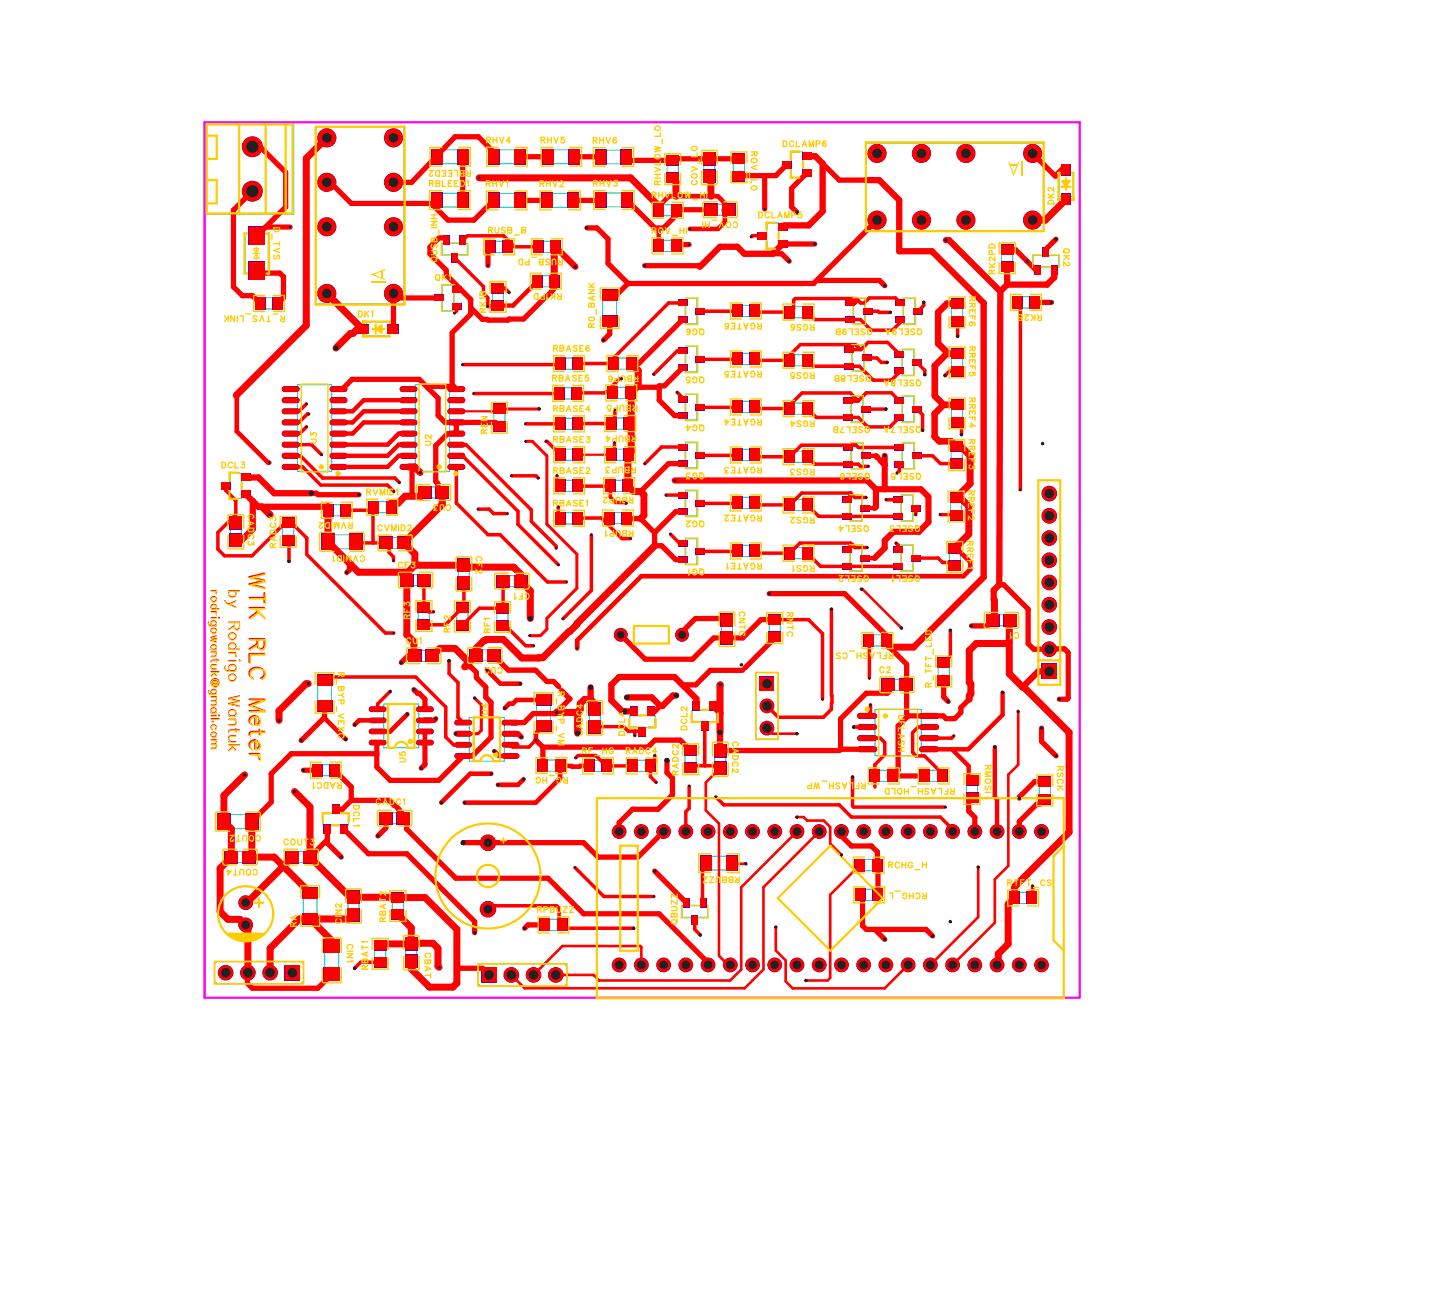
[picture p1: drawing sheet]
<svg xmlns="http://www.w3.org/2000/svg" width="165mm" height="148mm" viewBox="0 0 165 148" stroke-linecap="round" stroke-linejoin="round" font-family="sans-serif">
<defs><g id="words">
<text font-size="2.8" fill="#fff" x="27.8" y="65.4" transform="rotate(90 27.8 65.4)">WTK RLC Meter</text>
<text font-size="2" fill="#fff" x="25.7" y="67.4" transform="rotate(90 25.7 67.4)">by Rodrigo Wantuk</text>
<text font-size="1.5" fill="#fff" x="23.8" y="67.4" transform="rotate(90 23.8 67.4)">rodrigowantuk@gmail.com</text>
<text font-size="1.3" fill="#fff" x="56.9" y="95.6" transform="rotate(90 56.9 95.6)">+</text>
<g font-size="1.1" fill="#fff">
<text x="55.5" y="16.6">RHV4</text>
<text x="61.8" y="16.6">RHV5</text>
<text x="67.7" y="16.7">RHV6</text>
<text x="85.5" y="17.3" transform="rotate(90 85.5 17.3)">ROV_LO</text>
<text x="89.4" y="17">DCLAMP6</text>
<text x="49" y="21.6">RBLEED1</text>
<text x="53.8" y="19.2" transform="rotate(-180 53.8 19.2)">RBLEED2</text>
<text x="55.5" y="21.6">RHV1</text>
<text x="61.6" y="21.6">RHV2</text>
<text x="67.8" y="21.6">RHV3</text>
<text x="74.5" y="22.9">RHVLOW_HI</text>
<text x="75.7" y="21.2" transform="rotate(-90 75.7 21.2)">RHVLOW_LO</text>
<text x="79.9" y="21.2" transform="rotate(-90 79.9 21.2)">COV_LO</text>
<text x="120.7" y="23.4" transform="rotate(-90 120.7 23.4)">DK2</text>
<text x="31" y="26" transform="rotate(90 31 26)">D_TVS</text>
<text x="50.2" y="29.9" transform="rotate(-90 50.2 29.9)">QUSB_INH</text>
<text x="55.8" y="26.9">RUSB_B</text>
<text x="64.3" y="29.3" transform="rotate(-180 64.3 29.3)">RUSB_PD</text>
<text x="74.4" y="27">ROV_HI</text>
<text x="84.3" y="25.1" transform="rotate(-180 84.3 25.1)">COV_HI</text>
<text x="86.6" y="25.2">DCLAMP5</text>
<text x="121.2" y="28.3" transform="rotate(90 121.2 28.3)">QK2</text>
<text x="32.6" y="35.8" transform="rotate(-180 32.6 35.8)">R_TVS_LINK</text>
<text x="49.7" y="32.3">QK1</text>
<text x="55.8" y="35.7" transform="rotate(-90 55.8 35.7)">RK1B</text>
<text x="64.2" y="33.3" transform="rotate(-180 64.2 33.3)">RK1PD</text>
<text x="110.5" y="33.9" transform="rotate(90 110.5 33.9)">RREF6</text>
<text x="114" y="31.3" transform="rotate(-90 114 31.3)">RK2PD</text>
<text x="119.1" y="35.7" transform="rotate(-180 119.1 35.7)">RK2B</text>
<text x="40.9" y="36.5">DK1</text>
<text x="63.2" y="40.4">RBASE6</text>
<text x="68.2" y="37.5" transform="rotate(-90 68.2 37.5)">R0_BANK</text>
<text x="80.5" y="37.3" transform="rotate(-180 80.5 37.3)">QG6</text>
<text x="87.1" y="36.6" transform="rotate(-180 87.1 36.6)">RGATE6</text>
<text x="93.1" y="36.8" transform="rotate(-180 93.1 36.8)">RGS6</text>
<text x="99.7" y="37.3" transform="rotate(-180 99.7 37.3)">QSEL9B</text>
<text x="105.4" y="37.3" transform="rotate(-180 105.4 37.3)">QSEL9A</text>
<text x="110.5" y="39.6" transform="rotate(90 110.5 39.6)">RREF5</text>
<text x="63.1" y="43.8">RBASE5</text>
<text x="63.2" y="47.3">RBASE4</text>
<text x="72.8" y="46" transform="rotate(-180 72.8 46)">RBUP5</text>
<text x="73" y="42.7" transform="rotate(-180 73 42.7)">RBUP6</text>
<text x="80.5" y="42.8" transform="rotate(-180 80.5 42.8)">QG5</text>
<text x="87.1" y="47.6" transform="rotate(-180 87.1 47.6)">RGATE4</text>
<text x="87.1" y="42.1" transform="rotate(-180 87.1 42.1)">RGATE5</text>
<text x="93.1" y="47.8" transform="rotate(-180 93.1 47.8)">RGS4</text>
<text x="93.1" y="42.3" transform="rotate(-180 93.1 42.3)">RGS5</text>
<text x="99.5" y="42.6" transform="rotate(-180 99.5 42.6)">QSEL8B</text>
<text x="105.3" y="43.1" transform="rotate(-180 105.3 43.1)">QSEL8A</text>
<text x="110.5" y="45.4" transform="rotate(90 110.5 45.4)">RREF4</text>
<text x="25.3" y="53.7">DCL3</text>
<text x="36.5" y="50.7" transform="rotate(-90 36.5 50.7)">U3</text>
<text x="49.5" y="50.9" transform="rotate(-90 49.5 50.9)">U2</text>
<text x="55.9" y="49.6" transform="rotate(-90 55.9 49.6)">REN</text>
<text x="63.2" y="50.8">RBASE3</text>
<text x="72.7" y="53.1" transform="rotate(-180 72.7 53.1)">RBUP3</text>
<text x="72.7" y="49.5" transform="rotate(-180 72.7 49.5)">RBUP4</text>
<text x="80.5" y="53.7" transform="rotate(-180 80.5 53.7)">QG3</text>
<text x="80.5" y="48.3" transform="rotate(-180 80.5 48.3)">QG4</text>
<text x="87.1" y="53.1" transform="rotate(-180 87.1 53.1)">RGATE3</text>
<text x="93.1" y="53.3" transform="rotate(-180 93.1 53.3)">RGS3</text>
<text x="99.4" y="53.8" transform="rotate(-180 99.4 53.8)">QSEL6</text>
<text x="99.4" y="48.5" transform="rotate(-180 99.4 48.5)">QSEL7B</text>
<text x="105.3" y="53.8" transform="rotate(-180 105.3 53.8)">QSEL5</text>
<text x="105.3" y="48.5" transform="rotate(-180 105.3 48.5)">QSEL7A</text>
<text x="110.4" y="50.2" transform="rotate(90 110.4 50.2)">RREF3</text>
<text x="28.1" y="58.7" transform="rotate(90 28.1 58.7)">CADC3</text>
<text x="40.3" y="59.4" transform="rotate(-180 40.3 59.4)">RVMID2</text>
<text x="41.8" y="56.8">RVMID1</text>
<text x="51.6" y="57.4" transform="rotate(-180 51.6 57.4)">CU3</text>
<text x="63.2" y="58.1">RBASE1</text>
<text x="63.2" y="54.4">RBASE2</text>
<text x="72.4" y="56.5" transform="rotate(-180 72.4 56.5)">RBUP2</text>
<text x="80.5" y="59.2" transform="rotate(-180 80.5 59.2)">QG2</text>
<text x="87.1" y="58.6" transform="rotate(-180 87.1 58.6)">RGATE2</text>
<text x="93.1" y="58.8" transform="rotate(-180 93.1 58.8)">RGS2</text>
<text x="99.3" y="59.8" transform="rotate(-180 99.3 59.8)">QSEL4</text>
<text x="105.1" y="59.8" transform="rotate(-180 105.1 59.8)">QSEL3</text>
<text x="110.4" y="56" transform="rotate(90 110.4 56)">RREF2</text>
<text x="31.8" y="62.6" transform="rotate(-90 31.8 62.6)">RADC3</text>
<text x="41.7" y="63.2" transform="rotate(-180 41.7 63.2)">CVMID1</text>
<text x="43.1" y="60.9">CVMID2</text>
<text x="45.4" y="65.2">CF3</text>
<text x="54.1" y="63.5" transform="rotate(90 54.1 63.5)">CF2</text>
<text x="72.4" y="60.3" transform="rotate(-180 72.4 60.3)">RBUP1</text>
<text x="80.5" y="64.7" transform="rotate(-180 80.5 64.7)">QG1</text>
<text x="87.1" y="64.1" transform="rotate(-180 87.1 64.1)">RGATE1</text>
<text x="93.1" y="64.3" transform="rotate(-180 93.1 64.3)">RGS1</text>
<text x="99.3" y="65.5" transform="rotate(-180 99.3 65.5)">QSEL2</text>
<text x="105.1" y="65.5" transform="rotate(-180 105.1 65.5)">QSEL1</text>
<text x="110.2" y="61.8" transform="rotate(90 110.2 61.8)">RREF1</text>
<text x="47.1" y="70.7" transform="rotate(-90 47.1 70.7)">RF3</text>
<text x="60.5" y="67.5" transform="rotate(-180 60.5 67.5)">CF1</text>
<text x="84.2" y="69.8" transform="rotate(90 84.2 69.8)">CNTC</text>
<text x="89.6" y="69.9" transform="rotate(90 89.6 69.9)">RNTC</text>
<text x="116.5" y="72" transform="rotate(-180 116.5 72)">C1</text>
<text x="38.4" y="76.8" transform="rotate(90 38.4 76.8)">R_BYP_VEXC</text>
<text x="46.4" y="73.8">CU1</text>
<text x="51.7" y="72.3" transform="rotate(-90 51.7 72.3)">RF2</text>
<text x="56.3" y="72.3" transform="rotate(-90 56.3 72.3)">RF1</text>
<text x="57.4" y="76" transform="rotate(-180 57.4 76)">CU2</text>
<text x="100.5" y="77.1">C2</text>
<text x="102.1" y="74.3" transform="rotate(-180 102.1 74.3)">RFLASH_CS</text>
<text x="56" y="81.7" transform="rotate(-90 56 81.7)">U4</text>
<text x="63.5" y="79" transform="rotate(90 63.5 79)">R_BYP_VM</text>
<text x="78.8" y="83.4" transform="rotate(-90 78.8 83.4)">DCL2</text>
<text x="102.4" y="81.7" transform="rotate(90 102.4 81.7)">UFLASH</text>
<text x="106.7" y="78.5" transform="rotate(-90 106.7 78.5)">R_TFT_LED</text>
<text x="39.1" y="89.1" transform="rotate(-180 39.1 89.1)">RADC1</text>
<text x="46.6" y="87.1" transform="rotate(-90 46.6 87.1)">U5</text>
<text x="64.9" y="88.5" transform="rotate(-180 64.9 88.5)">RG_HG</text>
<text x="66.5" y="86.4">RF_HG</text>
<text x="66.8" y="84.1" transform="rotate(-90 66.8 84.1)">CADC4</text>
<text x="71.5" y="86.4">RADC4</text>
<text x="71.7" y="84.1" transform="rotate(-90 71.7 84.1)">DCL4</text>
<text x="77.8" y="88.6" transform="rotate(-90 77.8 88.6)">RADC2</text>
<text x="83.4" y="84.7" transform="rotate(90 83.4 84.7)">CADC2</text>
<text x="98.9" y="89.2" transform="rotate(-180 98.9 89.2)">RFLASH_WP</text>
<text x="109.1" y="89.8" transform="rotate(-180 109.1 89.8)">RFLASH_HOLD</text>
<text x="112.3" y="87.4" transform="rotate(90 112.3 87.4)">RMOSI</text>
<text x="120.5" y="87.5" transform="rotate(90 120.5 87.5)">RSCK</text>
<text x="29.8" y="95.2" transform="rotate(180 29.8 95.2)">COUT2</text>
<text x="40.1" y="92" transform="rotate(90 40.1 92)">DCL1</text>
<text x="42.9" y="92.2">CADC1</text>
<text x="29.5" y="99" transform="rotate(180 29.5 99)">COUT4</text>
<text x="32.4" y="96.8">COUT3</text>
<text x="84.5" y="99.9" transform="rotate(-180 84.5 99.9)">RBBUZZ</text>
<text x="101.5" y="99.4">RCHG_H</text>
<text x="105.9" y="101.7" transform="rotate(-180 105.9 101.7)">RCHG_L</text>
<text x="115.1" y="101.5">RTFT_CS</text>
<text x="34.2" y="105.9" transform="rotate(-90 34.2 105.9)">RA</text>
<text x="39.3" y="105.5" transform="rotate(-90 39.3 105.5)">CIN2</text>
<text x="39.4" y="107.8" transform="rotate(90 39.4 107.8)">CIN1</text>
<text x="44.3" y="105.3" transform="rotate(-90 44.3 105.3)">RBAT2</text>
<text x="61.3" y="104.5">RPBUZZ</text>
<text x="77.6" y="105.6" transform="rotate(-90 77.6 105.6)">QBUZZ</text>
<text x="42.3" y="110.8" transform="rotate(-90 42.3 110.8)">RBAT1</text>
<text x="48.3" y="108.8" transform="rotate(90 48.3 108.8)">CBAT</text>
</g>
</g></defs>
<g fill="none" stroke="#0cc" stroke-width=".11">
<path d="M23.5 14.1h10.1v10.4h-10.1zM36.2 14.5h10v20.2h-10zM49.9 17.1h3.1v1.6h-3.1zM56.4 17.1h3.1v1.6h-3.1zM62.6 17.1h3.1v1.6h-3.1zM68.5 17.1h3.1v1.6h-3.1zM76.2 18.3h1.3v2h-1.3zM80.4 18.1h1.3v2h-1.3zM83.8 18.1h1.3v2h-1.3zM90.4 17.3h1.3v2.9h-1.3zM99 16.3h20.2v10h-20.2zM121 19.7h1.6v2.7h-1.6z"/>
<path d="M28 26.7h2.6v4.5h-2.6zM29.7 34h2v1.3h-2zM41.8 36.8h2.7v1.6h-2.7zM49.8 22.1h3.1v1.5h-3.1zM50.5 27.8h2.9v1.3h-2.9zM50.5 32.6h1.3v2.9h-1.3zM56 27.6h2v1.2h-2zM56.3 32.9h1.2v2h-1.2zM56.3 22.1h3.1v1.6h-3.1zM61.4 31.5h2v1.3h-2zM61.5 27.6h2v1.2h-2zM62.5 22.1h3.1v1.6h-3.1z"/>
<path d="M68.6 22.1h3.1v1.5h-3.1zM68.9 33.7h1.6v3.1h-1.6zM75.3 27.5h2v1.2h-2zM75.3 23.4h2v1.3h-2zM78.3 34.1h1.3v2.9h-1.3zM78.3 39.6h1.3v2.9h-1.3zM81.3 23.3h2v1.3h-2zM84.2 34.9h2v1.3h-2zM87.6 25.5h1.3v2.9h-1.3zM90.2 35h2v1.3h-2zM97.4 39.4h1.3v2.9h-1.3zM97.5 34.1h1.3v2.9h-1.3z"/>
<path d="M103.1 40h1.3v2.9h-1.3zM103.2 34.1h1.3v2.9h-1.3zM108.7 34.7h1.3v2h-1.3zM114.4 28.5h1.3v2h-1.3zM116.2 33.9h2v1.3h-2zM118.1 29.2h2.9v1.3h-2.9zM26.3 54.1h1.3v2.8h-1.3zM26.3 59.7h1.3v2h-1.3zM32.3 59.7h1.3v2h-1.3zM34 43.9h3.9v9.9h-3.9zM37.5 57.7h2v1.2h-2zM42.7 57.3h2v1.3h-2z"/>
<path d="M47.5 43.9h3.9v9.9h-3.9zM48.5 55.6h2v1.3h-2zM56.4 46.7h1.3v2h-1.3zM63.9 44.3h2v1.3h-2zM64 40.9h2v1.3h-2zM64 47.8h2v1.3h-2zM64 58.6h2v1.3h-2zM64 51.3h2v1.3h-2zM64 54.9h2v1.2h-2zM69.6 58.5h2v1.3h-2zM69.7 54.9h2v1.2h-2zM69.8 51.3h2v1.3h-2z"/>
<path d="M69.9 47.8h2v1.2h-2zM70 44.2h2v1.3h-2zM70.1 40.9h2v1.3h-2zM78.3 45.1h1.3v2.9h-1.3zM78.3 50.6h1.3v2.9h-1.3zM78.3 56.1h1.3v2.9h-1.3zM84.2 40.4h2v1.2h-2zM84.2 45.9h2v1.2h-2zM84.2 51.3h2v1.3h-2zM84.2 56.8h2v1.3h-2zM90.2 40.5h2v1.3h-2zM90.2 46h2v1.3h-2z"/>
<path d="M90.2 51.5h2v1.3h-2zM90.2 57h2v1.3h-2zM97.1 56.6h1.3v2.9h-1.3zM97.3 50.6h1.3v2.9h-1.3zM97.3 45.3h1.3v2.9h-1.3zM103 56.6h1.3v2.9h-1.3zM103.1 45.3h1.3v2.9h-1.3zM103.1 50.6h1.3v2.9h-1.3zM108.6 56.9h1.3v2h-1.3zM108.7 51h1.2v2h-1.2zM108.7 46.2h1.3v2h-1.3zM108.7 40.4h1.3v2h-1.3z"/>
<path d="M118.6 54.9h2.5v23.3h-2.5zM36.3 77.6h1.6v3.1h-1.6zM37.5 61.1h3.2v1.6h-3.2zM44.1 61.4h2v1.3h-2zM46.5 65.6h2v1.3h-2zM47.4 74.3h2v1.2h-2zM47.8 69.4h1.3v2h-1.3zM52.2 69.4h1.3v2h-1.3zM52.4 64.6h1.2v2h-1.2zM54.4 74.2h2v1.3h-2zM56.8 69.5h1.2v2h-1.2zM57.5 65.8h2v1.2h-2z"/>
<path d="M61.3 79.9h1.6v3.1h-1.6zM72.4 71.5h4v2h-4zM78.3 61.5h1.3v2.9h-1.3zM82.4 70.9h1.3v2h-1.3zM84.2 62.3h2v1.3h-2zM86.4 76.8h2.5v7.7h-2.5zM87.9 70.8h1.3v2h-1.3zM90.2 62.6h2v1.2h-2zM97.1 62.3h1.3v2.9h-1.3zM99.3 72.5h2v1.3h-2zM101.5 77.6h2v1.3h-2zM103 62.3h1.3v2.9h-1.3z"/>
<path d="M107.2 75.7h1.3v2h-1.3zM108.5 62.6h1.2v2h-1.2zM113.4 70.2h2v1.3h-2zM25.6 93.1h3.2v1.6h-3.2zM26.4 97.3h2v1.2h-2zM33.4 97.3h2v1.2h-2zM36.2 87.4h2v1.2h-2zM36.9 92.9h2.9v1.3h-2.9zM43.8 80.4h4v5h-4zM44.1 92.8h2v1.3h-2zM53.6 82h4v5h-4zM62 86.8h2v1.3h-2z"/>
<path d="M67.3 86.9h2v1.2h-2zM67.3 81h1.3v2h-1.3zM68.2 91.2h53.3v22.8h-53.3zM72 81.8h2.9v1.3h-2.9zM72.3 86.9h2v1.2h-2zM78.3 85.7h1.2v2h-1.2zM79.1 81.1h2.9v1.3h-2.9zM80.6 97.8h3.1v1.6h-3.1zM81.7 85.7h1.2v2h-1.2zM98.2 98.2h2v1.3h-2zM100 88h2v1.3h-2zM100 81.1h5.3v5.2h-5.3z"/>
<path d="M105.7 88h2v1.3h-2zM110.4 89.1h1.3v2h-1.3zM118.7 89.3h1.3v2h-1.3zM24.5 110.2l.3-.3h9.6l.3 .3v1.9l-.3 .3h-9.6l-.3-.3zM34.6 102h1.6v3.1h-1.6zM37.1 108.1h1.6v3.2h-1.6zM39.8 102.5h1.2v2h-1.2zM42.8 108h1.3v2h-1.3zM44.8 102.5h1.3v2h-1.3zM46.4 107.8h1.2v2h-1.2zM54.6 110.4l.3-.3h9.6l.3 .3v1.9l-.3 .4h-9.6l-.3-.4zM62.2 105h2v1.3h-2z"/>
<path d="M77.9 103.5h2.9v1.3h-2.9zM98.3 101.6h2v1.3h-2zM115.9 101.9h2v1.3h-2z"/>
<circle cx="28.1" cy="104.4" r="3.2"/>
<circle cx="55.8" cy="100.1" r="6"/>
</g>
<g fill="none" stroke="#fff" stroke-width=".3">
<circle cx="92.8" cy="19.7" r=".15"/>
<circle cx="90" cy="27.9" r=".15"/>
<circle cx="28.7" cy="56.4" r=".15"/>
<circle cx="37.4" cy="95.4" r=".15"/>
<circle cx="49.2" cy="84.8" r=".15"/>
<circle cx="59" cy="86.4" r=".15"/>
<circle cx="74.3" cy="80.7" r=".15"/>
<circle cx="81.5" cy="80" r=".15"/>
<circle cx="98.3" cy="81.8" r=".15"/>
</g>
<g fill="none" stroke="#fff" stroke-width=".2">
<circle cx="52.6" cy="35.1" r=".1"/>
<circle cx="53" cy="27" r=".1"/>
<circle cx="77.5" cy="39.9" r=".1"/>
<circle cx="77.5" cy="34.5" r=".1"/>
<circle cx="96.6" cy="39.8" r=".1"/>
<circle cx="96.7" cy="34.5" r=".1"/>
<circle cx="102.4" cy="34.5" r=".1"/>
<circle cx="118.4" cy="31.3" r=".1"/>
<circle cx="77.5" cy="45.4" r=".1"/>
<circle cx="77.5" cy="56.4" r=".1"/>
<circle cx="77.5" cy="50.9" r=".1"/>
<circle cx="96.3" cy="56.9" r=".1"/>
<circle cx="96.5" cy="51" r=".1"/>
<circle cx="96.5" cy="45.6" r=".1"/>
<circle cx="102.2" cy="56.9" r=".1"/>
<circle cx="102.3" cy="51" r=".1"/>
<circle cx="102.3" cy="40.3" r=".1"/>
<circle cx="102.3" cy="45.6" r=".1"/>
<circle cx="77.5" cy="61.9" r=".1"/>
<circle cx="96.3" cy="62.7" r=".1"/>
<circle cx="102.2" cy="62.7" r=".1"/>
<circle cx="80.5" cy="102.7" r=".1"/>
</g>
<g fill="none" stroke="#fff" stroke-width=".5">
<circle cx="39.3" cy="53.3" r=".25"/>
<circle cx="52.8" cy="53.3" r=".25"/>
</g>
<path d="M23.4 14h100v100h-100z" fill="none" stroke="#f0f" stroke-width=".25"/>
<g fill="#808080">
<path d="M38.9 94.2h.8v1h-.8z"/>
<path d="M38 92h.8v.9h-.8z"/>
<path d="M37 94.2h.8v1h-.8z"/>
<path d="M79.2 80.1h.8v1h-.8z"/>
<path d="M80.1 82.4h.8v1h-.8z"/>
<path d="M81.1 80.1h.8v1h-.8z"/>
<path d="M27.6 54.1h1v.9h-1z"/>
<path d="M25.3 55.1h1v.8h-1z"/>
<path d="M27.6 56.1h1v.7h-1z"/>
<path d="M72.1 80.8h.8v1h-.8z"/>
<path d="M73 83.1h.8v1h-.8z"/>
<path d="M74 80.8h.8v1h-.8z"/>
<path d="M88.9 25.6h1v.8h-1z"/>
<path d="M86.6 26.5h1v.8h-1z"/>
<path d="M88.9 27.5h1v.8h-1z"/>
<path d="M91.7 17.4h1v.8h-1z"/>
<path d="M89.4 18.4h1v.8h-1z"/>
<path d="M91.7 19.3h1v.8h-1z"/>
<path d="M44.3 37.1h1.2v1h-1.2z"/>
<path d="M40.9 37.1h1.2v1h-1.2z"/>
<path d="M121.3 18.8h1v1.2h-1z"/>
<path d="M121.3 22.2h1v1.2h-1z"/>
<path d="M28.4 26h1.8v2h-1.8z"/>
<path d="M28.4 30h1.8v2h-1.8z"/>
<path d="M77.5 61.7h1v.7h-1z"/>
<path d="M77.5 63.6h1v.7h-1z"/>
<path d="M79.5 62.7h1v.6h-1z"/>
<path d="M77.5 56.2h1v.7h-1z"/>
<path d="M77.5 58.1h1v.7h-1z"/>
<path d="M79.5 57.2h1v.6h-1z"/>
<path d="M77.5 50.7h1v.7h-1z"/>
<path d="M77.5 52.6h1v.7h-1z"/>
<path d="M79.5 51.7h1v.6h-1z"/>
<path d="M77.5 45.3h1v.6h-1z"/>
<path d="M77.5 47.2h1v.6h-1z"/>
<path d="M79.5 46.2h1v.7h-1z"/>
<path d="M77.5 39.8h1v.6h-1z"/>
<path d="M77.5 41.7h1v.6h-1z"/>
<path d="M79.5 40.7h1v.7h-1z"/>
<path d="M77.5 34.3h1v.6h-1z"/>
<path d="M77.5 36.2h1v.6h-1z"/>
<path d="M79.5 35.2h1v.7h-1z"/>
<path d="M51.7 34.7h1v.6h-1z"/>
<path d="M51.7 32.8h1v.6h-1z"/>
<path d="M49.7 33.7h1v.7h-1z"/>
<path d="M118.2 30.3h.7v1h-.7z"/>
<path d="M120.1 30.3h.7v1h-.7z"/>
<path d="M119.2 28.3h.6v1h-.6z"/>
<path d="M102.1 62.5h1v.6h-1z"/>
<path d="M102.1 64.4h1v.6h-1z"/>
<path d="M104.1 63.4h1v.7h-1z"/>
<path d="M96.3 62.5h1v.6h-1z"/>
<path d="M96.3 64.4h1v.6h-1z"/>
<path d="M98.3 63.4h1v.7h-1z"/>
<path d="M102.1 56.8h1v.6h-1z"/>
<path d="M102.1 58.7h1v.6h-1z"/>
<path d="M104.1 57.7h1v.7h-1z"/>
<path d="M96.3 56.8h1v.6h-1z"/>
<path d="M96.3 58.7h1v.6h-1z"/>
<path d="M98.3 57.7h1v.7h-1z"/>
<path d="M102.3 50.8h1v.6h-1z"/>
<path d="M102.3 52.7h1v.6h-1z"/>
<path d="M104.3 51.7h1v.7h-1z"/>
<path d="M96.4 50.8h1v.6h-1z"/>
<path d="M96.4 52.7h1v.6h-1z"/>
<path d="M98.4 51.7h1v.7h-1z"/>
<path d="M52.6 26.9h.6v1h-.6z"/>
<path d="M50.7 26.9h.6v1h-.6z"/>
<path d="M51.6 28.9h.7v1h-.7z"/>
<path d="M51.3 53.1l1.5-.1a.3 .3 0 0 1 .3 .3 .3 .3 0 0 1-.3 .3h-1.3a.3 .3 0 0 1-.3-.2 .3 .3 0 0 1 .1-.3z"/>
<path d="M51.2 51.9l.3-.1h1.3a.3 .3 0 0 1 .3 .3 .3 .3 0 0 1-.3 .3h-1.3a.3 .3 0 0 1-.3-.5z"/>
<path d="M51.3 50.5h1.5a.3 .3 0 0 1 .3 .3 .3 .3 0 0 1-.3 .3h-1.3a.3 .3 0 0 1-.3-.2 .3 .3 0 0 1 .1-.4z"/>
<path d="M51.2 49.4l.3-.2h1.3a.3 .3 0 0 1 .3 .3 .3 .3 0 0 1-.3 .3h-1.3a.3 .3 0 0 1-.3-.4z"/>
<path d="M51.3 48h1.5a.3 .3 0 0 1 .3 .3 .3 .3 0 0 1-.3 .3h-1.3a.3 .3 0 0 1-.3-.3 .3 .3 0 0 1 .1-.3z"/>
<path d="M51.3 46.7h1.5a.3 .3 0 0 1 .3 .3 .3 .3 0 0 1-.3 .3h-1.3a.3 .3 0 0 1-.3-.2 .3 .3 0 0 1 .1-.4z"/>
<path d="M51.2 45.6l.3-.2h1.3a.3 .3 0 0 1 .3 .3 .3 .3 0 0 1-.3 .3h-1.3a.3 .3 0 0 1-.3-.4z"/>
<path d="M51.3 44.2h1.5a.3 .3 0 0 1 .3 .3 .3 .3 0 0 1-.3 .3h-1.3a.3 .3 0 0 1-.3-.3 .3 .3 0 0 1 .1-.3z"/>
<path d="M45.7 53.2l.3-.2h1.4a.3 .3 0 0 1 .3 .3 .3 .3 0 0 1-.3 .3h-1.4a.3 .3 0 0 1-.3-.4z"/>
<path d="M45.7 51.9l.3-.1h1.4a.3 .3 0 0 1 .3 .3 .3 .3 0 0 1-.3 .3h-1.4a.3 .3 0 0 1-.3-.5z"/>
<path d="M45.8 50.5h1.6a.3 .3 0 0 1 .3 .3 .3 .3 0 0 1-.3 .3h-1.4a.3 .3 0 0 1-.3-.2 .3 .3 0 0 1 .1-.4z"/>
<path d="M45.7 49.4l.3-.2h1.4a.3 .3 0 0 1 .3 .3 .3 .3 0 0 1-.3 .3h-1.4a.3 .3 0 0 1-.3-.4z"/>
<path d="M45.8 48h1.6a.3 .3 0 0 1 .3 .3 .3 .3 0 0 1-.3 .3h-1.4a.3 .3 0 0 1-.3-.3 .3 .3 0 0 1 .1-.3z"/>
<path d="M45.7 46.8l.3-.1h1.4a.3 .3 0 0 1 .3 .3 .3 .3 0 0 1-.3 .3h-1.4a.3 .3 0 0 1-.3-.5z"/>
<path d="M45.7 45.6l.3-.2h1.4a.3 .3 0 0 1 .3 .3 .3 .3 0 0 1-.3 .3h-1.4a.3 .3 0 0 1-.3-.4z"/>
<path d="M45.8 44.2h1.6a.3 .3 0 0 1 .3 .3 .3 .3 0 0 1-.3 .3h-1.4a.3 .3 0 0 1-.3-.3 .3 .3 0 0 1 .1-.3z"/>
<path d="M37.8 53.1l1.6-.1a.3 .3 0 0 1 .3 .3 .3 .3 0 0 1-.3 .3h-1.4a.3 .3 0 0 1-.3-.2 .3 .3 0 0 1 .1-.3z"/>
<path d="M37.7 51.9l.3-.1h1.4a.3 .3 0 0 1 .3 .3 .3 .3 0 0 1-.3 .3h-1.4a.3 .3 0 0 1-.3-.5z"/>
<path d="M37.8 50.5h1.6a.3 .3 0 0 1 .3 .3 .3 .3 0 0 1-.3 .3h-1.4a.3 .3 0 0 1-.3-.2 .3 .3 0 0 1 .1-.4z"/>
<path d="M37.8 49.3l1.6-.1a.3 .3 0 0 1 .3 .3 .3 .3 0 0 1-.3 .3h-1.4a.3 .3 0 0 1-.3-.2 .3 .3 0 0 1 .1-.3z"/>
<path d="M37.8 48h1.6a.3 .3 0 0 1 .3 .3 .3 .3 0 0 1-.3 .3h-1.4a.3 .3 0 0 1-.3-.3 .3 .3 0 0 1 .1-.3z"/>
<path d="M37.8 46.7h1.6a.3 .3 0 0 1 .3 .3 .3 .3 0 0 1-.3 .3h-1.4a.3 .3 0 0 1-.3-.2 .3 .3 0 0 1 .1-.4z"/>
<path d="M37.7 45.6l.3-.2h1.4a.3 .3 0 0 1 .3 .3 .3 .3 0 0 1-.3 .3h-1.4a.3 .3 0 0 1-.3-.4z"/>
<path d="M37.8 44.2h1.6a.3 .3 0 0 1 .3 .3 .3 .3 0 0 1-.3 .3h-1.4a.3 .3 0 0 1-.3-.3 .3 .3 0 0 1 .1-.3z"/>
<path d="M32.3 53.2l.2-.2h1.4a.3 .3 0 0 1 .3 .3 .3 .3 0 0 1-.3 .3h-1.4a.3 .3 0 0 1-.2-.4z"/>
<path d="M32.3 51.9l.2-.1h1.4a.3 .3 0 0 1 .3 .3 .3 .3 0 0 1-.3 .3h-1.4a.3 .3 0 0 1-.2-.5z"/>
<path d="M32.4 50.5h1.5a.3 .3 0 0 1 .3 .3 .3 .3 0 0 1-.3 .3h-1.4a.3 .3 0 0 1-.3-.2 .3 .3 0 0 1 .2-.4z"/>
<path d="M32.3 49.4l.2-.2h1.4a.3 .3 0 0 1 .3 .3 .3 .3 0 0 1-.3 .3h-1.4a.3 .3 0 0 1-.2-.4z"/>
<path d="M32.4 48h1.5a.3 .3 0 0 1 .3 .3 .3 .3 0 0 1-.3 .3h-1.4a.3 .3 0 0 1-.3-.3 .3 .3 0 0 1 .2-.3z"/>
<path d="M32.3 46.8l.2-.1h1.4a.3 .3 0 0 1 .3 .3 .3 .3 0 0 1-.3 .3h-1.4a.3 .3 0 0 1-.2-.5z"/>
<path d="M32.3 45.6l.2-.2h1.4a.3 .3 0 0 1 .3 .3 .3 .3 0 0 1-.3 .3h-1.4a.3 .3 0 0 1-.2-.4z"/>
<path d="M32.4 44.2h1.5a.3 .3 0 0 1 .3 .3 .3 .3 0 0 1-.3 .3h-1.4a.3 .3 0 0 1-.3-.3 .3 .3 0 0 1 .2-.3z"/>
<path d="M98.1 81.5h1.8a.31 .31 0 0 1 .3 .3 .31 .31 0 0 1-.3 .3h-1.6a.3 .3 0 0 1-.3-.2 .3 .3 0 0 1 .1-.4z"/>
<path d="M98.1 82.8h1.8a.31 .31 0 0 1 .3 .3 .31 .31 0 0 1-.3 .3h-1.6a.3 .3 0 0 1-.3-.3 .3 .3 0 0 1 .1-.3z"/>
<path d="M98.1 84.1l1.8-.1a.31 .31 0 0 1 .3 .3 .31 .31 0 0 1-.3 .3h-1.6a.3 .3 0 0 1-.3-.2 .3 .3 0 0 1 .1-.3z"/>
<path d="M98.1 85.3h1.8a.31 .31 0 0 1 .3 .3 .31 .31 0 0 1-.3 .3h-1.6a.3 .3 0 0 1-.3-.2 .3 .3 0 0 1 .1-.4z"/>
<path d="M105.1 81.6l.3-.1h1.6a.31 .31 0 0 1 .3 .3 .31 .31 0 0 1-.3 .3h-1.6a.3 .3 0 0 1-.3-.5z"/>
<path d="M105.1 82.9l.3-.1h1.6a.31 .31 0 0 1 .3 .3 .31 .31 0 0 1-.3 .3h-1.6a.3 .3 0 0 1-.3-.5z"/>
<path d="M105.1 84.2l.3-.2h1.6a.31 .31 0 0 1 .3 .3 .31 .31 0 0 1-.3 .3h-1.6a.3 .3 0 0 1-.3-.4z"/>
<path d="M105.1 85.4l.3-.1h1.6a.31 .31 0 0 1 .3 .3 .31 .31 0 0 1-.3 .3h-1.6a.3 .3 0 0 1-.3-.5z"/>
<path d="M57.4 86.2l.2-.1h1.4a.28 .28 0 0 1 .3 .3 .28 .28 0 0 1-.3 .2h-1.4a.28 .28 0 0 1-.2-.4z"/>
<path d="M57.4 84.9l.2-.1h1.4a.28 .28 0 0 1 .3 .3 .28 .28 0 0 1-.3 .3h-1.4a.28 .28 0 0 1-.2-.5z"/>
<path d="M57.4 83.7l.2-.2h1.4a.28 .28 0 0 1 .3 .3 .28 .28 0 0 1-.3 .3h-1.4a.28 .28 0 0 1-.2-.4z"/>
<path d="M57.4 82.4l.2-.1h1.4a.28 .28 0 0 1 .3 .3 .28 .28 0 0 1-.3 .2h-1.4a.28 .28 0 0 1-.2-.4z"/>
<path d="M52.1 86.1h1.5a.28 .28 0 0 1 .3 .3 .28 .28 0 0 1-.3 .2h-1.4a.28 .28 0 0 1-.2-.2 .28 .28 0 0 1 .1-.3z"/>
<path d="M52 84.9l.2-.1h1.4a.28 .28 0 0 1 .3 .3 .28 .28 0 0 1-.3 .3h-1.4a.28 .28 0 0 1-.2-.5z"/>
<path d="M52.1 83.6l1.5-.1a.28 .28 0 0 1 .3 .3 .28 .28 0 0 1-.3 .3h-1.4a.28 .28 0 0 1-.2-.2 .28 .28 0 0 1 .1-.3z"/>
<path d="M52 82.4l.2-.1h1.4a.28 .28 0 0 1 .3 .3 .28 .28 0 0 1-.3 .2h-1.4a.28 .28 0 0 1-.2-.4z"/>
<path d="M47.6 84.7l.3-.1h1.3a.28 .28 0 0 1 .3 .2 .28 .28 0 0 1-.3 .3h-1.3a.28 .28 0 0 1-.3-.4z"/>
<path d="M47.6 83.4l.3-.1h1.3a.28 .28 0 0 1 .3 .3 .28 .28 0 0 1-.3 .3h-1.3a.29 .29 0 0 1-.3-.5z"/>
<path d="M47.6 82.2l.3-.2h1.3a.28 .28 0 0 1 .3 .3 .28 .28 0 0 1-.3 .3h-1.3a.28 .28 0 0 1-.3-.4z"/>
<path d="M47.6 80.9l.3-.2h1.3a.28 .28 0 0 1 .3 .3 .28 .28 0 0 1-.3 .3h-1.3a.28 .28 0 0 1-.3-.4z"/>
<path d="M42.2 84.7l.3-.1h1.3a.28 .28 0 0 1 .3 .2 .28 .28 0 0 1-.3 .3h-1.3a.28 .28 0 0 1-.3-.4z"/>
<path d="M42.3 83.3h1.5a.28 .28 0 0 1 .3 .3 .28 .28 0 0 1-.3 .3h-1.3a.28 .28 0 0 1-.3-.3 .28 .28 0 0 1 .1-.3z"/>
<path d="M42.3 82.1l1.5-.1a.28 .28 0 0 1 .3 .3 .28 .28 0 0 1-.3 .3h-1.3a.28 .28 0 0 1-.3-.2 .28 .28 0 0 1 .1-.3z"/>
<path d="M42.3 80.8l1.5-.1a.28 .28 0 0 1 .3 .3 .28 .28 0 0 1-.3 .3h-1.3a.28 .28 0 0 1-.3-.2 .28 .28 0 0 1 .1-.3z"/>
<path d="M102.3 45.5h1v.6h-1z"/>
<path d="M102.3 47.4h1v.6h-1z"/>
<path d="M104.3 46.4h1v.7h-1z"/>
<path d="M96.4 45.5h1v.6h-1z"/>
<path d="M96.4 47.4h1v.6h-1z"/>
<path d="M98.4 46.4h1v.7h-1z"/>
<path d="M102.3 40.1h1v.7h-1z"/>
<path d="M102.3 42h1v.7h-1z"/>
<path d="M104.3 41.1h1v.6h-1z"/>
<path d="M96.5 39.6h1v.7h-1z"/>
<path d="M96.5 41.5h1v.7h-1z"/>
<path d="M98.5 40.6h1v.6h-1z"/>
<path d="M102.4 34.3h1v.6h-1z"/>
<path d="M102.4 36.2h1v.6h-1z"/>
<path d="M104.4 35.2h1v.7h-1z"/>
<path d="M96.7 34.3h1v.6h-1z"/>
<path d="M96.7 36.2h1v.6h-1z"/>
<path d="M98.7 35.2h1v.7h-1z"/>
<path d="M80 102.6h.7v1h-.7z"/>
<path d="M78.1 102.6h.7v1h-.7z"/>
<path d="M79.1 104.6h.6v1h-.6z"/>
<path d="M32.6 110.3h1.7v1.7h-1.7z"/>
<path d="M86.8 77.3h1.6v1.6h-1.6z"/>
<path d="M119 75.9h1.7v1.7h-1.7z"/>
<path d="M55 110.5h1.7v1.7h-1.7z"/>
<circle cx="28.1" cy="103.1" r=".8"/>
<circle cx="28.1" cy="105.7" r=".8"/>
<circle cx="30.9" cy="111.1" r=".85"/>
<circle cx="28.3" cy="111.1" r=".85"/>
<circle cx="25.8" cy="111.1" r=".85"/>
<circle cx="28.8" cy="16.8" r="1.15"/>
<circle cx="28.8" cy="21.8" r="1.15"/>
<circle cx="37.3" cy="15.7" r="1.05"/>
<circle cx="37.3" cy="25.9" r="1.05"/>
<circle cx="37.3" cy="20.8" r="1.05"/>
<circle cx="45" cy="20.8" r="1.05"/>
<circle cx="45" cy="33.5" r="1.05"/>
<circle cx="37.3" cy="33.5" r="1.05"/>
<circle cx="45" cy="25.9" r="1.05"/>
<circle cx="45" cy="15.7" r="1.05"/>
<circle cx="100.2" cy="25.1" r="1.05"/>
<circle cx="110.4" cy="25.1" r="1.05"/>
<circle cx="105.3" cy="25.1" r="1.05"/>
<circle cx="105.3" cy="17.5" r="1.05"/>
<circle cx="118" cy="17.5" r="1.05"/>
<circle cx="118" cy="25.1" r="1.05"/>
<circle cx="110.4" cy="17.5" r="1.05"/>
<circle cx="100.2" cy="17.5" r="1.05"/>
<circle cx="70.9" cy="72.5" r=".75"/>
<circle cx="77.9" cy="72.5" r=".75"/>
<circle cx="119" cy="95" r=".8"/>
<circle cx="116.5" cy="95" r=".8"/>
<circle cx="113.9" cy="95" r=".8"/>
<circle cx="111.4" cy="95" r=".8"/>
<circle cx="108.8" cy="95" r=".8"/>
<circle cx="106.3" cy="95" r=".8"/>
<circle cx="103.8" cy="95" r=".8"/>
<circle cx="101.2" cy="95" r=".8"/>
<circle cx="98.7" cy="95" r=".8"/>
<circle cx="96.1" cy="95" r=".8"/>
<circle cx="93.6" cy="95" r=".8"/>
<circle cx="91.1" cy="95" r=".8"/>
<circle cx="88.5" cy="95" r=".8"/>
<circle cx="86" cy="95" r=".8"/>
<circle cx="83.4" cy="95" r=".8"/>
<circle cx="80.9" cy="95" r=".8"/>
<circle cx="78.4" cy="95" r=".8"/>
<circle cx="75.8" cy="95" r=".8"/>
<circle cx="73.3" cy="95" r=".8"/>
<circle cx="70.7" cy="95" r=".8"/>
<circle cx="70.7" cy="110.2" r=".8"/>
<circle cx="73.3" cy="110.2" r=".8"/>
<circle cx="75.8" cy="110.2" r=".8"/>
<circle cx="78.4" cy="110.2" r=".8"/>
<circle cx="80.9" cy="110.2" r=".8"/>
<circle cx="83.4" cy="110.2" r=".8"/>
<circle cx="86" cy="110.2" r=".8"/>
<circle cx="88.5" cy="110.2" r=".8"/>
<circle cx="91.1" cy="110.2" r=".8"/>
<circle cx="93.6" cy="110.2" r=".8"/>
<circle cx="96.1" cy="110.2" r=".8"/>
<circle cx="98.7" cy="110.2" r=".8"/>
<circle cx="101.2" cy="110.2" r=".8"/>
<circle cx="103.8" cy="110.2" r=".8"/>
<circle cx="106.3" cy="110.2" r=".8"/>
<circle cx="108.8" cy="110.2" r=".8"/>
<circle cx="111.4" cy="110.2" r=".8"/>
<circle cx="113.9" cy="110.2" r=".8"/>
<circle cx="116.5" cy="110.2" r=".8"/>
<circle cx="119" cy="110.2" r=".8"/>
<circle cx="87.6" cy="83.2" r=".8"/>
<circle cx="87.6" cy="80.6" r=".8"/>
<circle cx="119.9" cy="74.2" r=".85"/>
<circle cx="119.9" cy="71.6" r=".85"/>
<circle cx="119.9" cy="69.1" r=".85"/>
<circle cx="119.9" cy="66.5" r=".85"/>
<circle cx="119.9" cy="64" r=".85"/>
<circle cx="119.9" cy="61.5" r=".85"/>
<circle cx="119.9" cy="58.9" r=".85"/>
<circle cx="119.9" cy="56.4" r=".85"/>
<circle cx="58.4" cy="111.4" r=".85"/>
<circle cx="61" cy="111.4" r=".85"/>
<circle cx="63.5" cy="111.4" r=".85"/>
<circle cx="55.8" cy="103.9" r=".9"/>
<circle cx="55.8" cy="96.3" r=".9"/>
</g>
<g fill="#800080">
<path d="M112.7 70.1h1.5v1.5h-1.5z"/>
<path d="M114.7 70.1h1.5v1.5h-1.5z"/>
<path d="M102.7 77.5h1.5v1.5h-1.5z"/>
<path d="M100.7 77.5h1.5v1.5h-1.5z"/>
<path d="M45.3 92.7h1.5v1.5h-1.5z"/>
<path d="M43.3 92.7h1.5v1.5h-1.5z"/>
<path d="M81.6 87h1.4v1.5h-1.4z"/>
<path d="M81.6 85h1.4v1.5h-1.4z"/>
<path d="M26.2 61h1.5v1.5h-1.5z"/>
<path d="M26.2 59h1.5v1.5h-1.5z"/>
<path d="M67.2 80.3h1.5v1.5h-1.5z"/>
<path d="M67.2 82.3h1.5v1.5h-1.5z"/>
<path d="M46.3 109.1h1.4v1.5h-1.4z"/>
<path d="M46.3 107.1h1.4v1.5h-1.4z"/>
<path d="M56.7 65.7h1.5v1.4h-1.5z"/>
<path d="M58.7 65.7h1.5v1.4h-1.5z"/>
<path d="M52.3 65.8h1.4v1.5h-1.4z"/>
<path d="M52.3 63.8h1.4v1.5h-1.4z"/>
<path d="M47.7 65.5h1.5v1.5h-1.5z"/>
<path d="M45.7 65.5h1.5v1.5h-1.5z"/>
<path d="M37 110.5h1.8v1.6h-1.8z"/>
<path d="M37 107.3h1.8v1.6h-1.8z"/>
<path d="M39.7 101.8h1.4v1.5h-1.4z"/>
<path d="M39.7 103.8h1.4v1.5h-1.4z"/>
<path d="M82.3 72.1h1.5v1.5h-1.5z"/>
<path d="M82.3 70.1h1.5v1.5h-1.5z"/>
<path d="M24.8 92.9h1.6v1.9h-1.6z"/>
<path d="M28 92.9h1.6v1.9h-1.6z"/>
<path d="M34.7 97.2h1.5v1.4h-1.5z"/>
<path d="M32.7 97.2h1.5v1.4h-1.5z"/>
<path d="M25.7 97.2h1.5v1.4h-1.5z"/>
<path d="M27.7 97.2h1.5v1.4h-1.5z"/>
<path d="M80.5 23.2h1.5v1.5h-1.5z"/>
<path d="M82.5 23.2h1.5v1.5h-1.5z"/>
<path d="M80.3 17.4h1.5v1.5h-1.5z"/>
<path d="M80.3 19.4h1.5v1.5h-1.5z"/>
<path d="M48.7 74.2h1.5v1.4h-1.5z"/>
<path d="M46.7 74.2h1.5v1.4h-1.5z"/>
<path d="M53.6 74.1h1.6v1.5h-1.6z"/>
<path d="M55.6 74.1h1.5v1.5h-1.5z"/>
<path d="M47.8 55.5h1.5v1.5h-1.5z"/>
<path d="M49.8 55.5h1.5v1.5h-1.5z"/>
<path d="M36.7 61h1.6v1.8h-1.6z"/>
<path d="M39.9 61h1.6v1.8h-1.6z"/>
<path d="M45.4 61.3h1.5v1.5h-1.5z"/>
<path d="M43.4 61.3h1.5v1.5h-1.5z"/>
<path d="M38.9 94.2h.9v1.1h-.9z"/>
<path d="M37.9 91.9h.9v1.1h-.9z"/>
<path d="M37 94.2h.9v1.1h-.9z"/>
<path d="M79.1 80.1h.9v1.1h-.9z"/>
<path d="M80.1 82.4h.9v1.1h-.9z"/>
<path d="M81 80.1h.9v1.1h-.9z"/>
<path d="M27.5 54.1h1.1v.9h-1.1z"/>
<path d="M25.2 55h1.1v1h-1.1z"/>
<path d="M27.5 56h1.1v.9h-1.1z"/>
<path d="M72 80.7h.9v1.1h-.9z"/>
<path d="M73 83h.9v1.1h-.9z"/>
<path d="M73.9 80.7h.9v1.1h-.9z"/>
<path d="M88.9 25.5h1.1v.9h-1.1z"/>
<path d="M86.6 26.5h1.1v.9h-1.1z"/>
<path d="M88.9 27.4h1.1v.9h-1.1z"/>
<path d="M91.7 17.4h1.1v.9h-1.1z"/>
<path d="M89.4 18.3h1.1v.9h-1.1z"/>
<path d="M91.7 19.3h1.1v.9h-1.1z"/>
<path d="M44.2 37.1h1.3v1h-1.3z"/>
<path d="M40.8 37.1h1.3v1h-1.3z"/>
<path d="M121.3 18.7h1v1.3h-1z"/>
<path d="M121.3 22.1h1v1.3h-1z"/>
<path d="M28.4 25.9h1.9v2.1h-1.9z"/>
<path d="M28.4 29.9h1.9v2.1h-1.9z"/>
<path d="M77.4 61.7h1.1v.7h-1.1z"/>
<path d="M77.4 63.6h1.1v.7h-1.1z"/>
<path d="M79.4 62.6h1.1v.8h-1.1z"/>
<path d="M77.4 56.2h1.1v.7h-1.1z"/>
<path d="M77.4 58.1h1.1v.7h-1.1z"/>
<path d="M79.4 57.1h1.1v.8h-1.1z"/>
<path d="M77.4 50.7h1.1v.7h-1.1z"/>
<path d="M77.4 52.6h1.1v.7h-1.1z"/>
<path d="M79.4 51.6h1.1v.8h-1.1z"/>
<path d="M77.4 45.2h1.1v.8h-1.1z"/>
<path d="M77.4 47.1h1.1v.8h-1.1z"/>
<path d="M79.4 46.2h1.1v.7h-1.1z"/>
<path d="M77.4 39.7h1.1v.8h-1.1z"/>
<path d="M77.4 41.6h1.1v.8h-1.1z"/>
<path d="M79.4 40.7h1.1v.7h-1.1z"/>
<path d="M77.4 34.2h1.1v.8h-1.1z"/>
<path d="M77.4 36.1h1.1v.8h-1.1z"/>
<path d="M79.4 35.2h1.1v.7h-1.1z"/>
<path d="M51.6 34.6h1.1v.8h-1.1z"/>
<path d="M51.6 32.7h1.1v.8h-1.1z"/>
<path d="M49.6 33.7h1.1v.7h-1.1z"/>
<path d="M118.2 30.3h.7v1.1h-.7z"/>
<path d="M120.1 30.3h.7v1.1h-.7z"/>
<path d="M119.1 28.3h.8v1.1h-.8z"/>
<path d="M102.1 62.4h1.1v.8h-1.1z"/>
<path d="M102.1 64.3h1.1v.8h-1.1z"/>
<path d="M104.1 63.4h1.1v.7h-1.1z"/>
<path d="M96.2 62.4h1.1v.8h-1.1z"/>
<path d="M96.2 64.3h1.1v.8h-1.1z"/>
<path d="M98.2 63.4h1.1v.7h-1.1z"/>
<path d="M102.1 56.7h1.1v.8h-1.1z"/>
<path d="M102.1 58.6h1.1v.8h-1.1z"/>
<path d="M104.1 57.7h1.1v.7h-1.1z"/>
<path d="M96.2 56.7h1.1v.8h-1.1z"/>
<path d="M96.2 58.6h1.1v.8h-1.1z"/>
<path d="M98.2 57.7h1.1v.7h-1.1z"/>
<path d="M102.2 50.7h1.1v.8h-1.1z"/>
<path d="M102.2 52.6h1.1v.8h-1.1z"/>
<path d="M104.2 51.7h1.1v.7h-1.1z"/>
<path d="M96.4 50.7h1.1v.8h-1.1z"/>
<path d="M96.4 52.6h1.1v.8h-1.1z"/>
<path d="M98.4 51.7h1.1v.7h-1.1z"/>
<path d="M52.5 26.9h.8v1.1h-.8z"/>
<path d="M50.6 26.9h.8v1.1h-.8z"/>
<path d="M51.6 28.9h.7v1.1h-.7z"/>
<path d="M68.8 33.1h1.8v1.3h-1.8z"/>
<path d="M68.8 36h1.8v1.4h-1.8z"/>
<path d="M34.5 101.4h1.8v1.3h-1.8z"/>
<path d="M34.5 104.3h1.8v1.3h-1.8z"/>
<path d="M35.6 87.3h1.2v1.4h-1.2z"/>
<path d="M37.6 87.3h1.2v1.4h-1.2z"/>
<path d="M78.2 85.1h1.4v1.3h-1.4z"/>
<path d="M78.2 87.1h1.4v1.3h-1.4z"/>
<path d="M32.2 59.1h1.5v1.3h-1.5z"/>
<path d="M32.2 61.1h1.5v1.3h-1.5z"/>
<path d="M73.7 86.8h1.2v1.4h-1.2z"/>
<path d="M71.7 86.8h1.2v1.4h-1.2z"/>
<path d="M65.4 58.5h1.2v1.5h-1.2z"/>
<path d="M63.4 58.5h1.2v1.5h-1.2z"/>
<path d="M65.4 54.8h1.2v1.4h-1.2z"/>
<path d="M63.4 54.8h1.2v1.4h-1.2z"/>
<path d="M65.4 51.2h1.2v1.5h-1.2z"/>
<path d="M63.4 51.2h1.2v1.5h-1.2z"/>
<path d="M65.4 47.7h1.2v1.5h-1.2z"/>
<path d="M63.4 47.7h1.2v1.5h-1.2z"/>
<path d="M65.3 44.2h1.2v1.5h-1.2z"/>
<path d="M63.3 44.2h1.2v1.5h-1.2z"/>
<path d="M65.4 40.8h1.2v1.5h-1.2z"/>
<path d="M63.4 40.8h1.2v1.5h-1.2z"/>
<path d="M42.7 109.3h1.5v1.3h-1.5z"/>
<path d="M42.7 107.4h1.5v1.2h-1.5z"/>
<path d="M44.7 103.9h1.5v1.2h-1.5z"/>
<path d="M44.7 101.9h1.5v1.3h-1.5z"/>
<path d="M52.2 22h1.3v1.8h-1.3z"/>
<path d="M49.3 22h1.3v1.8h-1.3z"/>
<path d="M49.3 17h1.3v1.8h-1.3z"/>
<path d="M52.3 17h1.3v1.8h-1.3z"/>
<path d="M69 58.4h1.2v1.5h-1.2z"/>
<path d="M71 58.4h1.2v1.5h-1.2z"/>
<path d="M69.1 54.8h1.3v1.4h-1.3z"/>
<path d="M71.1 54.8h1.3v1.4h-1.3z"/>
<path d="M69.2 51.2h1.3v1.5h-1.3z"/>
<path d="M71.2 51.2h1.3v1.5h-1.3z"/>
<path d="M69.3 47.6h1.2v1.5h-1.2z"/>
<path d="M71.3 47.6h1.2v1.5h-1.2z"/>
<path d="M69.4 44.1h1.2v1.5h-1.2z"/>
<path d="M71.4 44.1h1.2v1.5h-1.2z"/>
<path d="M69.5 40.8h1.2v1.5h-1.2z"/>
<path d="M71.5 40.8h1.2v1.5h-1.2z"/>
<path d="M56.3 46.1h1.5v1.2h-1.5z"/>
<path d="M56.3 48.1h1.5v1.2h-1.5z"/>
<path d="M56.7 68.9h1.4v1.2h-1.4z"/>
<path d="M56.7 70.9h1.4v1.2h-1.4z"/>
<path d="M52.1 68.8h1.5v1.3h-1.5z"/>
<path d="M52.1 70.8h1.5v1.3h-1.5z"/>
<path d="M47.7 68.8h1.5v1.2h-1.5z"/>
<path d="M47.7 70.8h1.5v1.2h-1.5z"/>
<path d="M98.6 72.4h1.3v1.5h-1.3z"/>
<path d="M100.6 72.4h1.3v1.5h-1.3z"/>
<path d="M105.1 87.9h1.2v1.5h-1.2z"/>
<path d="M107.1 87.9h1.2v1.5h-1.2z"/>
<path d="M99.4 87.9h1.2v1.5h-1.2z"/>
<path d="M101.4 87.9h1.2v1.5h-1.2z"/>
<path d="M68.7 86.8h1.2v1.4h-1.2z"/>
<path d="M66.7 86.8h1.2v1.4h-1.2z"/>
<path d="M83.6 62.2h1.2v1.5h-1.2z"/>
<path d="M85.6 62.2h1.2v1.5h-1.2z"/>
<path d="M83.6 56.7h1.2v1.5h-1.2z"/>
<path d="M85.6 56.7h1.2v1.5h-1.2z"/>
<path d="M83.6 51.2h1.2v1.5h-1.2z"/>
<path d="M85.6 51.2h1.2v1.5h-1.2z"/>
<path d="M83.6 45.8h1.2v1.4h-1.2z"/>
<path d="M85.6 45.8h1.2v1.4h-1.2z"/>
<path d="M83.6 40.3h1.2v1.4h-1.2z"/>
<path d="M85.6 40.3h1.2v1.4h-1.2z"/>
<path d="M83.6 34.8h1.2v1.5h-1.2z"/>
<path d="M85.6 34.8h1.2v1.5h-1.2z"/>
<path d="M89.6 62.5h1.3v1.4h-1.3z"/>
<path d="M91.6 62.5h1.3v1.4h-1.3z"/>
<path d="M89.6 56.9h1.3v1.5h-1.3z"/>
<path d="M91.6 56.9h1.3v1.5h-1.3z"/>
<path d="M89.6 51.4h1.3v1.5h-1.3z"/>
<path d="M91.6 51.4h1.3v1.5h-1.3z"/>
<path d="M89.6 45.9h1.3v1.5h-1.3z"/>
<path d="M91.6 45.9h1.3v1.5h-1.3z"/>
<path d="M89.6 40.4h1.3v1.5h-1.3z"/>
<path d="M91.6 40.4h1.3v1.5h-1.3z"/>
<path d="M89.6 34.9h1.3v1.5h-1.3z"/>
<path d="M91.6 34.9h1.3v1.5h-1.3z"/>
<path d="M61.4 86.7h1.2v1.5h-1.2z"/>
<path d="M63.4 86.7h1.2v1.5h-1.2z"/>
<path d="M58.7 22h1.3v1.8h-1.3z"/>
<path d="M55.7 22h1.4v1.8h-1.4z"/>
<path d="M64.8 22h1.3v1.8h-1.3z"/>
<path d="M61.9 22h1.3v1.8h-1.3z"/>
<path d="M71 21.9h1.3v1.8h-1.3z"/>
<path d="M68 21.9h1.3v1.8h-1.3z"/>
<path d="M58.7 17h1.3v1.8h-1.3z"/>
<path d="M55.8 17h1.3v1.8h-1.3z"/>
<path d="M65 17h1.3v1.8h-1.3z"/>
<path d="M62 17h1.3v1.8h-1.3z"/>
<path d="M70.9 17h1.3v1.8h-1.3z"/>
<path d="M68 17h1.3v1.8h-1.3z"/>
<path d="M76.7 23.3h1.2v1.5h-1.2z"/>
<path d="M74.7 23.3h1.2v1.5h-1.2z"/>
<path d="M76.1 17.7h1.5v1.2h-1.5z"/>
<path d="M76.1 19.7h1.5v1.2h-1.5z"/>
<path d="M56.2 32.3h1.4v1.2h-1.4z"/>
<path d="M56.2 34.3h1.4v1.2h-1.4z"/>
<path d="M62.7 31.4h1.2v1.5h-1.2z"/>
<path d="M60.8 31.4h1.2v1.5h-1.2z"/>
<path d="M115.6 33.8h1.2v1.5h-1.2z"/>
<path d="M117.6 33.8h1.2v1.5h-1.2z"/>
<path d="M114.3 29.9h1.5v1.2h-1.5z"/>
<path d="M114.3 27.9h1.5v1.3h-1.5z"/>
<path d="M87.8 70.2h1.5v1.2h-1.5z"/>
<path d="M87.8 72.1h1.5v1.2h-1.5z"/>
<path d="M76.7 27.3h1.2v1.5h-1.2z"/>
<path d="M74.7 27.3h1.2v1.5h-1.2z"/>
<path d="M83.7 19.5h1.5v1.2h-1.5z"/>
<path d="M83.7 17.5h1.5v1.2h-1.5z"/>
<path d="M108.4 64h1.4v1.2h-1.4z"/>
<path d="M108.4 62h1.4v1.2h-1.4z"/>
<path d="M108.5 58.2h1.5v1.3h-1.5z"/>
<path d="M108.5 56.2h1.5v1.3h-1.5z"/>
<path d="M108.6 52.4h1.4v1.2h-1.4z"/>
<path d="M108.6 50.4h1.4v1.2h-1.4z"/>
<path d="M108.6 47.6h1.5v1.3h-1.5z"/>
<path d="M108.6 45.6h1.5v1.3h-1.5z"/>
<path d="M108.6 41.8h1.5v1.2h-1.5z"/>
<path d="M108.6 39.8h1.5v1.2h-1.5z"/>
<path d="M108.6 36.1h1.5v1.2h-1.5z"/>
<path d="M108.6 34.1h1.5v1.2h-1.5z"/>
<path d="M57.4 27.5h1.2v1.4h-1.2z"/>
<path d="M55.4 27.5h1.2v1.4h-1.2z"/>
<path d="M62.8 27.5h1.3v1.4h-1.3z"/>
<path d="M60.9 27.5h1.2v1.4h-1.2z"/>
<path d="M44.1 57.2h1.2v1.5h-1.2z"/>
<path d="M42.1 57.2h1.2v1.5h-1.2z"/>
<path d="M36.9 57.6h1.2v1.4h-1.2z"/>
<path d="M38.9 57.6h1.2v1.4h-1.2z"/>
<path d="M36.2 80h1.8v1.3h-1.8z"/>
<path d="M36.2 77h1.8v1.3h-1.8z"/>
<path d="M61.2 82.3h1.8v1.3h-1.8z"/>
<path d="M61.2 79.3h1.8v1.3h-1.8z"/>
<path d="M107.1 75.1h1.5v1.2h-1.5z"/>
<path d="M107.1 77.1h1.5v1.2h-1.5z"/>
<path d="M29.1 33.9h1.3v1.5h-1.3z"/>
<path d="M31.1 33.9h1.3v1.5h-1.3z"/>
<path d="M51.2 53.2l.3-.2h1.3a.35 .35 0 0 1 .4 .3 .35 .35 0 0 1-.4 .4h-1.3a.35 .35 0 0 1-.3-.5z"/>
<path d="M51.2 51.9l.3-.2h1.3a.35 .35 0 0 1 .4 .4 .35 .35 0 0 1-.4 .3h-1.3a.35 .35 0 0 1-.3-.5z"/>
<path d="M51.2 50.6l.3-.1h1.3a.35 .35 0 0 1 .4 .3 .35 .35 0 0 1-.4 .4h-1.3a.35 .35 0 0 1-.3-.6z"/>
<path d="M51.2 49.4l.3-.2h1.3a.35 .35 0 0 1 .4 .3 .35 .35 0 0 1-.4 .4h-1.3a.35 .35 0 0 1-.3-.5z"/>
<path d="M51.2 48.1l.3-.2h1.3a.35 .35 0 0 1 .4 .4 .35 .35 0 0 1-.4 .3h-1.3a.35 .35 0 0 1-.3-.5z"/>
<path d="M51.2 46.8l.3-.2h1.3a.35 .35 0 0 1 .4 .4 .35 .35 0 0 1-.4 .3h-1.3a.35 .35 0 0 1-.3-.5z"/>
<path d="M51.2 45.5l.3-.1h1.3a.35 .35 0 0 1 .4 .3 .35 .35 0 0 1-.4 .4h-1.3a.35 .35 0 0 1-.3-.6z"/>
<path d="M51.2 44.3l.3-.2h1.3a.35 .35 0 0 1 .4 .4 .35 .35 0 0 1-.4 .3h-1.3a.35 .35 0 0 1-.3-.5z"/>
<path d="M45.7 53.2l.3-.2h1.4a.35 .35 0 0 1 .3 .3 .35 .35 0 0 1-.3 .4h-1.4a.35 .35 0 0 1-.3-.5z"/>
<path d="M45.7 51.9l.3-.2h1.4a.35 .35 0 0 1 .3 .4 .35 .35 0 0 1-.3 .3h-1.4a.35 .35 0 0 1-.3-.5z"/>
<path d="M45.8 50.5h1.6a.35 .35 0 0 1 .3 .3 .35 .35 0 0 1-.3 .4h-1.4a.35 .35 0 0 1-.4-.3 .35 .35 0 0 1 .2-.4z"/>
<path d="M45.8 49.2h1.6a.35 .35 0 0 1 .3 .3 .35 .35 0 0 1-.3 .4h-1.4a.35 .35 0 0 1-.4-.3 .35 .35 0 0 1 .2-.4z"/>
<path d="M45.7 48.1l.3-.2h1.4a.35 .35 0 0 1 .3 .4 .35 .35 0 0 1-.3 .3h-1.4a.35 .35 0 0 1-.3-.5z"/>
<path d="M45.7 46.8l.3-.2h1.4a.35 .35 0 0 1 .3 .4 .35 .35 0 0 1-.3 .3h-1.4a.35 .35 0 0 1-.3-.5z"/>
<path d="M45.7 45.5l.3-.1h1.4a.35 .35 0 0 1 .3 .3 .35 .35 0 0 1-.3 .4h-1.4a.35 .35 0 0 1-.3-.6z"/>
<path d="M45.8 44.1h1.6a.35 .35 0 0 1 .3 .4 .35 .35 0 0 1-.3 .3h-1.4a.35 .35 0 0 1-.4-.3 .35 .35 0 0 1 .2-.4z"/>
<path d="M37.7 53.2l.3-.2h1.4a.35 .35 0 0 1 .3 .3 .35 .35 0 0 1-.3 .4h-1.4a.35 .35 0 0 1-.3-.5z"/>
<path d="M37.7 51.9l.3-.2h1.4a.35 .35 0 0 1 .3 .4 .35 .35 0 0 1-.3 .3h-1.4a.35 .35 0 0 1-.3-.5z"/>
<path d="M37.7 50.6l.3-.1h1.4a.35 .35 0 0 1 .3 .3 .35 .35 0 0 1-.3 .4h-1.4a.35 .35 0 0 1-.3-.6z"/>
<path d="M37.7 49.4l.3-.2h1.4a.35 .35 0 0 1 .3 .3 .35 .35 0 0 1-.3 .4h-1.4a.35 .35 0 0 1-.3-.5z"/>
<path d="M37.7 48.1l.3-.2h1.4a.35 .35 0 0 1 .3 .4 .35 .35 0 0 1-.3 .3h-1.4a.35 .35 0 0 1-.3-.5z"/>
<path d="M37.7 46.8l.3-.2h1.4a.35 .35 0 0 1 .3 .4 .35 .35 0 0 1-.3 .3h-1.4a.35 .35 0 0 1-.3-.5z"/>
<path d="M37.7 45.5l.3-.1h1.4a.35 .35 0 0 1 .3 .3 .35 .35 0 0 1-.3 .4h-1.4a.35 .35 0 0 1-.3-.6z"/>
<path d="M37.7 44.3l.3-.2h1.4a.35 .35 0 0 1 .3 .4 .35 .35 0 0 1-.3 .3h-1.4a.35 .35 0 0 1-.3-.5z"/>
<path d="M32.2 53.2l.3-.2h1.4a.35 .35 0 0 1 .3 .3 .35 .35 0 0 1-.3 .4h-1.4a.35 .35 0 0 1-.3-.5z"/>
<path d="M32.2 51.9l.3-.2h1.4a.35 .35 0 0 1 .3 .4 .35 .35 0 0 1-.3 .3h-1.4a.35 .35 0 0 1-.3-.5z"/>
<path d="M32.3 50.5h1.6a.35 .35 0 0 1 .3 .3 .35 .35 0 0 1-.3 .4h-1.4a.35 .35 0 0 1-.3-.3 .35 .35 0 0 1 .1-.4z"/>
<path d="M32.3 49.2h1.6a.35 .35 0 0 1 .3 .3 .35 .35 0 0 1-.3 .4h-1.4a.35 .35 0 0 1-.3-.3 .35 .35 0 0 1 .1-.4z"/>
<path d="M32.2 48.1l.3-.2h1.4a.35 .35 0 0 1 .3 .4 .35 .35 0 0 1-.3 .3h-1.4a.35 .35 0 0 1-.3-.5z"/>
<path d="M32.2 46.8l.3-.2h1.4a.35 .35 0 0 1 .3 .4 .35 .35 0 0 1-.3 .3h-1.4a.35 .35 0 0 1-.3-.5z"/>
<path d="M32.2 45.5l.3-.1h1.4a.35 .35 0 0 1 .3 .3 .35 .35 0 0 1-.3 .4h-1.4a.35 .35 0 0 1-.3-.6z"/>
<path d="M32.3 44.1h1.6a.35 .35 0 0 1 .3 .4 .35 .35 0 0 1-.3 .3h-1.4a.35 .35 0 0 1-.3-.3 .35 .35 0 0 1 .1-.4z"/>
<path d="M98.1 81.5l1.8-.1a.35 .35 0 0 1 .3 .4 .35 .35 0 0 1-.3 .3h-1.6a.35 .35 0 0 1-.4-.2 .35 .35 0 0 1 .2-.4z"/>
<path d="M98 82.9l.3-.2h1.6a.35 .35 0 0 1 .3 .4 .35 .35 0 0 1-.3 .3h-1.6a.36 .36 0 0 1-.3-.5z"/>
<path d="M98 84.2l.3-.2h1.6a.35 .35 0 0 1 .3 .3 .35 .35 0 0 1-.3 .4h-1.6a.36 .36 0 0 1-.3-.5z"/>
<path d="M98 85.4l.3-.2h1.6a.35 .35 0 0 1 .3 .4 .35 .35 0 0 1-.3 .4h-1.6a.36 .36 0 0 1-.3-.6z"/>
<path d="M105.1 81.6l.3-.2h1.6a.35 .35 0 0 1 .3 .4 .35 .35 0 0 1-.3 .3h-1.6a.35 .35 0 0 1-.3-.5z"/>
<path d="M105.1 82.9l.3-.2h1.6a.35 .35 0 0 1 .3 .4 .35 .35 0 0 1-.3 .3h-1.6a.35 .35 0 0 1-.3-.5z"/>
<path d="M105.1 84.2l.3-.2h1.6a.35 .35 0 0 1 .3 .3 .35 .35 0 0 1-.3 .4h-1.6a.35 .35 0 0 1-.3-.5z"/>
<path d="M105.1 85.4l.3-.2h1.6a.35 .35 0 0 1 .3 .4 .35 .35 0 0 1-.3 .4h-1.6a.35 .35 0 0 1-.3-.6z"/>
<path d="M117.3 101.8h1.2v1.5h-1.2z"/>
<path d="M115.3 101.8h1.2v1.5h-1.2z"/>
<path d="M57.5 86.1l1.5-.1a.34 .34 0 0 1 .4 .4 .34 .34 0 0 1-.4 .3h-1.4a.33 .33 0 0 1-.3-.3 .33 .33 0 0 1 .2-.3z"/>
<path d="M57.5 84.8h1.5a.34 .34 0 0 1 .4 .3 .34 .34 0 0 1-.4 .3h-1.4a.33 .33 0 0 1-.3-.2 .33 .33 0 0 1 .2-.4z"/>
<path d="M57.5 83.5h1.5a.34 .34 0 0 1 .4 .3 .34 .34 0 0 1-.4 .4h-1.4a.33 .33 0 0 1-.3-.3 .33 .33 0 0 1 .2-.4z"/>
<path d="M57.5 82.3l1.5-.1a.34 .34 0 0 1 .4 .3 .34 .34 0 0 1-.4 .4h-1.4a.33 .33 0 0 1-.3-.3 .33 .33 0 0 1 .2-.3z"/>
<path d="M51.9 86.2l.3-.2h1.4a.33 .33 0 0 1 .4 .4 .33 .33 0 0 1-.4 .3h-1.4a.33 .33 0 0 1-.3-.5z"/>
<path d="M52.1 84.8h1.5a.33 .33 0 0 1 .4 .3 .33 .33 0 0 1-.4 .3h-1.4a.33 .33 0 0 1-.3-.2 .33 .33 0 0 1 .2-.4z"/>
<path d="M52.1 83.5h1.5a.33 .33 0 0 1 .4 .3 .33 .33 0 0 1-.4 .4h-1.4a.33 .33 0 0 1-.3-.3 .33 .33 0 0 1 .2-.4z"/>
<path d="M52.1 82.3l1.5-.1a.33 .33 0 0 1 .4 .4 .33 .33 0 0 1-.4 .3h-1.4a.33 .33 0 0 1-.3-.3 .33 .33 0 0 1 .2-.3z"/>
<path d="M47.7 84.5h1.5a.34 .34 0 0 1 .4 .3 .34 .34 0 0 1-.4 .4h-1.3a.33 .33 0 0 1-.4-.3 .33 .33 0 0 1 .2-.4z"/>
<path d="M47.7 83.3l1.5-.1a.34 .34 0 0 1 .4 .4 .34 .34 0 0 1-.4 .3h-1.3a.33 .33 0 0 1-.4-.2 .33 .33 0 0 1 .2-.4z"/>
<path d="M47.7 82h1.5a.34 .34 0 0 1 .4 .3 .34 .34 0 0 1-.4 .3h-1.3a.33 .33 0 0 1-.4-.2 .33 .33 0 0 1 .2-.4z"/>
<path d="M47.7 80.7h1.5a.34 .34 0 0 1 .4 .3 .34 .34 0 0 1-.4 .4h-1.3a.33 .33 0 0 1-.4-.3 .33 .33 0 0 1 .2-.4z"/>
<path d="M42.3 84.5h1.5a.33 .33 0 0 1 .4 .3 .33 .33 0 0 1-.4 .4h-1.3a.33 .33 0 0 1-.4-.3 .33 .33 0 0 1 .2-.4z"/>
<path d="M42.2 83.4l.3-.2h1.3a.33 .33 0 0 1 .4 .4 .33 .33 0 0 1-.4 .3h-1.3a.33 .33 0 0 1-.3-.5z"/>
<path d="M42.3 82h1.5a.33 .33 0 0 1 .4 .3 .33 .33 0 0 1-.4 .3h-1.3a.33 .33 0 0 1-.4-.2 .33 .33 0 0 1 .2-.4z"/>
<path d="M42.3 80.7h1.5a.33 .33 0 0 1 .4 .3 .33 .33 0 0 1-.4 .4h-1.3a.33 .33 0 0 1-.4-.3 .33 .33 0 0 1 .2-.4z"/>
<path d="M102.2 45.4h1.1v.8h-1.1z"/>
<path d="M102.2 47.3h1.1v.8h-1.1z"/>
<path d="M104.2 46.4h1.1v.7h-1.1z"/>
<path d="M96.4 45.4h1.1v.8h-1.1z"/>
<path d="M96.4 47.3h1.1v.8h-1.1z"/>
<path d="M98.4 46.4h1.1v.7h-1.1z"/>
<path d="M102.2 40.1h1.1v.7h-1.1z"/>
<path d="M102.2 42h1.1v.7h-1.1z"/>
<path d="M104.2 41h1.1v.8h-1.1z"/>
<path d="M96.5 39.6h1.1v.7h-1.1z"/>
<path d="M96.5 41.5h1.1v.7h-1.1z"/>
<path d="M98.5 40.5h1.1v.8h-1.1z"/>
<path d="M102.3 34.2h1.1v.8h-1.1z"/>
<path d="M102.3 36.1h1.1v.8h-1.1z"/>
<path d="M104.3 35.2h1.1v.7h-1.1z"/>
<path d="M96.6 34.2h1.1v.8h-1.1z"/>
<path d="M96.6 36.1h1.1v.8h-1.1z"/>
<path d="M98.6 35.2h1.1v.7h-1.1z"/>
<path d="M99.6 98.1h1.3v1.5h-1.3z"/>
<path d="M97.6 98.1h1.3v1.5h-1.3z"/>
<path d="M97.7 101.5h1.2v1.5h-1.2z"/>
<path d="M99.7 101.5h1.2v1.5h-1.2z"/>
<path d="M80 102.6h.7v1.1h-.7z"/>
<path d="M78.1 102.6h.7v1.1h-.7z"/>
<path d="M79 104.6h.8v1.1h-.8z"/>
<path d="M63.6 104.9h1.3v1.5h-1.3z"/>
<path d="M61.6 104.9h1.3v1.5h-1.3z"/>
<path d="M110.3 90.5h1.5v1.3h-1.5z"/>
<path d="M110.3 88.5h1.5v1.3h-1.5z"/>
<path d="M118.6 90.7h1.5v1.2h-1.5z"/>
<path d="M118.6 88.7h1.5v1.2h-1.5z"/>
<path d="M80 97.7h1.3v1.8h-1.3z"/>
<path d="M83 97.7h1.3v1.8h-1.3z"/>
<path d="M32.5 110.2h1.8v1.8h-1.8z"/>
<path d="M86.8 77.3h1.7v1.6h-1.7z"/>
<path d="M119 75.8h1.8v1.8h-1.8z"/>
<path d="M55 110.5h1.8v1.8h-1.8z"/>
<circle cx="28.1" cy="103.1" r=".85"/>
<circle cx="28.1" cy="105.7" r=".85"/>
<circle cx="30.9" cy="111.1" r=".9"/>
<circle cx="28.3" cy="111.1" r=".9"/>
<circle cx="25.8" cy="111.1" r=".9"/>
<circle cx="28.8" cy="16.8" r="1.2"/>
<circle cx="28.8" cy="21.8" r="1.2"/>
<circle cx="37.3" cy="15.7" r="1.1"/>
<circle cx="37.3" cy="25.9" r="1.1"/>
<circle cx="37.3" cy="20.8" r="1.1"/>
<circle cx="45" cy="20.8" r="1.1"/>
<circle cx="45" cy="33.5" r="1.1"/>
<circle cx="37.3" cy="33.5" r="1.1"/>
<circle cx="45" cy="25.9" r="1.1"/>
<circle cx="45" cy="15.7" r="1.1"/>
<circle cx="100.2" cy="25.1" r="1.1"/>
<circle cx="110.4" cy="25.1" r="1.1"/>
<circle cx="105.3" cy="25.1" r="1.1"/>
<circle cx="105.3" cy="17.5" r="1.1"/>
<circle cx="118" cy="17.5" r="1.1"/>
<circle cx="118" cy="25.1" r="1.1"/>
<circle cx="110.4" cy="17.5" r="1.1"/>
<circle cx="100.2" cy="17.5" r="1.1"/>
<circle cx="70.9" cy="72.5" r=".8"/>
<circle cx="77.9" cy="72.5" r=".8"/>
<circle cx="119" cy="95" r=".85"/>
<circle cx="116.5" cy="95" r=".85"/>
<circle cx="113.9" cy="95" r=".85"/>
<circle cx="111.4" cy="95" r=".85"/>
<circle cx="108.8" cy="95" r=".85"/>
<circle cx="106.3" cy="95" r=".85"/>
<circle cx="103.8" cy="95" r=".85"/>
<circle cx="101.2" cy="95" r=".85"/>
<circle cx="98.7" cy="95" r=".85"/>
<circle cx="96.1" cy="95" r=".85"/>
<circle cx="93.6" cy="95" r=".85"/>
<circle cx="91.1" cy="95" r=".85"/>
<circle cx="88.5" cy="95" r=".85"/>
<circle cx="86" cy="95" r=".85"/>
<circle cx="83.4" cy="95" r=".85"/>
<circle cx="80.9" cy="95" r=".85"/>
<circle cx="78.4" cy="95" r=".85"/>
<circle cx="75.8" cy="95" r=".85"/>
<circle cx="73.3" cy="95" r=".85"/>
<circle cx="70.7" cy="95" r=".85"/>
<circle cx="70.7" cy="110.2" r=".85"/>
<circle cx="73.3" cy="110.2" r=".85"/>
<circle cx="75.8" cy="110.2" r=".85"/>
<circle cx="78.4" cy="110.2" r=".85"/>
<circle cx="80.9" cy="110.2" r=".85"/>
<circle cx="83.4" cy="110.2" r=".85"/>
<circle cx="86" cy="110.2" r=".85"/>
<circle cx="88.5" cy="110.2" r=".85"/>
<circle cx="91.1" cy="110.2" r=".85"/>
<circle cx="93.6" cy="110.2" r=".85"/>
<circle cx="96.1" cy="110.2" r=".85"/>
<circle cx="98.7" cy="110.2" r=".85"/>
<circle cx="101.2" cy="110.2" r=".85"/>
<circle cx="103.8" cy="110.2" r=".85"/>
<circle cx="106.3" cy="110.2" r=".85"/>
<circle cx="108.8" cy="110.2" r=".85"/>
<circle cx="111.4" cy="110.2" r=".85"/>
<circle cx="113.9" cy="110.2" r=".85"/>
<circle cx="116.5" cy="110.2" r=".85"/>
<circle cx="119" cy="110.2" r=".85"/>
<circle cx="87.6" cy="83.2" r=".85"/>
<circle cx="87.6" cy="80.6" r=".85"/>
<circle cx="119.9" cy="74.2" r=".9"/>
<circle cx="119.9" cy="71.6" r=".9"/>
<circle cx="119.9" cy="69.1" r=".9"/>
<circle cx="119.9" cy="66.5" r=".9"/>
<circle cx="119.9" cy="64" r=".9"/>
<circle cx="119.9" cy="61.5" r=".9"/>
<circle cx="119.9" cy="58.9" r=".9"/>
<circle cx="119.9" cy="56.4" r=".9"/>
<circle cx="58.4" cy="111.4" r=".9"/>
<circle cx="61" cy="111.4" r=".9"/>
<circle cx="63.5" cy="111.4" r=".9"/>
<circle cx="55.8" cy="103.9" r=".95"/>
<circle cx="55.8" cy="96.3" r=".95"/>
</g>
<g fill="none" stroke="#f00" stroke-width=".18">
<path d="M28.5 73h1.7v.7l-.1 .3a.4 .4 0 0 1-.6 0l-.1-.3v-.7M28.5 68.3h1.7M28.5 69.4h1.7M28.5 79.9h1.7l-1.7 .6 1.7 .7h-1.7M28.9 77.5a.63 .63 0 0 1-.4-.7 .63 .63 0 0 1 .6-.5 .75 .75 0 0 1 .9 .1 .75 .75 0 0 1 .1 .8l-.3 .3M29.1 69.4l1.1 1.2M29.4 73.6l-.9 .5M29.5 69.8l-1 .8M30.2 65.5l-1.7 .4 1.7 .4-1.7 .4 1.7 .4M30.2 67.7v1.2M30.2 74.7h-1.7v1M28.5 86.1h1.1"/>
<path d="M29.1 81.8v1a.51 .51 0 0 0 .5-.6 .51 .51 0 0 0-.6-.4 .53 .53 0 0 0-.5 .4 .53 .53 0 0 0 .2 .6M29.1 84.6v.9a.51 .51 0 0 0 .5-.6 .51 .51 0 0 0-.6-.3 .53 .53 0 0 0-.5 .4 .53 .53 0 0 0 .2 .5M29.1 86.1a.55 .55 0 0 1 .5 .7M29.6 83.3v.6M30.2 83.6h-1.4l-.2 .1-.1 .3"/>
</g>
<g fill="none" stroke="#f00" stroke-width=".11">
<path d="M23.8 71v.1a.24 .24 0 0 0 .2 .3h.7M23.8 78.9v.1a.24 .24 0 0 0 .2 .3h.7M24.1 67.5h.6M24.1 74.2h.6M24.1 69.6h.9M24.1 69.9h.6M24.1 70.6h.6M24.1 74.5h.6M24.1 76.4h.6M24.1 76.7h.9M24.1 79.6h.6M24.2 69.6a.29 .29 0 0 1 0-.5 .29 .29 0 0 1 .4 0 .29 .29 0 0 1 0 .5"/>
<path d="M24.2 71.4a.29 .29 0 0 1 0-.4 .29 .29 0 0 1 .4 0 .29 .29 0 0 1 0 .4M24.2 74.2a.29 .29 0 0 1 0-.5 .29 .29 0 0 1 .4 0 .29 .29 0 0 1 0 .5M24.2 79.3a.29 .29 0 0 1 0-.5 .29 .29 0 0 1 .4 0 .29 .29 0 0 1 0 .5M24.3 76.7l.4 .5M24.3 77.9l.3-.1 .2 .1M24.3 78.2h.5M24.5 67.5a.29 .29 0 0 1 .2 .3M24.5 69.9a.3 .3 0 0 1 .2 .3M24.5 78.1l-.2-.1a.25 .25 0 0 1 .4-.3 .25 .25 0 0 1 0 .5M24.5 76.9l-.4 .3M24.5 74.5l.2 .2v.2l-.6 .1M24.5 79.6l.2 .2v.2l-.6 .1"/>
<path d="M24.7 75.9l-.5 .1-.1 .2 .2 .2M24.7 72.6l-.6 .2 .6 .2-.6 .2 .6 .1M24.7 75.3v.3M24.8 78.2l-.4-.1-.1 .1a.39 .39 0 0 0 .5 .2 .39 .39 0 0 0 .2-.5 .46 .46 0 0 0-.6-.3 .46 .46 0 0 0-.2 .7M25 70.6h.1zM25 75.4h-.7h-.1l-.1 .2M25.7 68.6a.47 .47 0 0 0 .4 .4l.9 .4M25.8 76.1a.33 .33 0 0 0 .2 .5h1M26.1 71.1h1.3l-.1 .7a.29 .29 0 0 1-.5 0v-.7M26.1 67.5h1.3M26.1 74.2h1.3M26.1 74.5h.9"/>
<path d="M26.1 75.5h.9M26.3 67.5a.4 .4 0 0 0-.1 .6 .4 .4 0 0 0 .6 0 .4 .4 0 0 0 0-.6M26.3 74.2a.4 .4 0 0 1-.1-.6 .4 .4 0 0 1 .6 0 .4 .4 0 0 1 0 .6M26.3 76.6a.4 .4 0 0 1-.1-.6 .4 .4 0 0 1 .6 0 .4 .4 0 0 1 0 .6M26.6 74.5a.4 .4 0 0 1 .4 .5M26.8 71.5l-.7 .4M27 68.6l-.9 .4M27.3 75.5h.1zM27.4 79.5l-1.3 .3 1.3 .3-1.3 .3 1.3 .3M24.1 81.4h.6M24.1 81.7h.6M24.1 82.1h.9"/>
<path d="M24.1 84.5h.6M24.2 81.4a.29 .29 0 0 1 0-.5 .29 .29 0 0 1 .4 0 .29 .29 0 0 1 0 .5M24.2 82.4h.1zM24.2 83.3a.29 .29 0 0 1 0-.4 .29 .29 0 0 1 .4 0 .29 .29 0 0 1 0 .4M24.5 80.1l.2 .2v.2h-.6M24.5 84.5l.2 .2v.2l-.6 .1M24.5 85l.2 .2v.2l-.6 .1M25 81.7h.1zM26.1 81.8h.9M26.1 82.2h.9M26.1 84.7h.9M26.1 85.1h1.3"/>
<path d="M26.3 81.8a.4 .4 0 0 1-.1-.6 .4 .4 0 0 1 .6 0 .4 .4 0 0 1 0 .6M26.4 85.1l.6 .6M26.6 85.3l-.5 .4M26.7 82.2l.3 .3-.1 .2-.8 .1M27 84.1h-.8l-.1 .3 .3 .3M27 83.2v.4M27.4 83.4h-1h-.2l-.1 .3"/>
<circle cx="24.4" cy="68.4" r=".3"/>
<circle cx="24.4" cy="72" r=".3"/>
<circle cx="26.6" cy="77.4" r=".41"/>
<circle cx="26.6" cy="72.7" r=".41"/>
<circle cx="24.4" cy="83.9" r=".3"/>
</g>
<g fill="none" stroke="#f00" stroke-width=".6">
<path d="M28.8 16.8h.9l2.9 2.9v4l-3.3 3.3M52.9 17.9v5M56.4 17.9v-.5l-1.7-1.8h-2.7l-5 5.2h-2M59.4 17.9h3.3M65.6 17.9h3M71.6 17.9l.4 .4h4.9l.2-.2h7.3M89.9 18.8l-1.3 1.3h-4.2M92.2 19.7l-1.7 1.8v2.1l.6 .7M94 18.7l1.9 1.9h3M118 17.5l2.6 2.6 .8-.8h.3l.1 .1M28.8 21.8l-2.1 2.2v8.8l1 1h1.1l.9 .9M29.3 31l.3 .2h2.4l.4 .4v2.4l-.7 .7"/>
<path d="M30.4 25.9h2.7M37.3 20.8h.4l2.4 2.4h9.2l1.9 1.9h3l2.2-2.2M50.2 34h-4.7l-.5-.5v4l-.1 .1M51 27.2h-.8l-1.1 1v.8l1.9 1.9v.5l2.8 2.8v1.7l-2.1 2.1v6.1M56 28.2l-.2 .3v1.8M59.4 22.9h3.1M63.3 32.1v.8l-.2 .4-3.3 3.2h-1.6l-.2 .1h-2.2l-.1-.1h-.6l-1.3-1.3M67.1 26h1.1l1.3 1.3v2.8l2.3 2.3M68.7 22.8l-3.2 .1M69.7 36.7v1.5l-.7 .7M71.6 22.8l3.2 3.3h1l2.1-2.1h3.4M71.8 32.4l-1.4 1.3h-.7"/>
<path d="M73.7 30.4h6.1l.2 .1M78 36.5l-5 5h-.9M78.7 27.9h-1.3l-.1 .2M87.4 20.1v3.8M88.3 29h1l.9 .8M89.4 27.9h3.7M93.3 32h7.2l.6 .6M100.2 25.1l-7.2 7.3h-21.2M115.1 28.5h.9l2.4 2.3h.2M118.2 34.5h1.9M120.7 27.3l-1.2 1.2v.3M35.6 56.3h.6l.1 .2h4.7"/>
<path d="M38.7 44.5h.4l1.1-1.2h7.7l2.2 2.2v2l.8 .8h5.7l.5 .4M47.1 53.8v2.9M48.9 44.3v-.2h2.9l.3 .4M52.1 48.3v1.2h-.9l-1.4 1.4v4.1l.2 .3v.5l.5 .5M71.6 59.2l.1 .1h1.5l1.6 1.6M72.9 44.1l.2 .1h2.1l.1-.1M75.3 44.1v1.6l1.8 1.8h.9M78 58.5h-.8l-2.4 2.4M78 42l-2.1 2.1h-.6M78 53h-1.6l-3.2 3.2M39.9 64.3v.8l-.3 .3M47.3 78.8l.4 .4h.2l.7 .7v1.1"/>
<path d="M47.4 74.9h-.8l-.8 .8M53.1 76.2h.7l.6 .6v.6l1.1 1.1v1.1l.6 .6v4l-2.1 2.2h-1.1l-2.8 2.8h-5.5l-1.5-1.6v-2.7v-.1M56.4 74.9l1.7 1.7h3.1l1.3 1.3h.7l.7 .6M64.2 78.9l.9 .9-1.5 1.6M74.8 60.9v1.4h.8l1.6 1.6h.8M83.1 70.9l-.3-.2h-3.3l-1.6 1.5v.3M84.8 76.6h-3.6l-1.7 1.6h-1.5M87.9 67.8h8.6l5.1 5.1v1l2 2v5.7l.2 .2M88.5 72.7v.2l-3.4 3.4M88.5 70.8h-1.6l-2 2.1h-3.3l-2.5 2.4h-5.4l-2.8-2.8M101.6 78.1v.9l-.2 .2h-2.4l-3 2.9v3.5M107.8 77.7v1.9l.5 .5"/>
<path d="M110.7 79.9l-.9 .9v.6l-.7 .7h-1l-.3-.3h-4M113.4 70.9l-.6 .6h-1.8M114.2 66.8h.5l2.8 2.8v3.9l.6 .7 3.5-.1 .4 .5v5.2l-.1 .1h-.9M34.7 88h1.5M37.1 80.6v1.3l-2.7 2.7M37.4 94.8v1.5l1.6 1.6M37.4 95.9l-2 2M38.2 88l1.9 1.9v1.5M39.3 94.8l2.8 2.7h4.4l7.7 7.8v1.3M40.1 91.4l-1 1h-.7M40.1 91.4h4.4l1.1 1.1v.1l.9 .8v1.3l5.6 5.6h10.5l4.1 4.1h8.6l5.6 5.6v.2M43.1 86.2l-9.8-.1-2.3 2.3v3.2l-2.2 2.3"/>
<path d="M44.1 93.5v1.1l-.9 .9M48.6 84.8v2.5l-.5 .5M49.8 82.1l-.2 .2h-1M58.3 83.8h.9l.4 .4M61.2 84.6l.8 .8M62 85.4v2.1M62 85.4h12l.8-.8h2.9l1.2 1.1M63.6 81.4l-.1 .1h-2.6l-1 1.1h-1.6M74.8 99.5l3.6 3.6M75.4 80.6l-.6 .7h-.4M75.8 95l-2.9 2.9h-4.6l-1.6-1.6h-13.8M76.2 86.9v1.4l.6 .6v1.9l-1.6 1.7h-2.9l-1.6 1.5v1"/>
<path d="M96 85.6l-.1 .1h-13.6M96 85.6h3.1M96.1 95v.5l1.2 1.1h2.3l.6 .7 .1 4.9M103.8 81.8l-1.2 1.1v5.1l-.6 .6h3.7M110.7 91.1v1.6l.7 .7v1.6M119 83.2v1.5l1.7 1.7M119.4 89.3h-1.2l-1.7 1.8v.1M119.4 91.3l-.6 .6h-.4l-1.9 2v1.1M28.3 111.1v1.2l.5 .6h7.5l1.6-1.6M52.5 110.6h2.6l.8 .8M62.2 105.7h-1.9l-.4 .3M98.3 102.2l.3 .3v3.3l.4 .4h6.8l.8 .7"/>
<path d="M100 106.2l1.1 1.1"/>
</g>
<g fill="none" stroke="#f00" stroke-width=".4">
<path d="M51.9 29.4l3.3 3.4v.7l.5 .5v1M52.2 35v.5l-.3 .2M52.9 27.4l.5-.5h4.1l1.3 1.3h2.7M56.9 32.9h.8l.5 .5M78 34.6h-1.6l-6.9 6.9h-3.5M84.2 35.5l-4.2 .1M87.1 26.9h-1.1l-.2 .2M92.2 35.7l.9 .8h5.2l1.2 1.2h2.5l.9-.9v-.3M97 39.9h1.4l.8-.8h2.2l1.4 1.4M98.2 39.8l-.5-.4h-6.3l-1.2 1.2v.6h-3.8l-.2-.2M99.2 35.6h1.1l.1 .1h1.3M102.9 34.6l-.6-.6h-3l-.6 .6h-.4l-.5-.5h-6.9l-.2 .2v.9l-.5 .5h-3.8l-.2-.2"/>
<path d="M105.5 34.5v.4l-.6 .7M109.3 36.7l.1 .1v1.6M116.2 34.5l.4 .4v21M25.8 55.5v.5l1.1 1.2v1.6l-2 2v1.9l.8 .8h3.1l4.1-4.1 2.2 2.1v1.8l8.9 9h1M33.2 50.8h2.4l1.1 1.1M33.2 53.3h1.4l2 2.1h7.7l.7 .7M33.2 52.1h1.1l2.6 2.5h8.2l.5 .5M35 46.2l-.8 .8h-1M35 48.8l-.7 .7h-1.1M35.3 47.3h-.2l-.9 1h-1M39.5 57.9l.4 .4h2.4l.3-.3v4M52.1 50.8h1.2l7.4 7.5v1.3l2.8 2.8v.2"/>
<path d="M52.1 52.1h.7l6.4 6.3v1.5l4.6 4.6M52.1 53.3v4.2l3.7 3.6h1.4l5.4 5.4h2.1M54.6 58.2h1.3l.5 .5h1.5M58.5 54.4h2.7l.3 .2M60.1 48.4h3.9M62.4 50.4h.1l1.5 1.5M63.6 54.4v.7l.4 .4M63.8 57.9v1.1l.2 .2M63.9 44.9l-9.8 .1M64 41.5l-.1 .2h-11M66 59.2h2.7l2.4 2.3h.9M66 55.5h3.7"/>
<path d="M69.7 55.5v1.3l.7 .6h1.1v.1M70.2 50.6v1l-.4 .4M70.3 46.9v1.1l-.4 .4h-3.9M71 43.3h-.2l-1.6 1.6h-3.3M76.1 56.6h1.9M77.4 44.8l.6 .6v.2M78 40.1h-.6l-2.7 2.7M78 51.1h-2.4l-1.9 1.9M84.2 41h-4.2M84.2 57.5h-4.2M84.2 46.5h-4.2M84.2 52h-4.2"/>
<path d="M92.2 57.7l1.3 1.3h9.1M92.2 52.2l.9 .8h5l.2 .3h.9M92.2 41.2l.7 .6h5.3l1.6 1.6h2.1l.9-.9v-.1M92.2 46.7l1.1 1h4.8l1 1.1h2.6l1.1-1.1M98.9 46.7h2.3M99 56.8h-1.3l-.5-.5h-5.6l-1.4 1.4h-3.7l-.3-.2M99 40.9h1.2l.5 .5h.6M101.2 57.1h1.4M102.8 51.1h-4.7l-.3-.2h-6.2l-1.4 1.3h-3.8l-.2-.2M102.8 53v.8l-.3 .2M102.8 45.8l-.9-.9h-2.9l-.9 .9-.9-.9h-5.6l-1.4 1.4v.4h-3.8l-.2-.2M104.6 58v.8"/>
<path d="M104.8 52.1h1.8l.8 .9h1.9M104.8 41.4l.9 .9v.5M104.8 46.7l.6 .7v1.8M107.4 58.8l1.8 .1M109.3 48.2l.6 .6v.9M109.3 42.4h-.8l-.5 .5M32.9 61.7l.1 .1v2.3M37.1 77.7l.3-.4h10.1l3.4 3.5v3.4l.9 .9h1.1M40.7 61.9l.1 .1h3.3l.4 .3v.8l.5 .5v.5M44.6 79l-1.5 1.4v.6M48.5 66.3l-.1 3.1 .6 .5h.5M51.3 75.5v1.5l1 1v4l.6 .6"/>
<path d="M53 66.6v2.7l-2.1 2.1h-2.5M57.4 71.5h.4l2.3 2.3h.9M57.5 66.4v3l-.1 .1h-2.6l-2 1.9M67.6 61.1v6.4l-3.3 3.2M76.6 61l1 1h.4M84.2 62.9l-4.2 .1M88.5 70.8h3.9l1.6 1.6v7.5M92.2 63.2l1.6 1.5h8.8M95 69.6v9.8l.1 .1-.1 1.5-.9 .9h-5.2l-1.3-1.3M99.1 62.6h-1.4l-.5-.6h-5.8l-1.2 1.2h-3.7l-.3-.3M99.3 73.2v4.3M102.4 62l.2 .3v.5"/>
<path d="M104.6 63.8h2.6l.5 .5h1l.4 .3M108.6 72v2.9l-.8 .8M61.2 84.6l-.8 .7h-1.8l-.3-.2M65.7 99.1l3.3 3.3h5.7M65.8 86.6l.2-.3h2.1l1.2 1.2M68 83h3.3l.5 .5 1.6 .1M69.3 87.5h3M72.5 83.5v.5M74.8 86.3v.7l-.5 .5v1.2l.7 .7M78.7 89.8v2.5l-.3 .4v2.3M78.9 87.7l.3-.2h2.3l.3 .2h.5M80.5 82.9v4.6"/>
<path d="M81 98.7l-.7 .8v3.6M81.8 91l.9 .9h13.2l1.4 1.4h10.1l1.8 1.8M97.4 88.8v3.3l.1 .1h10.5M97.5 83.1h1.6M99.1 84.3h1.5l.5 .5v1.4l-1.1 1.2v2.5M99.5 80.5v.9l-.4 .4M106.2 83.1h-1.3l-.6 .6v2.3l.4 .4h.9l2.1 2v.2M109 84.1l-.3 .2h-2.5M43.4 109.9h-2.2l-.7 .7M55.8 103.9l.4-.4h7.4l.3 .3v1.5l.7 .7h7.8M79.4 105.1v1.1l.6 .6M118 101.2v1.3l-.1 .1"/>
</g>
<path d="M42.7 57.9l-.1 .1M57.1 46.7l-.3 .3h-4.7M66 52h3.8M92.3 41.1l-.1 .1" fill="none" stroke="#f00" stroke-width=".25"/>
<g fill="none" stroke="#f00" stroke-width=".5">
<path d="M61.4 32.1l-2.8 2.8-2.9 .1M75.3 26.1v2M75.3 28.1h.1M98 34.3l-.4 .3h-.4M120.6 20.1h.2M46.7 45.7h-5.1l-1.3 1.3h-1.6M46.7 47h-5.1l-1.3 1.3h-1.6M46.7 48.3h-5.1l-1.3 1.2h-1.6M46.7 49.5h-1.1l-1.3 1.3h-5.6M46.7 50.8h-1.1l-1.3 1.3h-5.6M46.7 52.1h-1.1l-1.3 1.2h-5.6M96.9 45.8h1.2"/>
<path d="M97.2 56.3v.4l-.4 .4M98.8 58h1.1M98.9 52.1h1.2M97.4 62.2l-.6 .6M98.8 63.8h1.1M114.6 79.1v2.6l-4 3.9h-4.4M108.8 85.6l1.9 1.9v1.6M113.7 85.3v5.8l.2 .2v3.7"/>
</g>
<g fill="none" stroke="#f00" stroke-width=".8">
<path d="M37.3 15.7l-2.3 2.4v19.1l-8 8M37.3 33.5l3.8 3.8-.8 .8h-.3l-1.6 1.7M54.7 20.3h17.4l3.2 3.3M63.5 28.2l-.2 .1v3.8M76.9 20.3l.3 .4v1.7M81 20.1l.2 .2v2.1M83.3 24h-.5M121.8 22.8l-2.4 2.3h-1.4M29.9 57.9l1 .9M37.5 57.9v4l3.5 3.5h5.6M46.7 53.3h.7l.6 .7M48.5 56.3l-.4 .4h-1.8l-.8 .8h-.8"/>
<path d="M50.5 56.3v1.3l-4.4 4.4 1.3 1.3v1.3M72.1 41.5l.8 .8v1.8l-.8 .8v6.8l-.4 .3v3.5l.7 .7h.8l.4 .3v2.4l-.4 .4M109.8 51l1 1.1v3.2l-1.6 1.6h.5l1 .9v3.2l-1.6 1.6M35.2 78.1h-.2l-3.1 3.1v1.1M46.6 65.4v.8l-.1 .1v6.2l.8 .8v1.5l.1 .1M47.4 64.6h5.6l.2 .2h5.5l.8 .8v.8l1.1 1.1v3.2M47.4 64.6l-.8 .8M49.4 74.9l.9-.8h1.7l1.6 1.6M74.8 62.3l-8.9 8.9v.1l-3.9 3.8-2.4 .1-2.1-2.1h-2l-.1 .1h-.1l-.9 .9v.8l-1.3 1.3M82.3 78.2v5.5M101.6 73.9h2.8M113.6 68.6v2.1l-.2 .2"/>
<path d="M115.3 73.8v3.2l1.5 1.5h.2l5.2 5.2v11.4l-6.3 6.2v1.3l-.7 .7v4.5l-1.1 1.2v1.2h-.2M115.3 73.5h-3.8l-.8 .8v3.7l.2 .1v1.2l-.2 .2v.4M115.4 70.9l-.1 .1v2.4M27.9 88.5l-2.3 2.4v3l.8 .8v3.2l-1.3 1.3v4.9l.9 .9h1.4l.9 .9v5.2M28.8 93.9v3.7l-.4 .3h2.9l4.1 4.1M33.4 97.9l-5.2 5.2h-.1M33.7 90.4l1.7 1.8v5.7l4.6 4.6h8.6l3.6 3.7v6.1l-.5 .5h-2.6l-2.1-2.1v-.9M63.6 81.4h2.4M66 81.4v2.4M68 81v-.6l-.5-.5h-.7l-.5 .5v.7l-.3 .3M35.4 105l2.5 2.5v.6M40.4 104.5l-.5 .5h-5.7l-3.3 3.3v2.8"/>
<path d="M45.5 104.5l1.5 1.5v1.8M47 107.8h.1h2.4l.5 .5v2.1l.2 .1M47 107.8h-3.4l-.2 .2"/>
</g>
<g fill="none" stroke="#f00" stroke-width=".53">
<path d="M75.3 24v-.4l1.1-1.2h5.6l.8 .8v2.2l-.8 .8h-3.2M27 45.2l.1 4.1 3.5 3.6h.2M55.6 76.6l1.6 1.5h2.2M62.1 80h-3.1l-.4 .4h-.4l-.5 .5M109.1 62.6h.2l1.6 1.6v.8l-.8 .8h-36.8l-7.4 7.4v.9M37.1 81.9v.1l2.4 2.5M43.1 82.3h-2.1l-.5 .5M46.5 81.6l-1.9 2h-1.5M48.6 83.6v1.2M52.1 83.8h.8M56.1 88.4h-2.4l-3.3 3.3M56.5 85.8l.5 .6h1.3"/>
<path d="M59.8 89l-.6 .7h-2.3M62.1 82.9l-.9 .9v.8M67.3 87.5l-1.9 .1-.1-.1h-1.3v1.4l-2.8 2.8h-8.1"/>
</g>
<path d="M77.1 54.9h22l1 1M100.1 55.9h5.1l.9 .9v2.9l-1.1 1.1h-2.9l-1 1v.8l-1.2 1.2M100.1 55.9v2l-.2 .1M100.1 52.1l.2 .2M100.6 52.6l.5 .5M101.1 52.1v3.8" fill="none" stroke="#f00" stroke-width=".7"/>
<g fill="none" stroke="#f00" stroke-width=".72">
<path d="M92.2 17.8h1l.8 .9v5.5l-1.6 1.6h-2.8l-.2 .2M63.5 28.2l2.2 2.3M89.4 27.9l-1.1 1.1h-3.2l-.8-.8h-2l-2.3 2.3M98.9 20.6h1.6l2.2 2.3v5.8h3.8l5.9 5.9v31.3l-8 8M108.1 27.4h.3l5.9 5.9M114.3 33.3l-.1 33.5-.7 .6v1.1l.1 .1M115.1 32.5l-.8 .8M115.1 30.5v2M120.5 30.8v.9l-.9 .8h-4.5M28.1 54.6h1.4l1.8 1.7h4.3M28.1 56.5l1.4 1.4h8M28.9 57.2v3.2l-1.3 1.3h-.7"/>
<path d="M44.7 57.5v.4M67.5 78.5v1.4M77.3 79.5h-.4l-1.2 1.1h-.3l-.9-.9h-2.9M119.9 76.7h-1.3l-1.8 1.8M79.6 80.6v-.8l-2.5-2.5h-6.4l-.8 .9v1.8l1.2 1.3h1.4M81.5 80.6l.8 .8M82.3 83.7v2"/>
</g>
<path d="M57.1 46.7h4.5M60.1 50.4h.7l1.7 1.7v7.8l3.4 3.4v3.9l-3.4 3.4v1.3l-.8 .7h-1.2M54.2 79.8l.8 .7v2.9l-.4 .4h-1.7" fill="none" stroke="#f00" stroke-width=".35"/>
<path d="M109.3 34.7h-1.1l-1 1v3.5l1 1v.2M107.8 46.2l-1 1.1v2.6l.5 .5h1.4l.6 .6M107.8 46.2h1.5M108.2 40.4l-1.4 1.4v3.4l1 1M108.2 40.4h1.1" fill="none" stroke="#f00" stroke-width=".75"/>
<path d="M98.4 67.3h.2l4.4 4.5M82.3 87.7l-1.7 1.7v3.2l1.6 1.5v15.1l1.2 1.3M83.8 98.6l-.5 .1h1.9M87.6 83.2l.7 .6h2.8M91.1 95l-6.4 6.4v9.4l-1.3 1.2h-14.9l-.7-.6h-4.3M91.1 93.3h.7l.4 .4h1.9l.8 .8v1.9l1.2 1.3M93.6 95l-6.4 6.4v9.4l-2.1 2.1h-25.2l-.9-1M98.2 98.8l-3.3 3.4v9.5l-.3 .3h-2.5M111.8 99.1v5.7l-5.5 5.4M116.3 81.3v6.1l-1.1 1.1v10.4l-1.5 1.6v4.9l-4.9 4.8M73.3 110.2v-2l-.1-.1h-8.9l-3.3 3.3M88.6 105.9v2.7l1.2 1.1v2.4l.8 .8h10.5l2.7-2.7" fill="none" stroke="#f00" stroke-width=".3"/>
<g fill="#f00">
<path d="M112.7 70.2h1.4v1.3h-1.4z"/>
<path d="M114.7 70.2h1.4v1.3h-1.4z"/>
<path d="M102.8 77.6h1.4v1.3h-1.4z"/>
<path d="M100.8 77.6h1.4v1.3h-1.4z"/>
<path d="M45.4 92.8h1.4v1.3h-1.4z"/>
<path d="M43.4 92.8h1.4v1.3h-1.4z"/>
<path d="M81.6 87h1.4v1.4h-1.4z"/>
<path d="M81.6 85h1.4v1.4h-1.4z"/>
<path d="M26.3 61h1.3v1.4h-1.3z"/>
<path d="M26.3 59h1.3v1.4h-1.3z"/>
<path d="M67.3 80.3h1.3v1.4h-1.3z"/>
<path d="M67.3 82.3h1.3v1.4h-1.3z"/>
<path d="M46.3 109.1h1.4v1.4h-1.4z"/>
<path d="M46.3 107.1h1.4v1.4h-1.4z"/>
<path d="M56.8 65.7h1.4v1.4h-1.4z"/>
<path d="M58.8 65.7h1.4v1.4h-1.4z"/>
<path d="M52.3 65.9h1.4v1.4h-1.4z"/>
<path d="M52.3 63.9h1.4v1.4h-1.4z"/>
<path d="M47.8 65.6h1.4v1.3h-1.4z"/>
<path d="M45.8 65.6h1.4v1.3h-1.4z"/>
<path d="M37.1 110.6h1.7v1.4h-1.7z"/>
<path d="M37.1 107.4h1.7v1.5h-1.7z"/>
<path d="M39.7 101.8h1.4v1.4h-1.4z"/>
<path d="M39.7 103.8h1.4v1.4h-1.4z"/>
<path d="M82.4 72.2h1.3v1.4h-1.3z"/>
<path d="M82.4 70.2h1.3v1.4h-1.3z"/>
<path d="M24.8 93h1.5v1.7h-1.5z"/>
<path d="M28 93h1.5v1.7h-1.5z"/>
<path d="M34.7 97.2h1.4v1.4h-1.4z"/>
<path d="M32.7 97.2h1.4v1.4h-1.4z"/>
<path d="M25.7 97.2h1.4v1.4h-1.4z"/>
<path d="M27.7 97.2h1.4v1.4h-1.4z"/>
<path d="M80.6 23.3h1.4v1.3h-1.4z"/>
<path d="M82.6 23.3h1.4v1.3h-1.4z"/>
<path d="M80.4 17.4h1.3v1.4h-1.3z"/>
<path d="M80.4 19.4h1.3v1.4h-1.3z"/>
<path d="M48.7 74.2h1.4v1.4h-1.4z"/>
<path d="M46.7 74.2h1.4v1.4h-1.4z"/>
<path d="M53.7 74.2h1.4v1.3h-1.4z"/>
<path d="M55.7 74.2h1.4v1.3h-1.4z"/>
<path d="M47.8 55.6h1.4v1.3h-1.4z"/>
<path d="M49.8 55.6h1.4v1.3h-1.4z"/>
<path d="M36.7 61h1.5v1.8h-1.5z"/>
<path d="M39.9 61h1.5v1.8h-1.5z"/>
<path d="M45.4 61.4h1.5v1.3h-1.5z"/>
<path d="M43.4 61.4h1.5v1.3h-1.5z"/>
<path d="M38.9 94.2h.8v1h-.8z"/>
<path d="M38 92h.8v.9h-.8z"/>
<path d="M37 94.2h.8v1h-.8z"/>
<path d="M79.2 80.1h.8v1h-.8z"/>
<path d="M80.1 82.4h.8v1h-.8z"/>
<path d="M81.1 80.1h.8v1h-.8z"/>
<path d="M27.6 54.1h1v.9h-1z"/>
<path d="M25.3 55.1h1v.8h-1z"/>
<path d="M27.6 56.1h1v.7h-1z"/>
<path d="M72.1 80.8h.8v1h-.8z"/>
<path d="M73 83.1h.8v1h-.8z"/>
<path d="M74 80.8h.8v1h-.8z"/>
<path d="M88.9 25.6h1v.8h-1z"/>
<path d="M86.6 26.5h1v.8h-1z"/>
<path d="M88.9 27.5h1v.8h-1z"/>
<path d="M91.7 17.4h1v.8h-1z"/>
<path d="M89.4 18.4h1v.8h-1z"/>
<path d="M91.7 19.3h1v.8h-1z"/>
<path d="M44.3 37.1h1.2v1h-1.2z"/>
<path d="M40.9 37.1h1.2v1h-1.2z"/>
<path d="M121.3 18.8h1v1.2h-1z"/>
<path d="M121.3 22.2h1v1.2h-1z"/>
<path d="M28.4 26h1.8v2h-1.8z"/>
<path d="M28.4 30h1.8v2h-1.8z"/>
<path d="M77.5 61.7h1v.7h-1z"/>
<path d="M77.5 63.6h1v.7h-1z"/>
<path d="M79.5 62.7h1v.6h-1z"/>
<path d="M77.5 56.2h1v.7h-1z"/>
<path d="M77.5 58.1h1v.7h-1z"/>
<path d="M79.5 57.2h1v.6h-1z"/>
<path d="M77.5 50.7h1v.7h-1z"/>
<path d="M77.5 52.6h1v.7h-1z"/>
<path d="M79.5 51.7h1v.6h-1z"/>
<path d="M77.5 45.3h1v.6h-1z"/>
<path d="M77.5 47.2h1v.6h-1z"/>
<path d="M79.5 46.2h1v.7h-1z"/>
<path d="M77.5 39.8h1v.6h-1z"/>
<path d="M77.5 41.7h1v.6h-1z"/>
<path d="M79.5 40.7h1v.7h-1z"/>
<path d="M77.5 34.3h1v.6h-1z"/>
<path d="M77.5 36.2h1v.6h-1z"/>
<path d="M79.5 35.2h1v.7h-1z"/>
<path d="M51.7 34.7h1v.6h-1z"/>
<path d="M51.7 32.8h1v.6h-1z"/>
<path d="M49.7 33.7h1v.7h-1z"/>
<path d="M118.2 30.3h.7v1h-.7z"/>
<path d="M120.1 30.3h.7v1h-.7z"/>
<path d="M119.2 28.3h.6v1h-.6z"/>
<path d="M102.1 62.5h1v.6h-1z"/>
<path d="M102.1 64.4h1v.6h-1z"/>
<path d="M104.1 63.4h1v.7h-1z"/>
<path d="M96.3 62.5h1v.6h-1z"/>
<path d="M96.3 64.4h1v.6h-1z"/>
<path d="M98.3 63.4h1v.7h-1z"/>
<path d="M102.1 56.8h1v.6h-1z"/>
<path d="M102.1 58.7h1v.6h-1z"/>
<path d="M104.1 57.7h1v.7h-1z"/>
<path d="M96.3 56.8h1v.6h-1z"/>
<path d="M96.3 58.7h1v.6h-1z"/>
<path d="M98.3 57.7h1v.7h-1z"/>
<path d="M102.3 50.8h1v.6h-1z"/>
<path d="M102.3 52.7h1v.6h-1z"/>
<path d="M104.3 51.7h1v.7h-1z"/>
<path d="M96.4 50.8h1v.6h-1z"/>
<path d="M96.4 52.7h1v.6h-1z"/>
<path d="M98.4 51.7h1v.7h-1z"/>
<path d="M52.6 26.9h.6v1h-.6z"/>
<path d="M50.7 26.9h.6v1h-.6z"/>
<path d="M51.6 28.9h.7v1h-.7z"/>
<path d="M68.8 33.1h1.7v1.2h-1.7z"/>
<path d="M68.8 36.1h1.7v1.2h-1.7z"/>
<path d="M34.6 101.4h1.7v1.2h-1.7z"/>
<path d="M34.6 104.4h1.7v1.2h-1.7z"/>
<path d="M35.7 87.3h1.1v1.4h-1.1z"/>
<path d="M37.7 87.3h1.1v1.4h-1.1z"/>
<path d="M78.2 85.2h1.4v1.1h-1.4z"/>
<path d="M78.2 87.2h1.4v1.1h-1.4z"/>
<path d="M32.2 59.2h1.4v1.1h-1.4z"/>
<path d="M32.2 61.2h1.4v1.1h-1.4z"/>
<path d="M73.8 86.8h1.1v1.4h-1.1z"/>
<path d="M71.8 86.8h1.1v1.4h-1.1z"/>
<path d="M65.5 58.5h1.1v1.4h-1.1z"/>
<path d="M63.5 58.5h1.1v1.4h-1.1z"/>
<path d="M65.5 54.8h1.1v1.4h-1.1z"/>
<path d="M63.5 54.8h1.1v1.4h-1.1z"/>
<path d="M65.5 51.3h1.1v1.3h-1.1z"/>
<path d="M63.5 51.3h1.1v1.3h-1.1z"/>
<path d="M65.4 47.7h1.2v1.4h-1.2z"/>
<path d="M63.4 47.7h1.2v1.4h-1.2z"/>
<path d="M65.3 44.3h1.2v1.3h-1.2z"/>
<path d="M63.3 44.3h1.2v1.3h-1.2z"/>
<path d="M65.4 40.9h1.2v1.3h-1.2z"/>
<path d="M63.4 40.9h1.2v1.3h-1.2z"/>
<path d="M42.7 109.4h1.4v1.1h-1.4z"/>
<path d="M42.7 107.4h1.4v1.2h-1.4z"/>
<path d="M44.8 103.9h1.4v1.1h-1.4z"/>
<path d="M44.8 102h1.4v1.1h-1.4z"/>
<path d="M52.3 22h1.2v1.7h-1.2z"/>
<path d="M49.3 22h1.2v1.7h-1.2z"/>
<path d="M49.4 17.1h1.2v1.7h-1.2z"/>
<path d="M52.3 17.1h1.2v1.7h-1.2z"/>
<path d="M69 58.5h1.2v1.4h-1.2z"/>
<path d="M71 58.5h1.2v1.4h-1.2z"/>
<path d="M69.2 54.8h1.1v1.4h-1.1z"/>
<path d="M71.2 54.8h1.1v1.4h-1.1z"/>
<path d="M69.3 51.3h1.1v1.3h-1.1z"/>
<path d="M71.3 51.3h1.1v1.3h-1.1z"/>
<path d="M69.3 47.7h1.1v1.4h-1.1z"/>
<path d="M71.3 47.7h1.1v1.4h-1.1z"/>
<path d="M69.4 44.2h1.2v1.4h-1.2z"/>
<path d="M71.4 44.2h1.2v1.4h-1.2z"/>
<path d="M69.6 40.8h1.1v1.4h-1.1z"/>
<path d="M71.6 40.8h1.1v1.4h-1.1z"/>
<path d="M56.4 46.2h1.4v1.1h-1.4z"/>
<path d="M56.4 48.2h1.4v1.1h-1.4z"/>
<path d="M56.7 68.9h1.4v1.2h-1.4z"/>
<path d="M56.7 70.9h1.4v1.2h-1.4z"/>
<path d="M52.1 68.9h1.4v1.1h-1.4z"/>
<path d="M52.1 70.9h1.4v1.1h-1.4z"/>
<path d="M47.8 68.8h1.3v1.1h-1.3z"/>
<path d="M47.8 70.8h1.3v1.1h-1.3z"/>
<path d="M98.7 72.5h1.1v1.4h-1.1z"/>
<path d="M100.7 72.5h1.1v1.4h-1.1z"/>
<path d="M105.1 88h1.1v1.3h-1.1z"/>
<path d="M107.1 88h1.1v1.3h-1.1z"/>
<path d="M99.4 88h1.1v1.3h-1.1z"/>
<path d="M101.4 88h1.1v1.3h-1.1z"/>
<path d="M68.8 86.8h1.1v1.4h-1.1z"/>
<path d="M66.8 86.8h1.1v1.4h-1.1z"/>
<path d="M83.7 62.2h1.1v1.4h-1.1z"/>
<path d="M85.7 62.2h1.1v1.4h-1.1z"/>
<path d="M83.7 56.8h1.1v1.3h-1.1z"/>
<path d="M85.7 56.8h1.1v1.3h-1.1z"/>
<path d="M83.7 51.3h1.1v1.4h-1.1z"/>
<path d="M85.7 51.3h1.1v1.4h-1.1z"/>
<path d="M83.7 45.8h1.1v1.4h-1.1z"/>
<path d="M85.7 45.8h1.1v1.4h-1.1z"/>
<path d="M83.7 40.3h1.1v1.4h-1.1z"/>
<path d="M85.7 40.3h1.1v1.4h-1.1z"/>
<path d="M83.7 34.8h1.1v1.4h-1.1z"/>
<path d="M85.7 34.8h1.1v1.4h-1.1z"/>
<path d="M89.7 62.5h1.1v1.4h-1.1z"/>
<path d="M91.7 62.5h1.1v1.4h-1.1z"/>
<path d="M89.7 57h1.1v1.4h-1.1z"/>
<path d="M91.7 57h1.1v1.4h-1.1z"/>
<path d="M89.7 51.5h1.1v1.4h-1.1z"/>
<path d="M91.7 51.5h1.1v1.4h-1.1z"/>
<path d="M89.7 46h1.1v1.4h-1.1z"/>
<path d="M91.7 46h1.1v1.4h-1.1z"/>
<path d="M89.7 40.5h1.1v1.4h-1.1z"/>
<path d="M91.7 40.5h1.1v1.4h-1.1z"/>
<path d="M89.7 35h1.1v1.3h-1.1z"/>
<path d="M91.7 35h1.1v1.3h-1.1z"/>
<path d="M61.4 86.8h1.2v1.4h-1.2z"/>
<path d="M63.4 86.8h1.2v1.4h-1.2z"/>
<path d="M58.8 22h1.2v1.7h-1.2z"/>
<path d="M55.8 22h1.2v1.7h-1.2z"/>
<path d="M64.9 22h1.2v1.7h-1.2z"/>
<path d="M61.9 22h1.2v1.7h-1.2z"/>
<path d="M71 22h1.2v1.7h-1.2z"/>
<path d="M68.1 22h1.2v1.7h-1.2z"/>
<path d="M58.8 17.1h1.2v1.7h-1.2z"/>
<path d="M55.8 17.1h1.2v1.7h-1.2z"/>
<path d="M65 17.1h1.2v1.7h-1.2z"/>
<path d="M62.1 17.1h1.2v1.7h-1.2z"/>
<path d="M71 17.1h1.2v1.7h-1.2z"/>
<path d="M68 17.1h1.2v1.7h-1.2z"/>
<path d="M76.7 23.3h1.2v1.4h-1.2z"/>
<path d="M74.7 23.3h1.2v1.4h-1.2z"/>
<path d="M76.2 17.8h1.4v1.1h-1.4z"/>
<path d="M76.2 19.8h1.4v1.1h-1.4z"/>
<path d="M56.2 32.3h1.4v1.2h-1.4z"/>
<path d="M56.2 34.3h1.4v1.2h-1.4z"/>
<path d="M62.8 31.4h1.1v1.4h-1.1z"/>
<path d="M60.8 31.4h1.2v1.4h-1.2z"/>
<path d="M115.7 33.9h1.1v1.3h-1.1z"/>
<path d="M117.7 33.9h1.1v1.3h-1.1z"/>
<path d="M114.4 29.9h1.4v1.1h-1.4z"/>
<path d="M114.4 28h1.4v1.1h-1.4z"/>
<path d="M87.8 70.2h1.4v1.2h-1.4z"/>
<path d="M87.8 72.2h1.4v1.1h-1.4z"/>
<path d="M76.7 27.4h1.1v1.4h-1.1z"/>
<path d="M74.7 27.4h1.1v1.4h-1.1z"/>
<path d="M83.7 19.6h1.4v1.1h-1.4z"/>
<path d="M83.7 17.6h1.4v1.1h-1.4z"/>
<path d="M108.4 64.1h1.4v1.1h-1.4z"/>
<path d="M108.4 62.1h1.4v1.1h-1.4z"/>
<path d="M108.6 58.3h1.3v1.1h-1.3z"/>
<path d="M108.6 56.3h1.3v1.1h-1.3z"/>
<path d="M108.6 52.4h1.4v1.2h-1.4z"/>
<path d="M108.6 50.4h1.4v1.2h-1.4z"/>
<path d="M108.7 47.7h1.3v1.1h-1.3z"/>
<path d="M108.7 45.7h1.3v1.1h-1.3z"/>
<path d="M108.7 41.8h1.3v1.2h-1.3z"/>
<path d="M108.7 39.8h1.3v1.2h-1.3z"/>
<path d="M108.7 36.1h1.3v1.2h-1.3z"/>
<path d="M108.7 34.1h1.3v1.2h-1.3z"/>
<path d="M57.5 27.5h1.1v1.4h-1.1z"/>
<path d="M55.5 27.5h1.1v1.4h-1.1z"/>
<path d="M62.9 27.5h1.1v1.4h-1.1z"/>
<path d="M61 27.5h1.1v1.4h-1.1z"/>
<path d="M44.1 57.3h1.1v1.3h-1.1z"/>
<path d="M42.1 57.3h1.1v1.3h-1.1z"/>
<path d="M36.9 57.6h1.1v1.4h-1.1z"/>
<path d="M38.9 57.6h1.1v1.4h-1.1z"/>
<path d="M36.2 80h1.7v1.2h-1.7z"/>
<path d="M36.2 77.1h1.7v1.2h-1.7z"/>
<path d="M61.3 82.3h1.7v1.2h-1.7z"/>
<path d="M61.3 79.4h1.7v1.2h-1.7z"/>
<path d="M107.1 75.1h1.4v1.2h-1.4z"/>
<path d="M107.1 77.1h1.4v1.2h-1.4z"/>
<path d="M29.2 34h1.1v1.4h-1.1z"/>
<path d="M31.2 34h1.1v1.4h-1.1z"/>
<path d="M51.3 53.1l1.5-.1a.3 .3 0 0 1 .3 .3 .3 .3 0 0 1-.3 .3h-1.3a.3 .3 0 0 1-.3-.2 .3 .3 0 0 1 .1-.3z"/>
<path d="M51.2 51.9l.3-.1h1.3a.3 .3 0 0 1 .3 .3 .3 .3 0 0 1-.3 .3h-1.3a.3 .3 0 0 1-.3-.5z"/>
<path d="M51.3 50.5h1.5a.3 .3 0 0 1 .3 .3 .3 .3 0 0 1-.3 .3h-1.3a.3 .3 0 0 1-.3-.2 .3 .3 0 0 1 .1-.4z"/>
<path d="M51.2 49.4l.3-.2h1.3a.3 .3 0 0 1 .3 .3 .3 .3 0 0 1-.3 .3h-1.3a.3 .3 0 0 1-.3-.4z"/>
<path d="M51.3 48h1.5a.3 .3 0 0 1 .3 .3 .3 .3 0 0 1-.3 .3h-1.3a.3 .3 0 0 1-.3-.3 .3 .3 0 0 1 .1-.3z"/>
<path d="M51.3 46.7h1.5a.3 .3 0 0 1 .3 .3 .3 .3 0 0 1-.3 .3h-1.3a.3 .3 0 0 1-.3-.2 .3 .3 0 0 1 .1-.4z"/>
<path d="M51.2 45.6l.3-.2h1.3a.3 .3 0 0 1 .3 .3 .3 .3 0 0 1-.3 .3h-1.3a.3 .3 0 0 1-.3-.4z"/>
<path d="M51.3 44.2h1.5a.3 .3 0 0 1 .3 .3 .3 .3 0 0 1-.3 .3h-1.3a.3 .3 0 0 1-.3-.3 .3 .3 0 0 1 .1-.3z"/>
<path d="M45.7 53.2l.3-.2h1.4a.3 .3 0 0 1 .3 .3 .3 .3 0 0 1-.3 .3h-1.4a.3 .3 0 0 1-.3-.4z"/>
<path d="M45.7 51.9l.3-.1h1.4a.3 .3 0 0 1 .3 .3 .3 .3 0 0 1-.3 .3h-1.4a.3 .3 0 0 1-.3-.5z"/>
<path d="M45.8 50.5h1.6a.3 .3 0 0 1 .3 .3 .3 .3 0 0 1-.3 .3h-1.4a.3 .3 0 0 1-.3-.2 .3 .3 0 0 1 .1-.4z"/>
<path d="M45.7 49.4l.3-.2h1.4a.3 .3 0 0 1 .3 .3 .3 .3 0 0 1-.3 .3h-1.4a.3 .3 0 0 1-.3-.4z"/>
<path d="M45.8 48h1.6a.3 .3 0 0 1 .3 .3 .3 .3 0 0 1-.3 .3h-1.4a.3 .3 0 0 1-.3-.3 .3 .3 0 0 1 .1-.3z"/>
<path d="M45.7 46.8l.3-.1h1.4a.3 .3 0 0 1 .3 .3 .3 .3 0 0 1-.3 .3h-1.4a.3 .3 0 0 1-.3-.5z"/>
<path d="M45.7 45.6l.3-.2h1.4a.3 .3 0 0 1 .3 .3 .3 .3 0 0 1-.3 .3h-1.4a.3 .3 0 0 1-.3-.4z"/>
<path d="M45.8 44.2h1.6a.3 .3 0 0 1 .3 .3 .3 .3 0 0 1-.3 .3h-1.4a.3 .3 0 0 1-.3-.3 .3 .3 0 0 1 .1-.3z"/>
<path d="M37.8 53.1l1.6-.1a.3 .3 0 0 1 .3 .3 .3 .3 0 0 1-.3 .3h-1.4a.3 .3 0 0 1-.3-.2 .3 .3 0 0 1 .1-.3z"/>
<path d="M37.7 51.9l.3-.1h1.4a.3 .3 0 0 1 .3 .3 .3 .3 0 0 1-.3 .3h-1.4a.3 .3 0 0 1-.3-.5z"/>
<path d="M37.8 50.5h1.6a.3 .3 0 0 1 .3 .3 .3 .3 0 0 1-.3 .3h-1.4a.3 .3 0 0 1-.3-.2 .3 .3 0 0 1 .1-.4z"/>
<path d="M37.8 49.3l1.6-.1a.3 .3 0 0 1 .3 .3 .3 .3 0 0 1-.3 .3h-1.4a.3 .3 0 0 1-.3-.2 .3 .3 0 0 1 .1-.3z"/>
<path d="M37.8 48h1.6a.3 .3 0 0 1 .3 .3 .3 .3 0 0 1-.3 .3h-1.4a.3 .3 0 0 1-.3-.3 .3 .3 0 0 1 .1-.3z"/>
<path d="M37.8 46.7h1.6a.3 .3 0 0 1 .3 .3 .3 .3 0 0 1-.3 .3h-1.4a.3 .3 0 0 1-.3-.2 .3 .3 0 0 1 .1-.4z"/>
<path d="M37.7 45.6l.3-.2h1.4a.3 .3 0 0 1 .3 .3 .3 .3 0 0 1-.3 .3h-1.4a.3 .3 0 0 1-.3-.4z"/>
<path d="M37.8 44.2h1.6a.3 .3 0 0 1 .3 .3 .3 .3 0 0 1-.3 .3h-1.4a.3 .3 0 0 1-.3-.3 .3 .3 0 0 1 .1-.3z"/>
<path d="M32.3 53.2l.2-.2h1.4a.3 .3 0 0 1 .3 .3 .3 .3 0 0 1-.3 .3h-1.4a.3 .3 0 0 1-.2-.4z"/>
<path d="M32.3 51.9l.2-.1h1.4a.3 .3 0 0 1 .3 .3 .3 .3 0 0 1-.3 .3h-1.4a.3 .3 0 0 1-.2-.5z"/>
<path d="M32.4 50.5h1.5a.3 .3 0 0 1 .3 .3 .3 .3 0 0 1-.3 .3h-1.4a.3 .3 0 0 1-.3-.2 .3 .3 0 0 1 .2-.4z"/>
<path d="M32.3 49.4l.2-.2h1.4a.3 .3 0 0 1 .3 .3 .3 .3 0 0 1-.3 .3h-1.4a.3 .3 0 0 1-.2-.4z"/>
<path d="M32.4 48h1.5a.3 .3 0 0 1 .3 .3 .3 .3 0 0 1-.3 .3h-1.4a.3 .3 0 0 1-.3-.3 .3 .3 0 0 1 .2-.3z"/>
<path d="M32.3 46.8l.2-.1h1.4a.3 .3 0 0 1 .3 .3 .3 .3 0 0 1-.3 .3h-1.4a.3 .3 0 0 1-.2-.5z"/>
<path d="M32.3 45.6l.2-.2h1.4a.3 .3 0 0 1 .3 .3 .3 .3 0 0 1-.3 .3h-1.4a.3 .3 0 0 1-.2-.4z"/>
<path d="M32.4 44.2h1.5a.3 .3 0 0 1 .3 .3 .3 .3 0 0 1-.3 .3h-1.4a.3 .3 0 0 1-.3-.3 .3 .3 0 0 1 .2-.3z"/>
<path d="M98.1 81.5h1.8a.31 .31 0 0 1 .3 .3 .31 .31 0 0 1-.3 .3h-1.6a.3 .3 0 0 1-.3-.2 .3 .3 0 0 1 .1-.4z"/>
<path d="M98.1 82.8h1.8a.31 .31 0 0 1 .3 .3 .31 .31 0 0 1-.3 .3h-1.6a.3 .3 0 0 1-.3-.3 .3 .3 0 0 1 .1-.3z"/>
<path d="M98.1 84.1l1.8-.1a.31 .31 0 0 1 .3 .3 .31 .31 0 0 1-.3 .3h-1.6a.3 .3 0 0 1-.3-.2 .3 .3 0 0 1 .1-.3z"/>
<path d="M98.1 85.3h1.8a.31 .31 0 0 1 .3 .3 .31 .31 0 0 1-.3 .3h-1.6a.3 .3 0 0 1-.3-.2 .3 .3 0 0 1 .1-.4z"/>
<path d="M105.1 81.6l.3-.1h1.6a.31 .31 0 0 1 .3 .3 .31 .31 0 0 1-.3 .3h-1.6a.3 .3 0 0 1-.3-.5z"/>
<path d="M105.1 82.9l.3-.1h1.6a.31 .31 0 0 1 .3 .3 .31 .31 0 0 1-.3 .3h-1.6a.3 .3 0 0 1-.3-.5z"/>
<path d="M105.1 84.2l.3-.2h1.6a.31 .31 0 0 1 .3 .3 .31 .31 0 0 1-.3 .3h-1.6a.3 .3 0 0 1-.3-.4z"/>
<path d="M105.1 85.4l.3-.1h1.6a.31 .31 0 0 1 .3 .3 .31 .31 0 0 1-.3 .3h-1.6a.3 .3 0 0 1-.3-.5z"/>
<path d="M117.3 101.9h1.2v1.4h-1.2z"/>
<path d="M115.3 101.9h1.2v1.4h-1.2z"/>
<path d="M57.4 86.2l.2-.1h1.4a.28 .28 0 0 1 .3 .3 .28 .28 0 0 1-.3 .2h-1.4a.28 .28 0 0 1-.2-.4z"/>
<path d="M57.4 84.9l.2-.1h1.4a.28 .28 0 0 1 .3 .3 .28 .28 0 0 1-.3 .3h-1.4a.28 .28 0 0 1-.2-.5z"/>
<path d="M57.4 83.7l.2-.2h1.4a.28 .28 0 0 1 .3 .3 .28 .28 0 0 1-.3 .3h-1.4a.28 .28 0 0 1-.2-.4z"/>
<path d="M57.4 82.4l.2-.1h1.4a.28 .28 0 0 1 .3 .3 .28 .28 0 0 1-.3 .2h-1.4a.28 .28 0 0 1-.2-.4z"/>
<path d="M52.1 86.1h1.5a.28 .28 0 0 1 .3 .3 .28 .28 0 0 1-.3 .2h-1.4a.28 .28 0 0 1-.2-.2 .28 .28 0 0 1 .1-.3z"/>
<path d="M52 84.9l.2-.1h1.4a.28 .28 0 0 1 .3 .3 .28 .28 0 0 1-.3 .3h-1.4a.28 .28 0 0 1-.2-.5z"/>
<path d="M52.1 83.6l1.5-.1a.28 .28 0 0 1 .3 .3 .28 .28 0 0 1-.3 .3h-1.4a.28 .28 0 0 1-.2-.2 .28 .28 0 0 1 .1-.3z"/>
<path d="M52 82.4l.2-.1h1.4a.28 .28 0 0 1 .3 .3 .28 .28 0 0 1-.3 .2h-1.4a.28 .28 0 0 1-.2-.4z"/>
<path d="M47.6 84.7l.3-.1h1.3a.28 .28 0 0 1 .3 .2 .28 .28 0 0 1-.3 .3h-1.3a.28 .28 0 0 1-.3-.4z"/>
<path d="M47.6 83.4l.3-.1h1.3a.28 .28 0 0 1 .3 .3 .28 .28 0 0 1-.3 .3h-1.3a.29 .29 0 0 1-.3-.5z"/>
<path d="M47.6 82.2l.3-.2h1.3a.28 .28 0 0 1 .3 .3 .28 .28 0 0 1-.3 .3h-1.3a.28 .28 0 0 1-.3-.4z"/>
<path d="M47.6 80.9l.3-.2h1.3a.28 .28 0 0 1 .3 .3 .28 .28 0 0 1-.3 .3h-1.3a.28 .28 0 0 1-.3-.4z"/>
<path d="M42.2 84.7l.3-.1h1.3a.28 .28 0 0 1 .3 .2 .28 .28 0 0 1-.3 .3h-1.3a.28 .28 0 0 1-.3-.4z"/>
<path d="M42.3 83.3h1.5a.28 .28 0 0 1 .3 .3 .28 .28 0 0 1-.3 .3h-1.3a.28 .28 0 0 1-.3-.3 .28 .28 0 0 1 .1-.3z"/>
<path d="M42.3 82.1l1.5-.1a.28 .28 0 0 1 .3 .3 .28 .28 0 0 1-.3 .3h-1.3a.28 .28 0 0 1-.3-.2 .28 .28 0 0 1 .1-.3z"/>
<path d="M42.3 80.8l1.5-.1a.28 .28 0 0 1 .3 .3 .28 .28 0 0 1-.3 .3h-1.3a.28 .28 0 0 1-.3-.2 .28 .28 0 0 1 .1-.3z"/>
<path d="M102.3 45.5h1v.6h-1z"/>
<path d="M102.3 47.4h1v.6h-1z"/>
<path d="M104.3 46.4h1v.7h-1z"/>
<path d="M96.4 45.5h1v.6h-1z"/>
<path d="M96.4 47.4h1v.6h-1z"/>
<path d="M98.4 46.4h1v.7h-1z"/>
<path d="M102.3 40.1h1v.7h-1z"/>
<path d="M102.3 42h1v.7h-1z"/>
<path d="M104.3 41.1h1v.6h-1z"/>
<path d="M96.5 39.6h1v.7h-1z"/>
<path d="M96.5 41.5h1v.7h-1z"/>
<path d="M98.5 40.6h1v.6h-1z"/>
<path d="M102.4 34.3h1v.6h-1z"/>
<path d="M102.4 36.2h1v.6h-1z"/>
<path d="M104.4 35.2h1v.7h-1z"/>
<path d="M96.7 34.3h1v.6h-1z"/>
<path d="M96.7 36.2h1v.6h-1z"/>
<path d="M98.7 35.2h1v.7h-1z"/>
<path d="M99.7 98.1h1.1v1.4h-1.1z"/>
<path d="M97.7 98.1h1.1v1.4h-1.1z"/>
<path d="M97.8 101.5h1.1v1.4h-1.1z"/>
<path d="M99.8 101.5h1.1v1.4h-1.1z"/>
<path d="M80 102.6h.7v1h-.7z"/>
<path d="M78.1 102.6h.7v1h-.7z"/>
<path d="M79.1 104.6h.6v1h-.6z"/>
<path d="M63.7 105h1.1v1.4h-1.1z"/>
<path d="M61.7 105h1.1v1.4h-1.1z"/>
<path d="M110.4 90.6h1.3v1.1h-1.3z"/>
<path d="M110.4 88.6h1.3v1.1h-1.3z"/>
<path d="M118.7 90.7h1.4v1.2h-1.4z"/>
<path d="M118.7 88.7h1.4v1.2h-1.4z"/>
<path d="M80.1 97.8h1.2v1.7h-1.2z"/>
<path d="M83 97.8h1.2v1.7h-1.2z"/>
<path d="M32.6 110.3h1.7v1.7h-1.7z"/>
<path d="M86.8 77.3h1.6v1.6h-1.6z"/>
<path d="M119 75.9h1.7v1.7h-1.7z"/>
<path d="M55 110.5h1.7v1.7h-1.7z"/>
<circle cx="28.1" cy="103.1" r=".8"/>
<circle cx="28.1" cy="105.7" r=".8"/>
<circle cx="30.9" cy="111.1" r=".85"/>
<circle cx="28.3" cy="111.1" r=".85"/>
<circle cx="25.8" cy="111.1" r=".85"/>
<circle cx="28.8" cy="16.8" r="1.15"/>
<circle cx="28.8" cy="21.8" r="1.15"/>
<circle cx="37.3" cy="15.7" r="1.05"/>
<circle cx="37.3" cy="25.9" r="1.05"/>
<circle cx="37.3" cy="20.8" r="1.05"/>
<circle cx="45" cy="20.8" r="1.05"/>
<circle cx="45" cy="33.5" r="1.05"/>
<circle cx="37.3" cy="33.5" r="1.05"/>
<circle cx="45" cy="25.9" r="1.05"/>
<circle cx="45" cy="15.7" r="1.05"/>
<circle cx="100.2" cy="25.1" r="1.05"/>
<circle cx="110.4" cy="25.1" r="1.05"/>
<circle cx="105.3" cy="25.1" r="1.05"/>
<circle cx="105.3" cy="17.5" r="1.05"/>
<circle cx="118" cy="17.5" r="1.05"/>
<circle cx="118" cy="25.1" r="1.05"/>
<circle cx="110.4" cy="17.5" r="1.05"/>
<circle cx="100.2" cy="17.5" r="1.05"/>
<circle cx="70.9" cy="72.5" r=".75"/>
<circle cx="77.9" cy="72.5" r=".75"/>
<circle cx="119" cy="95" r=".8"/>
<circle cx="116.5" cy="95" r=".8"/>
<circle cx="113.9" cy="95" r=".8"/>
<circle cx="111.4" cy="95" r=".8"/>
<circle cx="108.8" cy="95" r=".8"/>
<circle cx="106.3" cy="95" r=".8"/>
<circle cx="103.8" cy="95" r=".8"/>
<circle cx="101.2" cy="95" r=".8"/>
<circle cx="98.7" cy="95" r=".8"/>
<circle cx="96.1" cy="95" r=".8"/>
<circle cx="93.6" cy="95" r=".8"/>
<circle cx="91.1" cy="95" r=".8"/>
<circle cx="88.5" cy="95" r=".8"/>
<circle cx="86" cy="95" r=".8"/>
<circle cx="83.4" cy="95" r=".8"/>
<circle cx="80.9" cy="95" r=".8"/>
<circle cx="78.4" cy="95" r=".8"/>
<circle cx="75.8" cy="95" r=".8"/>
<circle cx="73.3" cy="95" r=".8"/>
<circle cx="70.7" cy="95" r=".8"/>
<circle cx="70.7" cy="110.2" r=".8"/>
<circle cx="73.3" cy="110.2" r=".8"/>
<circle cx="75.8" cy="110.2" r=".8"/>
<circle cx="78.4" cy="110.2" r=".8"/>
<circle cx="80.9" cy="110.2" r=".8"/>
<circle cx="83.4" cy="110.2" r=".8"/>
<circle cx="86" cy="110.2" r=".8"/>
<circle cx="88.5" cy="110.2" r=".8"/>
<circle cx="91.1" cy="110.2" r=".8"/>
<circle cx="93.6" cy="110.2" r=".8"/>
<circle cx="96.1" cy="110.2" r=".8"/>
<circle cx="98.7" cy="110.2" r=".8"/>
<circle cx="101.2" cy="110.2" r=".8"/>
<circle cx="103.8" cy="110.2" r=".8"/>
<circle cx="106.3" cy="110.2" r=".8"/>
<circle cx="108.8" cy="110.2" r=".8"/>
<circle cx="111.4" cy="110.2" r=".8"/>
<circle cx="113.9" cy="110.2" r=".8"/>
<circle cx="116.5" cy="110.2" r=".8"/>
<circle cx="119" cy="110.2" r=".8"/>
<circle cx="87.6" cy="83.2" r=".8"/>
<circle cx="87.6" cy="80.6" r=".8"/>
<circle cx="119.9" cy="74.2" r=".85"/>
<circle cx="119.9" cy="71.6" r=".85"/>
<circle cx="119.9" cy="69.1" r=".85"/>
<circle cx="119.9" cy="66.5" r=".85"/>
<circle cx="119.9" cy="64" r=".85"/>
<circle cx="119.9" cy="61.5" r=".85"/>
<circle cx="119.9" cy="58.9" r=".85"/>
<circle cx="119.9" cy="56.4" r=".85"/>
<circle cx="58.4" cy="111.4" r=".85"/>
<circle cx="61" cy="111.4" r=".85"/>
<circle cx="63.5" cy="111.4" r=".85"/>
<circle cx="55.8" cy="103.9" r=".9"/>
<circle cx="55.8" cy="96.3" r=".9"/>
</g>
<g fill="none" stroke="#fc0" stroke-width=".18">
<path d="M28.6 73.1h1.7v.7l-.1 .3a.4 .4 0 0 1-.6 0l-.1-.3v-.7M28.6 68.4h1.7M28.6 69.6h1.7M29 77.6a.63 .63 0 0 1-.4-.7 .63 .63 0 0 1 .7-.5 .75 .75 0 0 1 .8 .1 .75 .75 0 0 1 .1 .9l-.3 .2M29.2 69.6l1.1 1.1M29.5 73.7l-.9 .6M29.6 70l-1 .7M30.3 65.6l-1.7 .4 1.7 .4-1.7 .5 1.7 .4M30.3 67.8v1.2M30.3 74.8h-1.7v1M28.6 80h1.7l-1.7 .7 1.7 .6h-1.7M28.6 86.2h1.2"/>
<path d="M29.3 81.9v1a.51 .51 0 0 0 .5-.6 .51 .51 0 0 0-.7-.4 .53 .53 0 0 0-.5 .4 .53 .53 0 0 0 .3 .6M29.3 84.7v1a.51 .51 0 0 0 .5-.6 .51 .51 0 0 0-.7-.4 .53 .53 0 0 0-.5 .4 .53 .53 0 0 0 .3 .6M29.3 86.2a.55 .55 0 0 1 .5 .7M29.8 83.5v.5M30.3 83.7h-1.4l-.2 .1-.1 .3"/>
</g>
<g fill="none" stroke="#fc0" stroke-width=".11">
<path d="M23.9 71.2h-.1a.24 .24 0 0 0 .2 .3h.7M23.9 79l-.1 .1a.24 .24 0 0 0 .2 .3h.7M24.1 67.6h.6M24.1 69.7h.9M24.1 70h.6M24.1 70.7h.6M24.1 74.3h.6M24.1 74.6h.6M24.1 76.5h.6M24.1 76.8h.9M24.1 79.7h.6M24.3 69.7a.29 .29 0 0 1-.1-.5 .29 .29 0 0 1 .4 0 .29 .29 0 0 1 0 .5"/>
<path d="M24.3 71.5a.29 .29 0 0 1-.1-.4 .29 .29 0 0 1 .4 0 .29 .29 0 0 1 0 .4M24.3 74.3a.29 .29 0 0 1-.1-.5 .29 .29 0 0 1 .4 0 .29 .29 0 0 1 0 .5M24.3 79.4a.29 .29 0 0 1-.1-.5 .29 .29 0 0 1 .4 0 .29 .29 0 0 1 0 .5M24.3 76.8l.4 .5M24.3 78l.3-.1 .2 .1M24.3 78.3h.5M24.5 67.6a.29 .29 0 0 1 .2 .3M24.5 70a.3 .3 0 0 1 .2 .3M24.5 78.2l-.2-.1a.25 .25 0 0 1 .4-.3 .25 .25 0 0 1 0 .5M24.5 77l-.4 .3M24.6 74.6l.1 .2v.2l-.6 .1M24.6 79.7l.1 .2v.2l-.6 .1"/>
<path d="M24.7 76l-.5 .1-.1 .2 .2 .2M24.7 72.7l-.6 .2 .6 .2-.6 .2 .6 .1M24.7 75.4v.3M24.8 78.3l-.4-.1-.1 .1a.39 .39 0 0 0 .5 .2 .39 .39 0 0 0 .2-.5 .46 .46 0 0 0-.6-.3 .46 .46 0 0 0-.1 .7M25 70.7h.1zM25 75.5h-.7h-.1l-.1 .2M25.7 68.7a.47 .47 0 0 0 .4 .4l.9 .3M25.8 76.2a.33 .33 0 0 0 .2 .5h1M26.1 71.2h1.3l-.1 .7a.29 .29 0 0 1-.4 0l-.1-.7M26.1 67.6h1.3M26.1 74.2h1.3M26.1 74.6h.9"/>
<path d="M26.1 75.5h.9M26.3 67.6a.4 .4 0 0 0 0 .6 .4 .4 0 0 0 .5 0 .4 .4 0 0 0 0-.6M26.3 74.2a.4 .4 0 0 1 0-.5 .4 .4 0 0 1 .5 0 .4 .4 0 0 1 0 .5M26.3 76.7a.4 .4 0 0 1 0-.6 .4 .4 0 0 1 .5 0 .4 .4 0 0 1 0 .6M26.6 74.6a.4 .4 0 0 1 .4 .5M26.8 71.6l-.7 .4M27 68.7l-.9 .4M27.3 75.5h.1zM27.4 79.6l-1.3 .3 1.3 .3-1.3 .3 1.3 .3M24.1 81.5h.6M24.1 81.8h.6M24.1 82.2h.9"/>
<path d="M24.1 84.6h.6M24.3 81.5a.29 .29 0 0 1-.1-.5 .29 .29 0 0 1 .4 0 .29 .29 0 0 1 0 .5M24.3 83.4a.29 .29 0 0 1-.1-.4 .29 .29 0 0 1 .4 0 .29 .29 0 0 1 0 .4M24.3 82.5v.1zM24.6 80.2l.1 .2v.2h-.6M24.6 84.6l.1 .2v.2l-.6 .1M24.6 85.1l.1 .2v.2l-.6 .1M25 81.8v.1zM26.1 81.9h.9M26.1 82.2h.9M26.1 84.8h.9M26.1 85.2h1.3"/>
<path d="M26.3 81.9a.4 .4 0 0 1 0-.6 .4 .4 0 0 1 .5 0 .4 .4 0 0 1 0 .6M26.4 85.2l.6 .6M26.6 85.4l-.5 .4M26.7 82.2l.3 .3-.1 .3-.8 .1M27 84.1l-.8 .1-.1 .3 .3 .3M27 83.3v.4M27.4 83.5h-1h-.2l-.1 .3"/>
<circle cx="24.4" cy="68.5" r=".3"/>
<circle cx="24.4" cy="72.1" r=".3"/>
<circle cx="26.6" cy="77.5" r=".41"/>
<circle cx="26.6" cy="72.8" r=".41"/>
<circle cx="24.4" cy="84" r=".3"/>
</g>
<g fill="none" stroke="#fc0" stroke-width=".15">
<path d="M80.1 18.7v-1.4l.2-.1h1.6l.1 1.5M80.1 19.5v1.5l.2 .1h1.6l.1-1.6M81.9 23.1h-1.4l-.2 .1 .1 1.6 1.5 .1M82.7 23.1h1.5v1.6l-.1 .2h-1.4M47.7 57.2h1.4M49.1 55.4h-1.5v1.6l.1 .2M49.9 55.4h1.4l.2 .1M49.9 57.2h1.4M51.5 55.5v1.5l-.2 .2M26 61.1v1.4l.2 .2h1.6v-1.6M26 60.3v-1.4l.2-.1h1.6v1.5M38.1 60.8l-1.5 .1-.1 1.9 .2 .2h1.4"/>
<path d="M40 60.8l1.6 .1v1.9l-.1 .2h-1.5M43.3 61.1h1.4M43.3 61.1l-.1 .2v1.6h1.5M45.5 61.1l1.6 .1v1.6l-.1 .1h-1.5M47.1 65.4h-1.5l-.1 1.6 .2 .2h1.4M47.9 65.4h1.5v1.6l-.1 .2h-1.4M48 74h-1.4l-.2 .2 .1 1.6h1.5M48.8 74l1.5 .1 .1 1.6-.2 .1h-1.4M52.1 66v1.4l.2 .1h1.6v-1.5M52.1 65.2v-1.4l.2-.2 1.6 .1v1.5M55 74h-1.5l-.1 1.6 .2 .2h1.4M55.8 74h1.4l.2 .1-.1 1.6-1.5 .1"/>
<path d="M58.1 65.5h-1.4l-.2 .1 .1 1.7h1.5M58.9 65.5h1.5v1.6l-.1 .2h-1.4M82.2 72.3v1.5h1.6l.2-.1M82.2 71.5v-1.5l1.6-.1 .2 .2v1.4M84 72.3v1.4M102.1 77.3l-1.5 .1-.1 1.6 .2 .1h1.4M102.9 77.3h1.4l.2 .2-.1 1.6h-1.5M114 70h-1.4l-.1 .1v1.6l1.5 .1M114.8 70h1.5l.1 1.6-.2 .2h-1.4M26.3 92.8h-1.5l-.2 .1 .1 2h1.6M27 97h-1.4l-.1 .2v1.6h1.5M27.8 97l1.6 .1v1.6l-.2 .1h-1.4"/>
<path d="M28.1 92.8h1.6v2l-.1 .1h-1.5M34 97l-1.5 .1v1.6l.1 .1h1.4M34.8 97h1.4l.2 .2-.1 1.6h-1.5M44.7 92.6h-1.5l-.1 1.6 .2 .2h1.4M45.5 92.6h1.4l.2 .1-.1 1.6-1.5 .1M57.2 96h.6M57.5 95.7v.6M67.1 81.6v-1.5h1.6l.2 .1v1.4M67.1 82.4v1.5l1.6 .1M68.9 82.4v1.4l-.2 .2M81.4 87.1v1.5l.1 .1h1.7v-1.6M81.4 86.3v-1.5h1.6l.2 .1v1.4"/>
<path d="M36.8 110.6l.1 1.6 2 .1 .1-.2v-1.5M36.8 108.8v-1.5l.2-.2 2 .1v1.6M39.5 103.1v-1.4l.1-.2 1.6 .1 .1 1.5M39.5 103.9v1.5l1.6 .1 .2-.2v-1.4M46.1 109.2v1.5l.1 .1h1.7v-1.6M46.1 108.4v-1.5h1.6l.2 .1v1.4"/>
</g>
<g fill="none" stroke="#fc0" stroke-width=".25">
<path d="M90.4 19.4v.9h1M91.4 17.3h-1v.9M91.8 18.5v.6M41.5 36.7h3v.2M41.5 36.7h.1M41.5 38.4h.1M42.6 37.6h.3M42.9 37.1v1M43 37.6l.6-.4v.8zM43.6 37.6h.3M44.5 38.3v.1h-3M87.6 27.6v.8h1"/>
<path d="M88.6 25.4h-1v.9M89 26.6v.6M26.2 56.1v.9h1M27.2 54h-1v.9M27.6 55.2v.6M37.7 92.9h-.8v1M38 94.3h.7M39 92.9h.9v1M71.9 82.1v1h.9M73.1 81.7h.6M74.9 82.1v1h-.9M79 81.5v1h.9"/>
<path d="M80.2 81.1h.6M82 81.5v1h-.8"/>
</g>
<g fill="#fc0">
<path d="M43 37.6l.6-.4v.8z"/>
<path d="M41.4 36.6h.3v.4h-.3z"/>
<path d="M41.4 38.2h.3v.4h-.3z"/>
</g>
<path d="M121.1 19.7h-.2v3M122.5 19.7h.1v3M120.9 22.7h.1M121.3 21.3h1M121.4 20.7h.8l-.4 .6zM121.8 20.4v.3M121.8 21.4v.3M122.6 22.7h.1" fill="none" stroke="#fc0" stroke-width=".25"/>
<g fill="#fc0">
<path d="M121.4 20.7h.8l-.4 .6z"/>
<path d="M120.8 22.6h.4v.3h-.4z"/>
<path d="M122.4 22.6h.4v.3h-.4z"/>
</g>
<path d="M28.9 29h.8M29 28.4h.6l-.3 .6M29 28.4l.3 .6M29.3 28.2v1.5M29.3 29l.3 .5h-.6M29.3 29l-.3 .5" fill="none" stroke="#fc0" stroke-width=".13"/>
<g fill="none" stroke="#fc0" stroke-width=".25">
<path d="M28.2 26.7h-.3v4.6h.3M30.5 26.7h.2v4.6h-.2M44.3 80.4h3v5h-.7a.73 .73 0 0 0-.7-.7 .73 .73 0 0 0-.8 .7h-.8zM54.9 87a.73 .73 0 0 1 .7-.7 .73 .73 0 0 1 .8 .7h.7v-5h-3v5h.8M29.1 103.1h1M29.6 102.6v1"/>
<circle cx="28.1" cy="104.4" r="3.2"/>
</g>
<g fill="none" stroke="#fc0" stroke-width=".15">
<path d="M49 19.5h.5l-.4 .5 .2 .1 .1-.1M49.8 19.6l.4-.1v.6l-.4-.1v-.1zM50.5 16.8h-1.4v2.2h1.4M50.5 19.5h.4v.6h-.4M50.7 19.8h.2M51.2 19.5h.4v.6h-.4M51.4 19.8h.2M51.9 19.5h.4v.6M52.4 16.8h1.3v2.2h-1.3M52.7 19.8l-.1 .1v.2h.4v-.6h-.3l-.1 .1v.2h.4M53.3 19.5l.2 .3M53.7 19.5v.6h-.2l-.2-.1 .1-.1 .3-.1"/>
<path d="M55.6 16h.4v-.3h-.4v.6M55.8 16l.2 .3M56.3 15.7v.6M56.3 16h.5M56.8 15.7v.6M57 16.8h-1.4v2.2h1.4M57.1 15.7l.2 .6 .3-.6M58.3 16.1h-.4l.3-.4v.6M58.9 16.8h1.3v2.2h-1.3M61.8 16h.4v-.3h-.4v.6M62 16l.3 .3M62.6 16h.4"/>
<path d="M62.6 15.7v.6M63 15.7v.6M63.2 16.8h-1.4v2.2h1.4M63.3 15.7l.2 .6 .3-.6M64.5 15.7h-.3l-.1 .3a.23 .23 0 0 1 .4 0 .23 .23 0 0 1-.1 .3 .23 .23 0 0 1-.3-.1M65.1 16.8h1.3v2.2h-1.3M67.8 16h.4v-.2l-.4-.1v.7M68 16l.2 .4M68.5 15.7v.7M68.5 16h.5M69 15.7v.7M69.1 16.9h-1.3v2.1h1.3"/>
<path d="M69.3 15.7l.2 .7 .2-.7M70.4 15.8v-.1a.32 .32 0 0 0-.4 .3 .32 .32 0 0 0 .2 .4 .2 .2 0 0 0 .3-.2 .2 .2 0 0 0-.2-.2 .2 .2 0 0 0-.2 .1M71 16.9h1.4v2.1h-1.4M74.8 19.9h.7M74.8 19.1l.7 .3-.7 .2M74.8 16.7l.7 .2-.7 .1 .7 .2-.7 .1M74.8 17.8a.31 .31 0 0 1 .5-.1 .31 .31 0 0 1 .1 .4 .32 .32 0 0 1-.4 0 .32 .32 0 0 1-.2-.3zM74.9 14.5a.32 .32 0 0 1 .4-.1 .32 .32 0 0 1 .1 .4 .31 .31 0 0 1-.4 .1 .31 .31 0 0 1-.1-.4zM75.1 19.9v.5M75.5 18.4v.4h-.7M75.5 15.2v.4h-.7M75.7 15.9v.5"/>
<path d="M75.9 18.9v-1.3h1.9v1.3M75.9 19.8v1.3h1.9v-1.3M79 19l.7 .3-.7 .2M79 20a.31 .31 0 0 1 .5-.2 .31 .31 0 0 1 .1 .5 .32 .32 0 0 1-.4 0 .32 .32 0 0 1-.2-.3zM79 16.8a.31 .31 0 0 1 .5-.1 .31 .31 0 0 1 .1 .4 .32 .32 0 0 1-.4 .1 .32 .32 0 0 1-.2-.4zM79.7 17.5v.4h-.7M79.9 18.2v.5M83.5 18.6v-1.2h1.8v1.2M83.5 19.6v1.3h1.8v-1.3M85.6 19.7v.5M85.8 17.4h.7v.2l-.1 .2-.2-.1v-.3M85.9 18.2a.31 .31 0 0 1 .4-.1 .31 .31 0 0 1 .1 .4 .32 .32 0 0 1-.4 .1 .32 .32 0 0 1-.1-.4z"/>
<path d="M86.2 17.6l-.4 .2M86.5 18.9l-.7 .2 .7 .3M89.5 16.1h.2a.35 .35 0 0 1 .2 .3 .35 .35 0 0 1-.2 .4h-.2zM90.7 16.3a.24 .24 0 0 0-.3-.2 .24 .24 0 0 0-.2 .2v.2a.24 .24 0 0 0 .2 .3 .24 .24 0 0 0 .3-.2M91 16.1v.7h.4M91.7 16.8l.2-.7 .3 .7M91.8 16.5h.3M92.5 16.8v-.7l.2 .7 .3-.7v.7M93.3 16.4h.3l.1-.2-.4-.1v.7M94.4 16.2l-.1-.1a.32 .32 0 0 0-.4 .3 .32 .32 0 0 0 .3 .4 .2 .2 0 0 0 .2-.2 .2 .2 0 0 0-.2-.3 .2 .2 0 0 0-.2 .2M25.6 36.1l.3 .4M26.1 36.1v.6"/>
<path d="M26.1 36.3l-.5 .4M26.8 36.1v.6l-.4-.6v.6M27.1 36.1v.6M27.4 36.1h.4v.6M28.1 35.9h.5M29.4 36.2l-.2-.1-.3 .1 .1 .2 .4 .2-.2 .1-.3-.1M29.7 36.7l.2-.6 .3 .6M30.3 33.8h-1.3v1.8h1.3M30.5 36.7h.4M30.7 36.1v.6M31.1 26.8v.5M31.2 35.9h.6"/>
<path d="M31.2 33.8h1.3v1.8h-1.3M31.3 26h.6v.2a.35 .35 0 0 1-.3 .3 .35 .35 0 0 1-.3-.3zM31.3 27.8h.6M31.4 29.2l-.1 .1 .1 .3h.1l.2-.4h.1l.1 .1-.1 .3M31.9 27.6v.5M31.9 28.4l-.6 .2 .6 .3M32.1 36.1l.2 .3M32.5 36.1v.6h-.3l-.1-.1v-.1l.4-.1M41 35.5h.2a.35 .35 0 0 1 .2 .4 .35 .35 0 0 1-.2 .3h-.2zM41.7 35.5v.7M41.8 35.8l.3 .4M42.1 35.5l-.4 .5"/>
<path d="M42.4 35.7l.2-.2v.7M49.1 20.9h.4v-.2l-.4-.1v.7M49.3 28.6h.4l.2 .2-.1 .2-.5 .1M49.3 25.3h.6l-.6 .4h.6M49.3 26h.6M49.3 25h.6M49.3 24.5h.6M49.3 20.9l.2 .4M49.4 29.4a.32 .32 0 0 1 .3 0 .32 .32 0 0 1 .2 .3 .31 .31 0 0 1-.4 .2 .31 .31 0 0 1-.1-.5zM49.4 27.9l-.1 .2 .1 .2h.1l.2-.4h.1l.1 .2-.1 .2M49.6 27.3l-.1-.1h-.2v.4h.6v-.3l-.1-.1h-.2v.4M49.6 24.5v.5"/>
<path d="M49.8 20.9l.4 .1v.2l-.1 .1h-.3v-.7l.4 .1v.2h-.1M49.8 31.5l.1-.1a.3 .3 0 0 1 .4 .3 .3 .3 0 0 1-.4 .3l-.1-.2zM50 29.4l-.2 .2M50 31.9l.2 .2M50.1 26.3v.6M50.4 27.7v1.5h1.1M50.4 21.8h-1.3v2.1h1.3M50.5 34.5v1.1h1.4M50.6 20.6v.7h.3M50.6 31.4v.6M50.7 31.6l.3 .4M51 31.4l-.4 .4"/>
<path d="M51.2 20.9h.3M51.3 31.5l.1-.1v.6M51.5 27.7h.9M51.6 20.6h-.4v.7h.4M51.9 32.5h-1.4v1M51.9 33.6v.9M51.9 20.9h.3M52.3 20.6h-.4v.7h.4M52.3 21.8h1.4v2.1h-1.4M52.6 20.6h.2a.35 .35 0 0 1 .3 .4 .35 .35 0 0 1-.3 .3h-.2zM53.4 20.8l.1-.2v.7M53.5 27.7v1.5h-1.1"/>
<path d="M54.8 34.9h.7M54.8 34.5l.5 .4M55.1 35.7v-.4h-.2l-.1 .4h.7M55.1 33.5l-.1-.2h-.1l-.1 .4h.7v-.2l-.1-.2-.2 .1-.1 .3M55.5 34h-.7l.2 .2M55.5 35.2l-.4 .3M55.5 34.5l-.4 .3M55.6 21l.3-.1 .1-.2h-.4v.6M55.8 21l.2 .3M55.8 26.3h.4v-.3h-.4v.6M56 33.4v-1.3h1.8v1.3M56 34.4v1.3h1.8v-1.3"/>
<path d="M56 26.3l.3 .3M56.3 20.7v.6M56.3 21h.4M56.5 27.3h-1.2v1.8h1.2M56.6 26v.4l.2 .2 .2-.1v-.5M56.7 20.7v.6M56.9 21.8h-1.3v2.2h1.3M57 20.7l.3 .6 .2-.6M57.5 27.3h1.3v1.8h-1.3M57.7 26.1l-.1-.1-.3 .1 .1 .1 .3 .2-.1 .2-.3-.1M57.8 20.8l.2-.1v.6M58 26.3l.4 .1 .1 .1-.2 .1h-.3v-.6h.4l.1 .2-.2 .1"/>
<path d="M58.8 26.8h.5M58.8 21.8h1.4v2.2h-1.4M59.3 29.7l.4-.1v.7l-.4-.1v-.2zM59.6 26.3l.4 .1 .1 .1-.2 .1h-.3v-.6h.4v.2l-.1 .1M60.5 29.6v.7l-.5-.1 .1-.3h.4M60.8 29.4h.5M61.2 33.6l.3-.1v.7h-.3a.36 .36 0 0 1 0-.6zM61.7 21h.4v-.2l-.1-.1h-.3v.6M61.8 29.9l-.2 .1v.2l.4 .1v-.7h-.2l-.2 .1 .1 .2h.3M61.9 31.2h-1.3v1.8h1.3M61.9 21l.2 .3M62 27.3h-1.3v1.8h1.3"/>
<path d="M62.2 33.5v.7l-.4-.1v-.2h.4M62.4 21h.5M62.4 20.7v.6M62.5 33.5v.7l.2-.1M62.8 29.7l-.2-.1-.3 .1 .1 .2 .3 .1 .1 .2-.2 .1-.3-.1M62.8 31.2h1.3v1.8h-1.3M62.9 20.7v.6M63 33.5l.2 .4M63 27.3h1.2v1.8h-1.2M63.1 21.8h-1.4v2.2h1.4M63.1 30.3v-.5l.2-.2 .2 .1v.6M63.2 20.7l.2 .6 .3-.6"/>
<path d="M63.2 39.8h.4l.1-.2-.2-.1h-.3v.6M63.4 33.5v.7M63.4 33.8l-.4 .4M63.5 39.8l.2 .3M63.7 33.5l.2 .4M63.8 29.6l.2 .3M64 39.8h.4v.2l-.1 .1h-.3v-.6h.4v.2l-.1 .1M64 20.8l.1-.1 .3 .1-.4 .5h.4M64.1 33.5v.7h-.3l-.1-.1v-.2h.4M64.2 29.6v.7h-.2l-.2-.2 .1-.1 .3-.1M64.8 39.9h.3M65 21.8h1.3v2.2h-1.3"/>
<path d="M65.9 39.6l-.1-.1-.3 .1 .1 .1 .3 .2v.1l-.1 .1-.3-.1M66.2 39.8h.3M66.6 39.5h-.4v.6h.4M67.3 33.1h.6l-.6 .4h.6M67.3 32.8h.6M67.3 32.4l.4 .4M67.3 36.3a.32 .32 0 0 1 .4-.1 .32 .32 0 0 1 .2 .4 .32 .32 0 0 1-.4 .1 .32 .32 0 0 1-.2-.4zM67.3 39.6v-.1a.32 .32 0 0 0-.4 .2 .32 .32 0 0 0 .2 .4 .2 .2 0 0 0 .3-.2 .2 .2 0 0 0-.2-.2 .2 .2 0 0 0-.2 .2M67.6 37.4l-.1-.4h-.2v.4h.6M67.6 34.8l-.2-.2-.1 .1v.4h.6v-.3l-.1-.2-.2 .1v.4M67.7 33.9v.3M67.8 20.9h.4l.1-.2-.2-.1h-.3v.7"/>
<path d="M67.9 37l-.3 .2M67.9 33.8l-.6 .3 .6 .2M67.9 32.4l-.4 .2M68 20.9l.3 .4M68.1 35.4v.5M68.6 20.6v.7M68.6 20.9h.4M68.6 34.3v-1.4h2.1v1.4M68.6 36.2v1.3h2.1v-1.3M69 20.6v.7M69.2 21.8h-1.4v2.1h1.4M69.3 20.6l.2 .7 .3-.7"/>
<path d="M70.2 20.6h.3l-.2 .3a.22 .22 0 0 1 .2 .3 .22 .22 0 0 1-.4-.1M71.1 21.8h1.4v2.1h-1.4M74.5 26.3h.4v-.1l-.1-.2h-.3v.7M74.5 22.3l.4-.1v-.2h-.4v.6M74.7 26.3l.2 .4M74.7 22.3l.3 .3M74.8 20.4h.7M75.1 21.1v-.4h-.2l-.1 .1v.3h.7M75.3 22v.6M75.3 22.3h.4M75.3 26.1h.1a.3 .3 0 0 1 .4 .3 .3 .3 0 0 1-.4 .2l-.2-.2zM75.5 20.7l-.4 .2"/>
<path d="M75.7 22v.6M75.8 27.2h-1.3v1.8h1.3M75.8 23.1h-1.3v1.8h1.3M76 22l.2 .6 .3-.6M76 26l.3 .7 .2-.7M76.7 27.2h1.3v1.8h-1.3M76.8 23.1h1.3v1.8h-1.3M76.8 22v.6h.4M76.8 26.9h.6M77.6 22a.31 .31 0 0 1 .4 .3 .31 .31 0 0 1-.4 .3l-.1-.2zM77.7 26v.7M77.7 26.3h.4"/>
<path d="M78.1 26v.7M78.3 22l.1 .6 .2-.6 .1 .6 .2-.6M78.3 34h1.4v1.1M78.3 39.5h1.4v1.1M78.3 35.1v.9M78.4 26v.7M78.9 37.8a.2 .2 0 0 1-.3 .2 .2 .2 0 0 1-.1-.3 .2 .2 0 0 1 .3 0l.1 .1a.31 .31 0 0 1-.3 .4l-.1-.1M79.2 20.6a.24 .24 0 0 0-.2 .3 .24 .24 0 0 0 .2 .2h.2a.24 .24 0 0 0 .3-.2 .24 .24 0 0 0-.2-.3M79.2 22.8h.5M79.3 37.8h-.1a.23 .23 0 0 1 .2-.2 .23 .23 0 0 1 .2 .2v.2a.24 .24 0 0 1-.2 .2 .24 .24 0 0 1-.2-.1M79.7 36.1v1h-1.4M80 37.5l.1 .2"/>
<path d="M80 37.7v-.1a.29 .29 0 0 1 .4 .3 .29 .29 0 0 1-.4 .2l-.1-.1zM80 22.3h.5M80 22v.6M80.3 25.4v.6M80.5 22v.6M80.6 25.4v.6M80.6 25.7h.4M80.8 22v.6M81 25.4v.6M81.3 25.1h.6M82.2 26l.2-.6 .3 .6M83.1 25.4a.3 .3 0 0 1 .4 .3 .3 .3 0 0 1-.4 .3l-.1-.2z"/>
<path d="M83.2 37.2a.2 .2 0 0 1-.2 .1 .2 .2 0 0 1-.1-.3 .2 .2 0 0 1 .3 0v.2a.31 .31 0 0 1-.2 .4l-.1-.1M83.5 36.9h.4v.7h-.4M83.7 37.3h.2M83.8 25.5a.24 .24 0 0 1 .3-.1 .24 .24 0 0 1 .1 .2v.2a.24 .24 0 0 1-.1 .2 .24 .24 0 0 1-.3-.1M84.3 37.6h.4M84.5 36.9v.7M84.7 34.6h-1.2v1.8h1.2M85 36.9l.2 .7 .3-.7M85.1 37.2h.3M85.7 34.6h1.3v1.8h-1.3M85.9 21.3a.31 .31 0 0 1 .4-.1 .31 .31 0 0 1 .1 .5 .32 .32 0 0 1-.4 0 .32 .32 0 0 1-.1-.4zM85.9 37.2h-.1a.23 .23 0 0 1 .2-.3 .23 .23 0 0 1 .2 .3v.1a.24 .24 0 0 1-.1 .3 .24 .24 0 0 1-.3-.2"/>
<path d="M86.5 20.5h-.7v.4M86.5 36.9l.3 .4M86.7 24.2h.2a.35 .35 0 0 1 .2 .4 .35 .35 0 0 1-.2 .3h-.2zM87 36.9v.7h-.3l-.2-.1 .1-.2h.4M87.9 24.4a.24 .24 0 0 0-.3-.2 .24 .24 0 0 0-.2 .3v.1a.24 .24 0 0 0 .2 .3 .24 .24 0 0 0 .3-.2M88.2 24.2v.7h.4M88.9 24.9l.2-.7 .3 .7M89 24.7h.3M89.7 24.9v-.7l.2 .7 .3-.7v.7M90.5 24.6l.3-.1 .1-.2-.4-.1v.7M90.8 34.7h-1.3v1.9h1.3M90.8 37.3a.2 .2 0 0 1-.3 .2 .21 .21 0 0 1-.1-.4 .2 .2 0 0 1 .3 .1l.1 .1a.31 .31 0 0 1-.3 .4l-.1-.1"/>
<path d="M91.5 37.2l-.1-.1-.3 .1v.1l.4 .3-.1 .1-.3-.1M91.6 24.2h-.3l-.1 .3a.23 .23 0 0 1 .4 0 .23 .23 0 0 1-.1 .3 .23 .23 0 0 1-.3 0M91.7 34.7h1.3v1.9h-1.3M92 37.3h-.2a.23 .23 0 0 1 .2-.2 .23 .23 0 0 1 .3 .2v.2a.24 .24 0 0 1-.2 .2 .24 .24 0 0 1-.3-.1M92.6 37.1l.2 .3M93 37.1v.6h-.3l-.1-.1v-.2h.4M95.7 37.9l-.1 .1v.2h.4v-.6h-.3l-.1 .1v.2h.4M96.7 37.7l-.1-.1a.32 .32 0 0 0-.4 .2 .32 .32 0 0 0 .3 .4 .2 .2 0 0 0 .2-.2 .2 .2 0 0 0-.2-.2 .2 .2 0 0 0-.2 .2M97 37.6h.4v.6M97.3 39.4h1.5v1M97.4 34h1.5v1.1M97.4 35.1v.9"/>
<path d="M97.7 37.6h.4v.6h-.4M97.8 37.9h.3M98.8 37.7l-.2-.1-.2 .1v.2l.4 .2-.2 .1-.2-.1M98.9 36.1v1h-1.5M99.1 37.5l.2 .2M99.2 37.7v-.1a.29 .29 0 0 1 .4 .3 .29 .29 0 0 1-.4 .2l-.1-.1zM101.2 37.6l.3 .6 .2-.6M101.3 37.8h.3M102.4 37.7l-.1-.1a.32 .32 0 0 0-.3 .2 .32 .32 0 0 0 .2 .4 .2 .2 0 0 0 .2-.2 .2 .2 0 0 0-.2-.2 .2 .2 0 0 0-.2 .2M102.7 37.6h.4v.6M103 39.9h1.5v1M103.2 34h1.4v1.1"/>
<path d="M103.2 35.1v.9M103.4 37.6h.4v.6h-.4M103.5 37.9h.3M104.5 37.7l-.1-.1-.3 .1v.2l.4 .2-.1 .1-.3-.1M104.6 36.1v1h-1.4M104.8 37.5l.2 .2M104.9 37.7v-.1a.29 .29 0 0 1 .4 .3 .29 .29 0 0 1-.4 .2l-.1-.1zM108.4 35.2v-1.3h1.9v1.3M108.4 36.2v1.3h1.9v-1.3M110.8 33.9h.6v.3l-.1 .2-.2-.1v-.4M110.8 34.7h.6l-.1 .4-.2-.1v-.3M110.8 35.8v-.4h.6v.4"/>
<path d="M110.8 36.1h.6v.4M110.8 39.6h.6v.3l-.1 .2-.2-.1v-.4M111 36.8a.2 .2 0 0 1 .1 .3 .2 .2 0 0 1-.3 .1 .21 .21 0 0 1 .1-.4h.1a.31 .31 0 0 1 .4 .3l-.1 .1M111.1 35.4v.2M111.1 36.1v.2M111.1 34.1l-.3 .3M111.1 34.9l-.3 .2M111.1 39.9l-.3 .2M113 30.5h.7M113 30.1l.4 .4M113.1 28l.2-.1 .3 .1 .1 .3h-.7zM113.3 31.3v-.4h-.2l-.1 .4h.7"/>
<path d="M113.4 29.1l-.1-.4h-.2l-.1 .4h.7M113.7 29.4v.4l-.6-.4-.1 .2 .2 .2M113.7 30.8l-.4 .2M113.7 30.1l-.4 .3M114.2 29v-1.3h1.8v1.3M114.2 30v1.3h1.8v-1.3M116.5 36.3l-.1 .1v.1l.4 .1v-.6h-.3l-.2 .1 .1 .2h.4M116.7 33.6h-1.2v1.9h1.2M117.1 36h.4l-.4 .5 .3 .1 .1-.1M117.7 33.6h1.3v1.9h-1.3M117.8 36l.3 .3M118.2 36v.6"/>
<path d="M118.2 36.2l-.4 .4M118.6 36l.2 .3M119 36v.6h-.3l-.1-.1v-.2h.4M119 29.1h-1v1.5M119.1 30.6h.9M119.7 22.6h.7M119.7 22.1l.5 .5M119.8 23a.36 .36 0 0 1 .6 .1v.2h-.7zM120 29.1h1v1.5M120.4 21.4v.4l-.5-.4-.2 .3 .2 .1M120.4 22.1l-.4 .3M121.5 29.2h.7"/>
<path d="M121.6 28.5a.31 .31 0 0 1 .4-.1 .31 .31 0 0 1 .1 .5 .32 .32 0 0 1-.4 0 .32 .32 0 0 1-.1-.4zM121.7 28.7l-.2 .2M121.7 29.2l.5 .5M121.9 29.4l-.4 .3M122 30l.2 .1-.1 .3-.6-.4v.4M25.4 52.8h.2a.35 .35 0 0 1 .2 .3 .35 .35 0 0 1-.2 .4h-.2zM26.6 53a.24 .24 0 0 0-.3-.2 .24 .24 0 0 0-.2 .3v.1a.24 .24 0 0 0 .2 .3 .24 .24 0 0 0 .3-.2M26.9 52.8v.7h.3M27.6 52.8h.3l-.2 .3a.22 .22 0 0 1 .2 .3 .22 .22 0 0 1-.4-.1M28.3 59.5l.7 .3-.7 .2M28.5 59.2a.24 .24 0 0 1-.2-.2 .24 .24 0 0 1 .3-.2h.1a.24 .24 0 0 1 .3 .2 .24 .24 0 0 1-.2 .2M28.6 59.6v.3"/>
<path d="M30.9 59.4v-.3l.2 .2a.22 .22 0 0 1 .4-.2 .22 .22 0 0 1-.1 .4M31 59.8a.24 .24 0 0 0-.1 .2 .24 .24 0 0 0 .2 .2h.2a.24 .24 0 0 0 .2-.1 .24 .24 0 0 0-.1-.3M34.4 43.9h3.1v10h-3.1zM35.5 50.2h.5l.2 .1-.1 .3h-.6M35.5 49.8v-.3l.3 .1a.22 .22 0 0 1 .3-.1 .22 .22 0 0 1-.1 .4M36.4 59.7h.5l-.4 .5 .2 .2 .1-.2M37.2 59.8l.4-.1v.7l-.4-.1v-.2zM37.9 59.7v.7M38 57.4h-1.3v1.8h1.3M38.2 59.7v.7l.3-.7 .2 .7v-.7M39 57.4h1.2v1.8h-1.2M39.8 59.7l.2 .3"/>
<path d="M40.2 59.7v.7h-.2l-.2-.2 .1-.1 .3-.1M41.9 56.2h.4l.1-.2-.2-.1h-.3v.6M42.1 56.2l.3 .3M42.7 55.9l.2 .6 .3-.6M43.2 57h-1.3v1.9h1.3M43.5 56.5v-.6l.2 .6 .2-.6v.6M43.9 60l.3 .6 .2-.6M44.2 57h1.2v1.9h-1.2M44.3 55.9v.6M44.6 55.9h.2a.35 .35 0 0 1 .2 .3 .35 .35 0 0 1-.2 .3h-.2zM45.3 56l.1-.1v.6M45.5 60v.6"/>
<path d="M45.8 60h.3a.35 .35 0 0 1 .2 .3 .35 .35 0 0 1-.2 .3h-.3zM47.9 43.9h3v10h-3zM48.6 50.4h.5l.1 .2-.1 .2-.5 .1M49.2 49.7v.4l-.5-.4-.1 .3 .1 .1M50 57.8a.22 .22 0 0 0-.4-.1 .22 .22 0 0 0 .2 .4l-.2 .2h.3M50.3 58.3v-.5l.2-.1 .2 .1v.5M51 57.8a.24 .24 0 0 1 .3-.1 .24 .24 0 0 1 .2 .2v.2a.24 .24 0 0 1-.2 .2 .24 .24 0 0 1-.3-.1M55 48.3v.4h.7v-.4M55 47.6h.7l-.7 .4h.7M55.3 49.5v-.4h-.2l-.1 .4h.7M55.3 48.5v.2M55.7 49l-.4 .3"/>
<path d="M56.1 47.2v-1.2h1.9v1.2M56.1 48.2v1.3h1.9v-1.3M63.2 43.2h.3l.1-.2-.2-.1h-.2v.6M63.3 46.7l.3-.1 .1-.1-.2-.1h-.2v.6M63.3 57.5l.3-.1 .1-.1-.2-.1h-.2v.6M63.3 53.7h.3l.1-.2-.4-.1v.7M63.3 50.2h.3l.1-.3h-.4v.6M63.4 43.2l.2 .3M63.5 46.7l.2 .3M63.5 57.5l.2 .3M63.5 53.7l.2 .4M63.5 50.2l.2 .3"/>
<path d="M63.9 43.2h.4v.2l-.1 .1h-.3v-.6h.4v.2l-.1 .1M64 46.7h.4v.2l-.1 .1h-.3v-.6h.4v.1l-.1 .2M64 57.5h.4v.2l-.1 .1h-.3v-.6h.4v.1l-.1 .2M64 53.7l.4 .1v.2l-.1 .1h-.3v-.7l.4 .1v.2h-.1M64 50.2l.4 .1v.1l-.1 .1h-.3v-.6h.4v.2l-.1 .1M64.4 44h-1.2v1.9h1.2M64.5 40.6h-1.3v1.9h1.3M64.5 47.5h-1.2v1.8h1.2M64.5 58.3h-1.2v1.8h1.2M64.6 51h-1.3v1.9h1.3M64.6 54.6h-1.3v1.8h1.3M64.6 43.5l.3-.6 .2 .6"/>
<path d="M64.7 43.3h.3M64.7 40.1l.3-.6 .2 .6M64.7 47l.3-.6 .2 .6M64.7 57.8l.3-.6 .2 .6M64.7 54.1l.3-.7 .2 .7M64.7 50.5l.3-.6 .2 .6M64.8 46.8h.3M64.8 57.6h.3M64.8 53.9h.3M64.8 50.3h.3M65.4 44h1.3v1.9h-1.3M65.5 40.6h1.3v1.9h-1.3"/>
<path d="M65.5 47.5h1.3v1.8h-1.3M65.5 58.3h1.3v1.8h-1.3M65.5 51h1.3v1.9h-1.3M65.5 54.6h1.3v1.8h-1.3M65.9 43l-.2-.1-.3 .1 .1 .1 .4 .2-.2 .2-.3-.1M66 46.5l-.2-.1-.3 .1 .1 .1 .4 .2-.2 .2-.3-.1M66 57.3l-.2-.1-.3 .1 .1 .1 .4 .2-.2 .2-.3-.1M66 53.5l-.2-.1-.3 .1 .1 .2 .4 .2-.2 .2-.3-.1M66 50l-.2-.1-.3 .1 .1 .1 .4 .2-.2 .2-.3-.1M66.2 43.2h.2M66.3 46.7h.2M66.3 57.5h.2"/>
<path d="M66.3 53.7h.2M66.3 50.2h.2M66.6 42.9h-.4v.6h.4M66.7 46.4h-.4v.6h.4M66.7 57.2h-.4v.6h.4M66.7 53.4h-.4v.7h.4M66.7 49.9h-.4v.6h.4M67 57.3l.1-.1v.6M67 53.6l.1-.2 .3 .2-.4 .5h.4M67 49.9h.4l-.2 .2a.22 .22 0 0 1 .1 .4 .22 .22 0 0 1-.3-.1M67.2 42.9h-.3v.3a.23 .23 0 0 1 .3-.1 .23 .23 0 0 1 0 .4 .23 .23 0 0 1-.3-.1M67.4 46.8h-.4l.3-.4v.6"/>
<path d="M68.9 56.8h.5l-.4 .5 .2 .2 .1-.2M69.4 49.8v.7l.3-.5h-.5M69.7 53.5a.22 .22 0 0 0-.4-.1 .22 .22 0 0 0 .1 .4l-.1 .2h.3M69.8 46.4a.23 .23 0 0 0-.3-.1 .23 .23 0 0 0-.1 .4 .23 .23 0 0 0 .4 0v.3h-.4M69.9 43.2a.2 .2 0 0 1-.2 .1 .2 .2 0 0 1-.1-.3 .2 .2 0 0 1 .3 0v.2a.31 .31 0 0 1-.2 .4l-.1-.1M70.1 56.8v.7l-.4-.1v-.3h.4M70.1 58.3h-1.2v1.8h1.2M70.3 54.6h-1.3v1.8h1.3M70.4 51h-1.3v1.9h1.3M70.4 47.5h-1.3v1.8h1.3M70.4 53.4v.6h-.4v-.3h.4M70.4 57.5v-.5l.2-.2 .2 .1v.6"/>
<path d="M70.4 49.8v.7l-.4-.1 .1-.3h.3M70.5 44h-1.3v1.8h1.3M70.5 46.3v.7l-.4-.1 .1-.3h.3M70.6 40.6h-1.2v1.8h1.2M70.7 42.9v.7l-.4-.1v-.2h.4M70.7 54v-.5l.2-.1 .2 .1v.5M70.7 50.5v-.5l.2-.2 .2 .1 .1 .6M70.9 47v-.5l.1-.2 .3 .1v.6M71 43.6v-.5l.2-.2 .2 .1v.6M71.1 58.3h1.3v1.8h-1.3M71.2 54.6h1.3v1.8h-1.3M71.3 57.1l-.2 .2 .1 .1 .4 .1v-.7h-.3l-.2 .1 .1 .2h.4"/>
<path d="M71.3 51h1.3v1.9h-1.3M71.3 47.5h1.3v1.8h-1.3M71.5 44h1.3v1.8h-1.3M71.6 53.7l-.1 .1v.2h.4v-.6h-.3l-.2 .1 .1 .2h.4M71.6 40.6h1.3v1.8h-1.3M71.6 50.1l-.1 .2v.1l.4 .1v-.7h-.3l-.1 .1v.2h.4M71.7 46.6l-.1 .2v.1l.4 .1v-.7h-.3l-.1 .1v.2h.4M71.9 43.3l-.2 .1v.1l.4 .1v-.7h-.2l-.2 .2 .1 .2h.3M71.9 56.8l.2 .3M72.2 53.4l.2 .3M72.2 49.8l.2 .3M72.3 56.8v.7h-.3l-.1-.2v-.1l.4-.1"/>
<path d="M72.3 46.3l.2 .3M72.4 42.9l.3 .4M72.6 53.4v.6h-.4v-.3h.4M72.6 49.8v.7h-.2l-.2-.2 .1-.1 .3-.1M72.8 46.3v.7h-.3l-.2-.2 .1-.1 .4-.1M72.9 42.9v.7h-.3l-.2-.1 .1-.2h.4M78.3 45h1.4v1M78.3 50.5h1.4v1M78.3 56h1.4v1M78.3 40.6v.9M78.3 46.1v.9M78.3 51.6v.9"/>
<path d="M78.3 57.1v.9M78.4 59.5h.5l-.4 .6 .2 .1 .1-.2M78.6 48.6v.6l.3-.4h-.5M78.9 54.2a.22 .22 0 0 0-.4-.1 .22 .22 0 0 0 .1 .3l-.1 .3h.3M78.9 43.2a.23 .23 0 0 0-.4-.1 .23 .23 0 0 0 0 .3 .23 .23 0 0 0 .3 0v.3h-.3M79.3 59.8h-.1a.23 .23 0 0 1 .2-.3 .23 .23 0 0 1 .2 .3v.1a.24 .24 0 0 1-.2 .3 .24 .24 0 0 1-.2-.2M79.3 54.3h-.1a.23 .23 0 0 1 .2-.3 .23 .23 0 0 1 .2 .3v.1a.24 .24 0 0 1-.2 .3 .24 .24 0 0 1-.2-.2M79.3 48.8h-.1a.23 .23 0 0 1 .2-.3 .23 .23 0 0 1 .2 .3v.2a.24 .24 0 0 1-.2 .2 .24 .24 0 0 1-.2-.1M79.3 43.3h-.1a.23 .23 0 0 1 .2-.2 .23 .23 0 0 1 .2 .2v.2a.24 .24 0 0 1-.2 .2 .24 .24 0 0 1-.2-.1M79.7 41.5v1.1h-1.4M79.7 47v1.1h-1.4M79.7 52.5v1h-1.4"/>
<path d="M79.7 58v1h-1.4M80 59.5l.1 .2M80 54l.1 .2M80 48.5l.1 .2M80 43l.1 .2M80 59.6a.29 .29 0 0 1 .4 .3 .29 .29 0 0 1-.4 .2l-.1-.2zM80 54.1a.29 .29 0 0 1 .4 .3 .29 .29 0 0 1-.4 .2l-.1-.2zM80 48.6a.29 .29 0 0 1 .4 .3 .29 .29 0 0 1-.4 .2l-.1-.1zM80 43.2v-.1a.29 .29 0 0 1 .4 .3 .29 .29 0 0 1-.4 .2l-.1-.1zM82.8 58.9h.4l-.4 .5 .3 .1 .1-.1M82.9 47.9v.7l.3-.5h-.4M83.2 53.5a.22 .22 0 0 0-.3-.1 .22 .22 0 0 0 .1 .4l-.2 .2h.4"/>
<path d="M83.2 42.5a.23 .23 0 0 0-.3 0 .23 .23 0 0 0 0 .3 .23 .23 0 0 0 .3 0v.3h-.3M83.5 58.9h.4v.6h-.4M83.5 42.4h.4v.7h-.4M83.5 47.9h.4v.7h-.4M83.5 53.4h.4v.6h-.4M83.7 59.2h.2M83.7 53.7h.2M83.7 48.2h.2M83.7 42.8h.2M84.3 59.5h.4M84.3 54h.4M84.3 48.6h.4"/>
<path d="M84.3 43.1h.4M84.5 42.4v.7M84.5 47.9v.7M84.5 53.4v.6M84.5 58.9v.6M84.7 40.1h-1.2v1.8h1.2M84.7 45.6h-1.2v1.8h1.2M84.7 51.1h-1.2v1.8h1.2M84.7 56.5h-1.2v1.9h1.2M85 58.9l.2 .6 .3-.6M85 53.4l.2 .6 .3-.6M85 47.9l.2 .7 .3-.7"/>
<path d="M85 42.4l.2 .7 .3-.7M85.1 53.6h.3M85.1 59.1h.3M85.1 48.1h.3M85.1 42.6h.3M85.7 40.1h1.3v1.8h-1.3M85.7 45.6h1.3v1.8h-1.3M85.7 51.1h1.3v1.8h-1.3M85.7 56.5h1.3v1.9h-1.3M85.9 59.1h-.1a.23 .23 0 0 1 .2-.2 .23 .23 0 0 1 .2 .2v.2a.24 .24 0 0 1-.1 .2 .24 .24 0 0 1-.3-.1M85.9 53.6h-.1a.23 .23 0 0 1 .2-.2 .23 .23 0 0 1 .2 .2v.2a.24 .24 0 0 1-.1 .2 .24 .24 0 0 1-.3-.1M85.9 48.2h-.1a.23 .23 0 0 1 .2-.3 .23 .23 0 0 1 .2 .3v.1a.24 .24 0 0 1-.1 .3 .24 .24 0 0 1-.3-.2"/>
<path d="M85.9 42.7h-.1a.23 .23 0 0 1 .2-.3 .23 .23 0 0 1 .2 .3v.1a.24 .24 0 0 1-.1 .3 .24 .24 0 0 1-.3-.2M86.5 58.9l.3 .3M86.5 53.4l.3 .3M86.5 47.9l.3 .3M86.5 42.4l.3 .4M87 58.9v.6h-.3l-.2-.1 .1-.2h.4M87 53.4v.6h-.3l-.2-.1 .1-.1 .4-.1M87 47.9v.7h-.3l-.2-.2 .1-.1 .4-.1M87 42.4v.7h-.3l-.2-.2 .1-.1h.4M90.3 59.1h.5l-.4 .5 .2 .1 .1-.1M90.5 48.1v.6l.3-.4h-.5M90.8 40.2h-1.3v1.9h1.3"/>
<path d="M90.8 45.8h-1.3v1.8h1.3M90.8 51.3h-1.3v1.8h1.3M90.8 56.8h-1.3v1.8h1.3M90.8 53.7a.22 .22 0 0 0-.4-.1 .22 .22 0 0 0 .2 .4l-.2 .2h.3M90.8 42.7a.23 .23 0 0 0-.4-.1 .23 .23 0 0 0 0 .4 .23 .23 0 0 0 .3-.1v.3h-.3M91.5 59.2l-.1-.1-.3 .1v.1l.3 .2 .1 .2h-.1h-.3M91.5 53.7l-.1-.1-.3 .1v.2l.4 .2-.1 .1-.3-.1M91.5 48.2l-.1-.1-.3 .1v.2l.4 .2-.1 .1-.3-.1M91.5 42.7l-.1-.1-.3 .1v.1l.3 .2 .1 .1-.1 .1-.3-.1M91.7 40.2h1.3v1.9h-1.3M91.7 45.8h1.3v1.8h-1.3M91.7 51.3h1.3v1.8h-1.3"/>
<path d="M91.7 56.8h1.3v1.8h-1.3M92 59.3h-.2a.23 .23 0 0 1 .2-.2 .23 .23 0 0 1 .3 .2v.2a.24 .24 0 0 1-.2 .3 .24 .24 0 0 1-.3-.2M92 53.8h-.2a.23 .23 0 0 1 .2-.2 .23 .23 0 0 1 .3 .2v.2a.24 .24 0 0 1-.2 .2 .24 .24 0 0 1-.3-.1M92 48.3h-.2a.23 .23 0 0 1 .2-.2 .23 .23 0 0 1 .3 .2v.2a.24 .24 0 0 1-.2 .2 .24 .24 0 0 1-.3-.1M92 42.8h-.2a.23 .23 0 0 1 .2-.2 .23 .23 0 0 1 .3 .2v.2a.24 .24 0 0 1-.2 .2 .24 .24 0 0 1-.3-.1M92.6 59.1l.2 .3M92.6 53.6l.2 .3M92.6 48.1l.2 .3M92.6 42.6l.2 .3M93 59.1v.6h-.3l-.1-.1v-.1l.4-.1M93 53.6v.6h-.3l-.1-.1v-.1l.4-.1M93 48.1v.6h-.3l-.1-.1v-.1l.4-.1"/>
<path d="M93 42.6v.6h-.3l-.1-.1v-.2h.4M95.4 49.1l-.1 .1v.1l.4 .1v-.6h-.3l-.1 .1v.2h.4M95.6 43.3l-.2 .1v.1l.4 .1v-.7h-.2l-.2 .1 .1 .2 .3 .1M96.2 42.9h.3a.27 .27 0 0 1 0 .4 .27 .27 0 0 1-.3 .1v.1l.1 .1 .2-.1v-.1a.27 .27 0 0 1-.3-.1 .27 .27 0 0 1 0-.4zM96.3 48.8l-.3 .6h.4M96.4 54.3a.2 .2 0 0 1-.2 .2 .2 .2 0 0 1-.1-.3 .2 .2 0 0 1 .3 0v.1a.31 .31 0 0 1-.2 .4h-.1M96.7 54.1h.4v.6M96.7 48.8h.4v.6M96.9 42.9h.3v.7M97.1 56.5h1.4v1M97.1 57.6v.9M97.2 50.5h1.4v1.1"/>
<path d="M97.2 45.2h1.4v1M97.2 46.3v.9M97.2 51.6v.9M97.3 40.4v1M97.4 54.1h.4v.6h-.4M97.4 48.8h.4v.6h-.4M97.5 42.9h.4v.7h-.4M97.6 54.4h.2M97.6 49.1h.2M97.7 43.3h.2M98.5 58.5v1.1h-1.4M98.5 54.2l-.1-.1-.3 .1 .1 .2 .3 .2-.1 .1h-.3"/>
<path d="M98.5 48.9l-.1-.1-.3 .1 .1 .1 .3 .3-.1 .1-.3-.1M98.6 52.6v1h-1.4M98.6 47.2v1.1h-1.4M98.7 43l-.2-.1-.3 .1 .1 .2 .4 .2-.2 .2-.3-.1M98.8 41.4v1h-1.5M98.9 54l.2 .2M98.9 48.7l.2 .2M98.9 48.9l.1-.1a.29 .29 0 0 1 .4 .3 .29 .29 0 0 1-.5 .2l-.1-.1zM99 54.1a.29 .29 0 0 1 .4 .3 .29 .29 0 0 1-.5 .3l-.1-.4zM99 42.9l.2 .1M99 43l.1-.1a.29 .29 0 0 1 .4 .4 .29 .29 0 0 1-.5 .2v-.2zM101 48.8l.3 .6 .2-.6"/>
<path d="M101 43.4l.3 .7 .2-.7M101.1 49h.4M101.1 43.6h.4M101.9 43.5h.3a.27 .27 0 0 1 0 .3 .27 .27 0 0 1-.3 .1v.1l.1 .1 .2-.1v-.1a.27 .27 0 0 1-.3-.1 .27 .27 0 0 1 0-.3zM102.2 48.8l-.4 .6h.5M102.3 54.2a.23 .23 0 0 0-.4-.1 .23 .23 0 0 0 0 .4 .23 .23 0 0 0 .3 0v.2h-.3M102.6 54.1h.4v.6M102.6 43.4h.4v.7M102.6 48.8h.4v.6M102.9 56.5h1.5v1M102.9 57.6v.9M103 45.2h1.5v1"/>
<path d="M103 50.5h1.5v1.1M103 40.9v1M103 46.3v.9M103 51.6v.9M103.3 43.4h.4v.7h-.4M103.3 48.8h.4v.6h-.4M103.3 54.1h.4v.6h-.4M103.4 54.4h.3M103.4 49.1h.3M103.4 43.8h.3M104.4 58.5v1.1h-1.5M104.4 54.2l-.2-.1-.2 .1v.2l.4 .2-.2 .1h-.2"/>
<path d="M104.4 48.9l-.2-.1-.2 .1v.1l.4 .3-.2 .1-.2-.1M104.4 43.5l-.2-.1-.2 .1v.2l.4 .2-.2 .2-.2-.1M104.5 52.6v1h-1.5M104.5 41.9v1h-1.5M104.5 47.2v1.1h-1.5M104.7 54l.2 .2M104.7 48.7l.2 .2M104.7 43.4l.2 .1M104.8 48.9v-.1a.29 .29 0 0 1 .4 .3 .29 .29 0 0 1-.4 .2l-.1-.1zM104.8 43.5a.29 .29 0 0 1 .4 .3 .29 .29 0 0 1-.4 .2l-.1-.2zM104.8 54.1a.29 .29 0 0 1 .4 .3 .29 .29 0 0 1-.4 .3l-.1-.4zM108.3 57.4v-1.3h1.9v1.3"/>
<path d="M108.3 58.3v1.3h1.9v-1.3M108.4 51.5v-1.3h1.8v1.3M108.4 52.5v1.3h1.8v-1.3M108.4 40.9v-1.3h1.9v1.3M108.4 41.9v1.3h1.9v-1.3M108.4 46.8v-1.3h1.9v1.3M108.4 47.7v1.3h1.9v-1.3M110.7 56.1h.6v.3l-.1 .1h-.2v-.4M110.7 56.8h.6l-.1 .4h-.2v-.4M110.7 58.3h.6v.4M110.7 58v-.4h.6v.4M110.7 50.2h.7v.3l-.2 .2-.1-.1v-.4"/>
<path d="M110.7 51h.7l-.1 .4h-.2v-.4M110.7 52.1v-.4h.7v.4M110.7 52.4h.7v.4M110.8 45.5h.6v.3l-.1 .1h-.2v-.4M110.8 46.2h.6v.4h-.3v-.4M110.8 48.7h.6l-.4-.3v.4M110.8 40.4h.6v.4l-.3-.1v-.3M110.8 47.4v-.4h.6v.4M110.8 41.5v-.4h.6v.4M110.8 41.8h.6v.4M110.8 47.7h.6v.4M110.8 53.1a.22 .22 0 0 0 0 .4 .22 .22 0 0 0 .3-.2l.3 .2v-.3"/>
<path d="M110.9 42.5a.23 .23 0 0 0-.1 .4 .23 .23 0 0 0 .3 0 .23 .23 0 0 0 0-.3h.3v.3M111 56.3l-.3 .2M111 57.1l-.3 .2M111 57.6v.2M111 58.3v.2M111.1 50.5l-.4 .2M111.1 51.2l-.4 .2M111.1 51.7v.3M111.1 52.4v.3M111.1 45.7l-.3 .2M111.1 46.4l-.3 .3M111.1 41.1v.3"/>
<path d="M111.1 41.8v.3M111.1 47v.2M111.1 47.7v.2M111.1 40.6l-.3 .2M111.1 59l.2 .1-.1 .3-.5-.4v.4M28.3 60.3h.7v.3a.35 .35 0 0 1-.3 .2 .35 .35 0 0 1-.4-.2zM28.5 61.8a.22 .22 0 0 0-.1 .4 .22 .22 0 0 0 .3-.1l.3 .1v-.3M28.5 61.5a.24 .24 0 0 1-.2-.2 .24 .24 0 0 1 .3-.2h.1a.24 .24 0 0 1 .3 .2 .24 .24 0 0 1-.2 .2M31 60.6l.1-.1 .3 .1 .1 .4h-.6zM31.2 62.5l-.1-.4h-.2v.4h.6M31.3 61.4v.3M31.5 62.1l-.3 .2"/>
<path d="M31.5 61.3l-.6 .2 .6 .3M32 60.3v-1.3h1.8v1.3M32 61.2v1.3h1.8v-1.3M36 78.2v-1.3h2.2v1.3M38.1 63.5v.6l.1-.1M38.4 77.6v.5M38.6 63.6l.4-.1v.6l-.4-.1-.1-.1zM38.7 76.9h.6v.2l-.1 .2-.2-.1v-.3M38.7 80h.6l-.1 .4h-.2v-.4M39 78.4l-.1 .5h-.1l-.1-.2v-.3h.6l-.1 .5h-.1l-.1-.2M39 77.1l-.3 .2M39 79.4l.3 .3"/>
<path d="M39 60.4l.3-.7 .2 .7M39.3 63.5v.6M39.3 79.2l-.3 .2h-.3M39.6 63.5v.6l.2-.6 .3 .6v-.6M40.4 64.1l.2-.6 .3 .6M41.2 63.6a.24 .24 0 0 1 .2-.1 .24 .24 0 0 1 .2 .2v.2a.24 .24 0 0 1-.2 .2 .24 .24 0 0 1-.2-.1M43.6 60.1a.24 .24 0 0 0-.2-.1 .24 .24 0 0 0-.2 .2v.2a.24 .24 0 0 0 .2 .2 .24 .24 0 0 0 .2-.1M44.7 60.6v-.6l.3 .6 .2-.6v.6M46 64.4a.24 .24 0 0 0-.3-.2 .24 .24 0 0 0-.2 .3v.1a.24 .24 0 0 0 .2 .3 .24 .24 0 0 0 .3-.2M46.2 69.2v-.4l.2 .2a.22 .22 0 0 1 .4-.2 .22 .22 0 0 1-.1 .4M46.2 69.5v.4h.6M46.3 64.5h.2"/>
<path d="M46.5 70.7v-.4h-.3v.4h.6M46.5 69.7v.2M46.6 60.1l.1-.1 .3 .1-.4 .5h.4M46.7 64.2h-.4v.7M46.8 70.2l-.3 .2M46.9 73a.24 .24 0 0 0-.3-.1 .24 .24 0 0 0-.2 .2v.2a.24 .24 0 0 0 .2 .2 .24 .24 0 0 0 .3-.1M47.1 64.2h.3l-.2 .3a.22 .22 0 0 1 .2 .3 .22 .22 0 0 1-.4-.1M47.2 72.9v.4l.2 .2 .2-.1v-.5M47.5 69.9v-1.3h1.9v1.3M47.5 70.9v1.2h1.9v-1.2M47.9 73l.2-.1v.6M50.8 71.1v.4h.6"/>
<path d="M51.1 72.2l-.1-.4h-.1l-.1 .1v.3h.6M51.1 71.2v.3M51.4 70.3v.5l-.5-.4-.1 .2 .1 .1M51.4 71.8l-.3 .2M51.9 70v-1.3h1.8v1.3M51.9 70.9v1.3h1.8v-1.3M54.4 64.4h.7v.4M54.6 64.1a.24 .24 0 0 1-.2-.3 .24 .24 0 0 1 .3-.2h.1a.24 .24 0 0 1 .3 .2 .24 .24 0 0 1-.2 .3M54.7 64.4v.2M54.9 65.1l.2 .1-.2 .3-.5-.4v.4M55.3 71.1v.4h.7M55.4 76.3h.5l-.4 .5 .2 .1 .1-.1"/>
<path d="M55.7 72.2l-.1-.3-.2-.1-.1 .4h.7M55.7 71.3v.2M56 70.7h-.7l.2 .1M56 71.8l-.3 .2M56.2 76.9v-.4l.1-.2 .3 .1v.5M56.5 70v-1.3h1.8v1.3M56.5 71v1.2h1.8v-1.2M56.9 76.4a.24 .24 0 0 1 .3-.1 .24 .24 0 0 1 .2 .2v.2a.24 .24 0 0 1-.2 .2 .24 .24 0 0 1-.3-.1M58.8 67.8v.6l.2-.1M59.4 68.1h.3M59.7 67.8v.6h-.4M60 67.9a.24 .24 0 0 1 .3-.1 .24 .24 0 0 1 .1 .2v.2a.24 .24 0 0 1-.1 .2 .24 .24 0 0 1-.3-.1"/>
<path d="M63.6 79.8v.6M63.8 79.1h.6v.3l-.1 .1-.1-.1-.1-.3M64.1 79.3l-.3 .2M69.2 60.6v.7l.2-.2M70.1 60.6v.7l-.4-.1v-.2l.4-.1M70.4 61.3v-.5l.2-.2 .2 .1v.6M71.3 61l-.2 .1 .1 .1 .4 .1v-.7h-.3l-.2 .1 .1 .2 .4 .1M71.9 60.6l.2 .4M72.3 60.6v.7h-.3l-.1-.2v-.1h.4M78.3 61.5h1.4v1M78.3 62.5v.9M78.7 65v.7l.2-.2"/>
<path d="M79.3 65.3h-.1a.23 .23 0 0 1 .2-.3 .23 .23 0 0 1 .2 .3v.1a.24 .24 0 0 1-.2 .3 .24 .24 0 0 1-.2-.2M79.7 63.5v1h-1.4M80 65l.1 .1M80 65.1v-.1a.29 .29 0 0 1 .4 .4 .29 .29 0 0 1-.4 .2l-.1-.2zM83.1 64.4v.6l.1-.1M83.5 64.4h.4v.6h-.4M83.7 64.7h.2M84.3 65h.4M84.5 70.7h.6l-.6 .4h.6M84.5 71.6h.6M84.5 64.4v.6M84.6 70.4a.24 .24 0 0 1-.1-.3 .24 .24 0 0 1 .2-.2h.2a.24 .24 0 0 1 .2 .2 .24 .24 0 0 1-.1 .3"/>
<path d="M84.6 72.6a.24 .24 0 0 1-.1-.3 .24 .24 0 0 1 .2-.1h.2a.24 .24 0 0 1 .2 .1 .24 .24 0 0 1-.1 .3M84.7 62h-1.2v1.9h1.2M85 64.4l.2 .6 .3-.6M85.1 64.6h.3M85.1 71.4v.5M85.7 62h1.3v1.9h-1.3M85.9 64.6h-.1a.23 .23 0 0 1 .2-.3 .23 .23 0 0 1 .2 .3v.2a.24 .24 0 0 1-.1 .2 .24 .24 0 0 1-.3-.2M86.5 64.4l.3 .3M87 64.4v.6h-.3l-.2-.1 .1-.2h.4M87.6 71.3v-1.3h1.8v1.3M87.6 72.2v1.3h1.8v-1.3M89.9 70h.7v.3l-.1 .1h-.2v-.4"/>
<path d="M89.9 70.7h.7l-.7 .5h.7M89.9 71.7h.7M90.1 72.7a.24 .24 0 0 1-.2-.3 .24 .24 0 0 1 .3-.2h.1a.24 .24 0 0 1 .3 .2 .24 .24 0 0 1-.2 .3M90.3 70.2l-.4 .2M90.6 71.5v.4M90.6 64.6v.7l.2-.2M90.8 62.3h-1.3v1.8h1.3M91.5 64.7l-.1-.1-.3 .1v.2l.4 .2-.1 .2-.3-.1M91.7 62.3h1.3v1.8h-1.3M92 64.9h-.2a.23 .23 0 0 1 .2-.3 .23 .23 0 0 1 .3 .3v.1a.24 .24 0 0 1-.2 .3 .24 .24 0 0 1-.3-.2M92.6 64.6l.2 .3M93 64.6v.7h-.3l-.1-.2v-.1l.4-.1"/>
<path d="M95.9 65.8h.4l-.4 .5 .3 .1 .1-.1M96 60.1v.6l.3-.4h-.5M96 74.7l-.1-.1-.3 .1v.2l.4 .2-.1 .1-.3-.1M96.3 74.7a.24 .24 0 0 1 .3-.1 .24 .24 0 0 1 .2 .2v.2a.24 .24 0 0 1-.2 .2 .24 .24 0 0 1-.3-.1M96.6 65.8h.4v.6M96.6 60.1h.4v.6M97.1 62.2h1.4v1.1M97.1 63.3v.9M97.1 74.4h.5M97.3 65.8h.4v.6h-.4M97.3 60.1h.4v.6h-.4M97.4 66.1h.3"/>
<path d="M97.4 60.4h.3M97.9 74.9h.5M97.9 74.6v.6M98.4 74.6v.6M98.4 65.9l-.1-.1-.3 .1v.2l.4 .2-.1 .1-.3-.1M98.4 60.2l-.1-.1-.3 .1v.1l.4 .3-.1 .1-.3-.1M98.5 64.2v1.1h-1.4M98.8 65.7l.1 .2M98.8 60l.1 .2M98.8 60.2v-.1a.29 .29 0 0 1 .4 .3 .29 .29 0 0 1-.4 .2l-.1-.1zM98.8 65.8a.29 .29 0 0 1 .4 .3 .29 .29 0 0 1-.4 .2l-.1-.3zM99.1 74.7l-.1-.1-.3 .1v.2l.4 .2-.1 .1-.3-.1"/>
<path d="M99.4 74.6l.3 .6 .2-.6M99.5 74.8h.3M99.8 72.3h-1.3v1.8h1.3M100.2 74.6h.4v.6M100.7 72.3h1.3v1.8h-1.3M101 76.3a.24 .24 0 0 0-.3-.1 .24 .24 0 0 0-.2 .2v.2a.24 .24 0 0 0 .2 .2 .24 .24 0 0 0 .3-.1M101 74.9h.3M101.3 74.6v.6h-.4M101.3 76.3l.1-.1 .3 .1-.4 .5h.4M101.6 74.6l.2 .3M102 65.8v.6l.1-.1M102 74.6v.6h-.4v-.2l.4-.1"/>
<path d="M102.1 60.2a.22 .22 0 0 0-.3-.1 .22 .22 0 0 0 .1 .4l-.2 .2h.4M102.5 65.8h.3v.6M102.5 60.1h.3v.6M102.9 62.2h1.5v1.1M102.9 63.3v.9M103.1 60.1h.4v.6h-.4M103.1 65.8h.4v.6h-.4M103.3 66.1h.2M103.3 60.4h.2M104.3 65.9l-.2-.1-.3 .1 .1 .2 .4 .2-.2 .1-.3-.1M104.3 60.2l-.2-.1-.3 .1 .1 .1 .4 .3-.2 .1-.3-.1M104.4 64.2v1.1h-1.5"/>
<path d="M104.6 65.7l.2 .2M104.6 60l.2 .2M104.6 65.9l.1-.1a.29 .29 0 0 1 .4 .3 .29 .29 0 0 1-.5 .2v-.1zM104.6 60.2l.1-.1a.29 .29 0 0 1 .4 .3 .29 .29 0 0 1-.5 .2v-.1zM105.8 76.7h.6M105.8 72.8v.4h.6v-.4M105.8 75v.4M105.8 75.7v.4h.6M105.8 76.4v.5M105.8 75.2h.6M105.9 72.1l.1-.1 .3 .1 .1 .4h-.6zM106.1 78.5l-.1-.4h-.2v.4h.6"/>
<path d="M106.1 72.9v.3M106.1 75.9v.2M106.4 78l-.3 .3M106.4 73.5v.3h-.6M106.6 74.1v.6M106.6 77.2v.5M106.9 76.2v-1.3h1.8v1.3M106.9 77.2v1.3h1.8v-1.3M108.2 63.2v-1.3h1.8v1.3M108.2 64.1v1.3h1.8v-1.3M110.5 61.9h.7v.2l-.2 .2-.1-.1-.1-.3M110.5 62.6h.7l-.1 .4h-.2l-.1-.4"/>
<path d="M110.5 63.7v-.4h.7v.4M110.5 64h.7v.4M110.8 62.1l-.3 .2M110.8 62.8l-.3 .2M110.8 63.3v.3M110.8 64v.3M111 64.7l.2 .2h-.7M115.5 72.3v.6l.1-.1M115.9 72.4a.24 .24 0 0 1 .3-.1 .24 .24 0 0 1 .2 .2v.2a.24 .24 0 0 1-.2 .2 .24 .24 0 0 1-.3-.1M26.1 99.3v.7l.3-.5h-.5M26.3 95.4h.4l-.4 .6 .3 .1 .1-.2M26.7 100h.4"/>
<path d="M26.9 99.3v.7M27 96.1h.4M27.2 95.4v.7M27.4 100v-.5l.2-.2 .2 .1v.6M27.7 96.1v-.5l.2-.2 .2 .1 .1 .6M28.3 99.3a.29 .29 0 0 1 .3 .4 .29 .29 0 0 1-.4 .2l-.1-.3zM28.6 95.5a.29 .29 0 0 1 .4 .3 .29 .29 0 0 1-.5 .2v-.3zM28.9 99.5a.24 .24 0 0 1 .3-.2 .24 .24 0 0 1 .2 .3v.1a.24 .24 0 0 1-.2 .3 .24 .24 0 0 1-.3-.2M29.3 95.6a.24 .24 0 0 1 .3-.2 .24 .24 0 0 1 .1 .3v.1a.24 .24 0 0 1-.1 .3 .24 .24 0 0 1-.3-.2M32.9 96a.24 .24 0 0 0-.3-.1 .24 .24 0 0 0-.1 .2v.2a.24 .24 0 0 0 .1 .2 .24 .24 0 0 0 .3-.1M33.3 96v-.1a.3 .3 0 0 1 .4 .3 .3 .3 0 0 1-.4 .3l-.1-.2zM34 95.9v.4l.2 .2 .2-.1 .1-.5"/>
<path d="M34.8 95.9h.4M35 95.9v.6M35.5 95.9h.4l-.2 .2a.22 .22 0 0 1 .2 .4 .22 .22 0 0 1-.4-.1M35.8 89.4v.7l.2-.2M36 80.1v1.4h2.2v-1.4M36.3 89.6a.24 .24 0 0 1 .2-.2 .24 .24 0 0 1 .2 .3v.1a.24 .24 0 0 1-.2 .3 .24 .24 0 0 1-.2-.2M36.8 87.1h-1.3v1.8h1.3M37.1 89.5l.4-.1v.7l-.4-.1-.1-.2zM37.7 87.1h1.3v1.8h-1.3M37.8 89.4l.2 .7 .3-.7M37.9 89.6h.3M38.4 80.7v.6"/>
<path d="M38.6 89.4l.2 .3M38.7 82.8v-.4h.6v.4M38.7 83.1l.6 .4M38.8 84.3a.24 .24 0 0 1-.1-.3 .24 .24 0 0 1 .2-.2h.2a.24 .24 0 0 1 .2 .2 .24 .24 0 0 1-.1 .3M39 89.4v.7h-.3l-.1-.2v-.1l.4-.1M39 82.4v.2M39.3 81.6l-.6 .2 .6 .3M39.3 83.1l-.6 .4M40.4 92h.7v.2a.35 .35 0 0 1-.4 .3 .35 .35 0 0 1-.3-.3zM40.6 93.2a.24 .24 0 0 1-.2-.2 .24 .24 0 0 1 .3-.2h.1a.24 .24 0 0 1 .3 .2 .24 .24 0 0 1-.2 .2M40.9 94.2l.2 .2h-.7M41.1 93.5h-.7v.4"/>
<path d="M43.5 91.4a.24 .24 0 0 0-.3-.1 .24 .24 0 0 0-.2 .2v.2a.24 .24 0 0 0 .2 .2 .24 .24 0 0 0 .3-.1M43.8 91.9l.2-.6 .3 .6M43.9 91.7h.3M44.6 91.3h.2a.35 .35 0 0 1 .2 .3 .35 .35 0 0 1-.2 .3h-.2zM45.7 86.6h.4l.2 .2-.1 .2h-.5M45.7 85.9v.3l.2 .1a.23 .23 0 0 1 0-.4 .23 .23 0 0 1 .4 .1 .23 .23 0 0 1-.1 .3M45.8 91.4a.24 .24 0 0 0-.3-.1 .24 .24 0 0 0-.2 .2v.2a.24 .24 0 0 0 .2 .2 .24 .24 0 0 0 .3-.1M46.1 91.4l.1-.1v.6M55.1 81.2h.4l.2 .1-.1 .3h-.5M55.5 80.4v.4l-.4-.3h.6M61 80.5v-1.4h2.2v1.4M61 82.4v1.4h2.2v-1.4"/>
<path d="M61.4 89.1h-.1a.23 .23 0 0 1 .2-.3 .23 .23 0 0 1 .2 .3v.1a.24 .24 0 0 1-.2 .3 .24 .24 0 0 1-.2-.2M62 88.8v.7M62 89.2h.5M62.5 88.8v.7M62.5 86.5h-1.3v1.9h1.3M62.8 88.6h.5M63.5 86.5h1.3v1.9h-1.3M63.6 82.9v.6M63.8 89.1h-.2a.23 .23 0 0 1 .3-.3 .23 .23 0 0 1 .2 .3v.1a.24 .24 0 0 1-.2 .3 .24 .24 0 0 1-.3-.2M63.8 82.2h.6v.4h-.3v-.4M63.8 84.6h.6l-.6 .2 .6 .3h-.6M64.1 80.7v.4h-.2l-.1-.2v-.2h.6v.4h-.2l-.1-.2"/>
<path d="M64.1 81.6l.3 .3M64.4 88.8l.2 .4M64.4 81.4l-.3 .2h-.3M64.4 83.8l-.6 .2 .6 .3M64.8 88.8v.7h-.3l-.1-.2 .1-.1h.3M66 82h.2h.3l.1 .4h-.7zM66.1 83.5a.24 .24 0 0 0-.2 .3 .24 .24 0 0 0 .3 .2h.1a.24 .24 0 0 0 .3-.2 .24 .24 0 0 0-.2-.3M66.1 81.2a.24 .24 0 0 0-.2 .3 .24 .24 0 0 0 .3 .2h.1a.24 .24 0 0 0 .3-.2 .24 .24 0 0 0-.2-.3M66.3 80.5v.4l-.4-.3h.7M66.3 82.8v.3M66.6 82.7l-.7 .3 .7 .2M66.6 85.8l.3-.1 .1-.2-.4-.1v.7"/>
<path d="M66.8 85.8l.2 .3M67.3 85.8h.3M67.7 85.4h-.4v.7M67.9 86.6h-1.3v1.8h1.3M68 86.3h.6M68.8 86.6h1.3v1.8h-1.3M68.9 85.8h.4M68.9 85.4v.7M69.3 85.4v.7M70.1 85.6a.24 .24 0 0 0-.3-.2 .24 .24 0 0 0-.2 .3v.1a.23 .23 0 0 0 .2 .3 .23 .23 0 0 0 .3-.3h-.2M70.8 83.6h.2h.3l.1 .4h-.7zM70.9 82.8a.24 .24 0 0 0-.2 .3 .24 .24 0 0 0 .3 .2h.1a.24 .24 0 0 0 .3-.2 .24 .24 0 0 0-.2-.3"/>
<path d="M71.1 81.4v.4l-.4-.3h.7M71.4 82.1v.4h-.7M71.6 85.7h.3l.1-.1-.2-.2h-.2v.7M71.8 85.7l.2 .4M72.3 86.1l.2-.7 .3 .7M72.4 85.9h.3M72.8 86.6h-1.2v1.8h1.2M73.1 85.4h.2a.35 .35 0 0 1 .2 .4 .35 .35 0 0 1-.2 .3h-.2zM73.8 86.6h1.3v1.8h-1.3M74.3 85.6a.24 .24 0 0 0-.3-.2 .24 .24 0 0 0-.2 .3v.1a.24 .24 0 0 0 .2 .3 .24 .24 0 0 0 .3-.2M75.1 85.9h-.5l.3-.5v.7M76.9 86.6l.2-.1 .3 .1 .1 .4h-.7z"/>
<path d="M77 85.8a.24 .24 0 0 0-.2 .2 .24 .24 0 0 0 .3 .2h.1a.24 .24 0 0 0 .3-.2 .24 .24 0 0 0-.2-.2M77.2 88.5l-.1-.4h-.1l-.2 .1v.3h.7M77.3 87.4v.3M77.5 85v.5l-.5-.4-.2 .2 .2 .1M77.5 88.1l-.3 .2M77.5 87.3l-.7 .2 .7 .3M77.9 83l.2-.1 .3 .1 .1 .4h-.7zM78 82.2a.24 .24 0 0 0-.2 .2 .24 .24 0 0 0 .3 .2h.1a.24 .24 0 0 0 .3-.2 .24 .24 0 0 0-.2-.2M78 86.3v-1.3h1.8v1.3M78 87.2v1.3h1.8v-1.3M78.5 80.8v.4l-.6-.4-.1 .2 .2 .2M78.5 81.5v.4h-.7"/>
<path d="M81.2 97.5h-1.4v2.2h1.4M83.1 97.5h1.4v2.2h-1.4M83.7 86.3h.6v.3a.35 .35 0 0 1-.3 .2 .35 .35 0 0 1-.3-.2zM83.7 85.5l.6 .3-.6 .2M83.9 85.2a.24 .24 0 0 1-.2-.2 .24 .24 0 0 1 .2-.2h.2a.24 .24 0 0 1 .2 .2 .24 .24 0 0 1-.1 .2M83.9 87.5a.24 .24 0 0 1-.2-.2 .24 .24 0 0 1 .2-.2h.2a.24 .24 0 0 1 .2 .2 .24 .24 0 0 1-.1 .2M83.9 85.6v.3M84.2 87.9l.1 .1-.1 .2-.5-.4v.5M92.7 89.4v.7l-.4-.1v-.2h.4M93 90.1l.2-.7 .1 .7 .2-.7 .1 .7M93.9 89.2h.6M94.8 89.8h.4"/>
<path d="M94.8 89.4v.7M95.2 89.4v.7M95.9 89.5l-.1-.1-.3 .1 .1 .2 .3 .2-.1 .2-.3-.1M96.3 89.4l.2 .7 .2-.7M96.3 89.7h.4M97 89.4h.4v.7M97.9 89.8h.2M98.1 89.4v.7h-.4M98.4 89.4l.2 .4M98.8 97.9h-1.3v1.8h1.3M98.9 89.4v.7h-.3l-.2-.1 .1-.2h.4M99.7 97.9h1.3v1.8h-1.3"/>
<path d="M100.4 81h4.4v5.4h-4.4zM100.5 87.7h-1.3v1.9h1.3M101.3 90.1h.3v.6h-.2a.36 .36 0 0 1-.1-.6zM101.4 87.7h1.3v1.9h-1.3M101.6 98.8h.3l.1-.2-.4-.1v.6M101.8 98.8l.2 .3M101.9 90.1h.4v.6M102.7 82.5h.6v.4M102.7 83.9l.6 .2-.6 .2M102.7 85.4h.6M102.7 85.8h.6M102.7 90.1a.29 .29 0 0 1 .4 .3 .29 .29 0 0 1-.5 .2v-.3z"/>
<path d="M102.8 84.6l-.1 .2 .1 .3 .1-.1 .3-.4 .1 .2-.1 .3M102.8 98.7a.24 .24 0 0 0-.3-.2 .24 .24 0 0 0-.2 .2v.2a.24 .24 0 0 0 .2 .3 .24 .24 0 0 0 .3-.2M102.9 83.9v.4M103 82.5v.2M103 85.4v.4M103.1 98.5v.6M103.1 98.8h.4M103.3 81.7h-.5l-.1 .2 .1 .2 .5 .1M103.3 83.2h-.6v.3M103.4 90.4h.4M103.4 90.1v.6M103.5 98.5v.6"/>
<path d="M103.8 90.1v.6M104.1 89.9h.5M104.2 98.7a.24 .24 0 0 0-.2-.2 .24 .24 0 0 0-.2 .2v.2a.23 .23 0 0 0 .2 .3 .23 .23 0 0 0 .2-.3h-.1M104.6 99.4h.5M104.9 90.4h.5M104.9 90.1v.6M105.4 90.1v.6M105.4 98.8h.4M105.4 98.5v.6M105.8 98.5v.6M106.1 90.2l-.1-.1-.3 .1v.2l.4 .2-.1 .1-.3-.1M106.2 87.7h-1.3v1.9h1.3"/>
<path d="M106.4 90.1l.3 .6 .2-.6M106.5 90.3h.3M107.2 87.7h1.2v1.9h-1.2M107.2 90.1h.4v.6M108 90.4h.3M108.3 90.1v.6h-.4M108.6 90.1l.2 .3M109 90.1v.6h-.3l-.1-.1v-.1l.4-.1M110.1 89.7v-1.3h1.9v1.3M110.1 90.6v1.3h1.9v-1.3M112.6 87.5h.6v.2l-.1 .2-.2-.1v-.3M112.6 88.2h.6l-.6 .2 .6 .3h-.6"/>
<path d="M112.6 90.5h.6M112.6 89.1a.31 .31 0 0 1 .4-.1 .31 .31 0 0 1 .1 .4 .32 .32 0 0 1-.4 .1 .32 .32 0 0 1-.1-.4zM112.7 89.8l-.1 .1 .1 .3h.1l.3-.4 .1 .1-.1 .3M112.9 87.7l-.3 .2M118.5 89.8v-1.3h1.8v1.3M118.5 90.8v1.3h1.8v-1.3M120.8 87.6h.7v.3l-.2 .1h-.1v-.4M120.8 89.8h.7M120.9 88.3l-.1 .2 .1 .2h.2l.1-.3 .2-.1 .1 .2-.1 .2M121 89.5a.24 .24 0 0 1-.2-.3 .24 .24 0 0 1 .3-.1h.1a.24 .24 0 0 1 .3 .1 .24 .24 0 0 1-.2 .3M121 89.8l.5 .4M121.2 87.8l-.4 .2"/>
<path d="M121.2 90l-.4 .2M33.5 105.8v-.4h-.2l-.1 .4h.7M33.6 104.7v.3M33.9 105.4l-.4 .2M33.9 104.6l-.7 .2 .7 .3M34.4 102.6v-1.4h2.1v1.4M34.4 104.5v1.3h2.1v-1.3M38.3 104.7h.7M38.3 104h.7l-.7 .4h.7M38.5 105a.24 .24 0 0 0-.2 .3 .24 .24 0 0 0 .3 .2h.1a.24 .24 0 0 0 .3-.2 .24 .24 0 0 0-.2-.3M39 103.2v.5l-.5-.4-.2 .2 .2 .1M39.7 108.7h.6"/>
<path d="M39.7 109h.6l-.6 .4h.6M39.8 108.4a.24 .24 0 0 1-.1-.3 .24 .24 0 0 1 .2-.2h.2a.24 .24 0 0 1 .2 .2 .24 .24 0 0 1-.1 .3M40.2 109.7l.1 .2h-.6M41.4 108.2h.6M41.4 108v.5M41.7 110.7v-.3l-.3-.1v.4h.6M41.7 109.7l-.1-.1h-.2v.4h.6v-.3l-.1-.1h-.2v.4M41.8 108.9v.3M42 107.6h-.6l.1 .1M42 110.3l-.3 .2M42 108.8l-.6 .2 .6 .3M42.5 108.5v-1.3h1.9v1.3"/>
<path d="M42.5 109.4v1.3h1.9v-1.3M43.4 102.8h.7M43.4 102.6v.4M43.7 105.3v-.4h-.2l-.1 .4h.7M43.7 104.3v-.2h-.2l-.1 .4h.7v-.2l-.2-.2-.2 .1v.3M43.8 103.4v.3M44.1 101.8v.5l-.6-.4-.1 .2 .2 .1M44.1 104.8l-.4 .3M44.1 103.3l-.7 .3 .7 .2M44.6 103v-1.3h1.8v1.3M44.6 104v1.3h1.8v-1.3M48.6 110.4l.6 .3-.6 .2"/>
<path d="M48.6 111.4h.6M48.7 109.4a.24 .24 0 0 1-.1-.3 .24 .24 0 0 1 .2-.2h.2a.24 .24 0 0 1 .2 .2 .24 .24 0 0 1-.2 .3M48.8 110.5v.3M48.9 109.7l-.1 .4h-.1l-.1-.1v-.3h.6l-.1 .4h-.1l-.1-.1M49.2 111.2v.4M61.4 103.9h.4v-.3h-.4v.6M61.6 103.9l.3 .3M62.2 103.9h.3l.1-.3h-.4v.6M62.8 104.7h-1.3v1.9h1.3M62.9 103.9l.4 .1v.1l-.1 .1h-.3v-.6h.4v.2l-.1 .1M63.6 103.6v.4l.2 .2 .2-.1 .1-.5M63.7 104.7h1.3v1.9h-1.3"/>
<path d="M64.4 103.6h.4l-.4 .6h.4M65.1 103.6h.4l-.4 .6h.4M76.7 103.6h.5l.2 .2-.1 .2h-.6M76.8 105.1a.32 .32 0 0 1 .4 0 .32 .32 0 0 1 .1 .3 .31 .31 0 0 1-.4 .2 .31 .31 0 0 1-.1-.5zM77 104.5v-.1h-.2l-.1 .4h.7v-.3l-.2-.2-.2 .1v.4M77.4 102.9v.4l-.7-.4v.4M77.4 102.1v.5l-.7-.5v.5M77.4 105.1l-.2 .2M77.9 103.4v1.5h1M78.9 103.4h.9M80.4 100.2h.4l-.4 .6h.4M80.9 103.4v1.5h-1"/>
<path d="M81.1 100.2h.4l-.4 .6h.4M81.8 100.8v-.4l.2-.2 .2 .1 .1 .5M82.7 100.5l-.1 .1v.2h.4v-.6h-.3l-.1 .1v.2h.4M83.4 100.5l-.1 .1v.2h.4v-.6h-.3l-.1 .1v.2h.4M84 100.2l.2 .3M84.5 100.2v.6h-.3l-.2-.1 .1-.1 .4-.1M98.8 101.3h-1.2v1.9h1.2M99.8 101.3h1.3v1.9h-1.3M101.6 102h.4v.7M102.3 101.8h.5M103.3 102.3h-.2a.23 .23 0 0 1 .3-.3 .23 .23 0 0 1 .2 .3v.1a.24 .24 0 0 1-.2 .3 .24 .24 0 0 1-.3-.2M103.9 102v.7"/>
<path d="M103.9 102.4h.4M104.3 102v.7M104.6 102.2a.24 .24 0 0 1 .3-.2 .24 .24 0 0 1 .2 .3v.1a.24 .24 0 0 1-.2 .3 .24 .24 0 0 1-.3-.2M105.4 102l.2 .4M105.8 102v.7h-.2l-.2-.2 .1-.1h.3M115.1 100.8h.4v-.2l-.4-.1v.7M115.4 100.8l.2 .4M115.9 100.5h.4M116.1 100.5v.7M116.4 101.7h-1.3v1.8h1.3M116.6 100.8h.3M117 100.5h-.4v.7"/>
<path d="M117.3 100.5h.4M117.4 101.7h1.3v1.8h-1.3M117.5 100.5v.7M118 101.4h.6M119.4 100.7a.24 .24 0 0 0-.3-.2 .24 .24 0 0 0-.2 .3v.1a.24 .24 0 0 0 .2 .3 .24 .24 0 0 0 .3-.2M120.1 100.6l-.2-.1-.2 .1v.2l.4 .2-.2 .2-.2-.1"/>
</g>
<g fill="none" stroke="#fc0" stroke-width=".3">
<circle cx="36.7" cy="53.3" r=".15"/>
<circle cx="38.6" cy="54.1" r=".15"/>
<circle cx="50.2" cy="53.3" r=".15"/>
<circle cx="52.1" cy="54.1" r=".15"/>
<circle cx="46.9" cy="84.7" r=".15"/>
<circle cx="56.6" cy="86.2" r=".15"/>
<circle cx="99.1" cy="81" r=".15"/>
<circle cx="101.2" cy="81.8" r=".15"/>
</g>
<path d="M25.8 106.6h4.6a3.1 3.1 0 0 1-4.6 0z" fill="#fc0"/>
<path d="M24.5 109.9h10.2v2.5h-10.2z" fill="none" stroke="#fc0" stroke-width=".2"/>
<path d="M23.6 14.2h9.8v10.2h-9.8zM23.6 15.5h1.2v2.7h-1.2M27.3 14.2v10.2M30.4 14.2v10.2M32.6 14.2v10.2M36.1 14.5h10.1v20.3h-10.1zM23.6 20.6h1.2v2.6h-1.2" fill="none" stroke="#fc0" stroke-width=".25"/>
<g fill="#fc0">
<path d="M42.4 31.4l1.6-.7v.2l-1.3 .5 1.3 .5v.1z"/>
<path d="M43.6 31h.2v.8h-.2z"/>
<path d="M42.4 32.2h1.7v.1h-1.7z"/>
</g>
<path d="M98.9 16.3h20.4v10.1h-20.4z" fill="none" stroke="#fc0" stroke-width=".25"/>
<g fill="#fc0">
<path d="M115.2 18.5h.1l.5 1.2 .5-1.2h.2l-.7 1.6z"/>
<path d="M115.4 18.7h.8v.2h-.8z"/>
<path d="M116.7 18.4h.1v1.7h-.1z"/>
</g>
<g fill="none" stroke="#fc0" stroke-width=".25">
<path d="M118.6 54.9h2.5v23.3h-2.5zM72.4 71.5h4v2h-4zM118.6 75.4h2.5M68.2 91.2h53.3v22.8h-53.3zM70.9 96.6h2v12h-2zM121.5 96.7l-1.1 1.1v9.6l1.1 1.2M88.9 102.6l6-6 6 6-6 6z"/>
<circle cx="55.8" cy="100.1" r="6"/>
<circle cx="55.8" cy="100.1" r="1.27"/>
</g>
<path d="M86.4 76.8h2.5v7.7h-2.5zM54.6 110.1h10.2v2.6h-10.2z" fill="none" stroke="#fc0" stroke-width=".2"/>
<path d="M57.2 96h.6M57.5 95.7v.6" fill="none" stroke="#fc0" stroke-width=".15"/>
<g fill="#212121">
<circle cx="104.6" cy="58.8" r=".15"/>
<circle cx="107.4" cy="58.8" r=".15"/>
<circle cx="73.7" cy="53" r=".15"/>
<circle cx="70.2" cy="50.6" r=".15"/>
<circle cx="50.2" cy="110.5" r=".15"/>
<circle cx="76.1" cy="56.6" r=".15"/>
<circle cx="71.5" cy="57.5" r=".15"/>
<circle cx="76.6" cy="61" r=".15"/>
<circle cx="72" cy="61.5" r=".15"/>
<circle cx="77.4" cy="44.8" r=".15"/>
<circle cx="70.3" cy="46.9" r=".15"/>
<circle cx="118" cy="101.2" r=".15"/>
<circle cx="99.5" cy="80.5" r=".15"/>
<circle cx="99.3" cy="77.5" r=".15"/>
<circle cx="33.1" cy="25.9" r=".15"/>
<circle cx="102.5" cy="54" r=".15"/>
<circle cx="99.2" cy="53.3" r=".15"/>
<circle cx="74.7" cy="42.8" r=".15"/>
<circle cx="71" cy="43.3" r=".15"/>
<circle cx="102.4" cy="62" r=".15"/>
<circle cx="99.1" cy="62.6" r=".15"/>
<circle cx="101.2" cy="57.1" r=".15"/>
<circle cx="99" cy="56.8" r=".15"/>
<circle cx="49.5" cy="69.9" r=".15"/>
<circle cx="65.8" cy="86.6" r=".15"/>
<circle cx="51.9" cy="35.7" r=".15"/>
<circle cx="55.7" cy="35" r=".15"/>
<circle cx="109" cy="84.1" r=".15"/>
<circle cx="108" cy="92.2" r=".15"/>
<circle cx="35" cy="46.2" r=".15"/>
<circle cx="52.9" cy="41.7" r=".15"/>
<circle cx="45" cy="64.1" r=".15"/>
<circle cx="35.3" cy="47.3" r=".15"/>
<circle cx="54.1" cy="45" r=".15"/>
<circle cx="116.6" cy="55.9" r=".15"/>
<circle cx="72.5" cy="84" r=".15"/>
<circle cx="74.8" cy="86.3" r=".15"/>
<circle cx="75" cy="89.4" r=".15"/>
<circle cx="35" cy="48.8" r=".15"/>
<circle cx="60.1" cy="48.4" r=".15"/>
<circle cx="94" cy="79.9" r=".15"/>
<circle cx="36.7" cy="51.9" r=".15"/>
<circle cx="62.4" cy="50.4" r=".15"/>
<circle cx="45" cy="72.3" r=".15"/>
<circle cx="65.7" cy="99.1" r=".15"/>
<circle cx="74.7" cy="102.4" r=".15"/>
<circle cx="45" cy="56.1" r=".15"/>
<circle cx="54.6" cy="58.2" r=".15"/>
<circle cx="57.9" cy="58.7" r=".15"/>
<circle cx="63.8" cy="57.9" r=".15"/>
<circle cx="85.8" cy="27.1" r=".15"/>
<circle cx="78.7" cy="27.9" r=".15"/>
<circle cx="87.4" cy="23.9" r=".15"/>
<circle cx="45.6" cy="55.1" r=".15"/>
<circle cx="58.5" cy="54.4" r=".15"/>
<circle cx="61.5" cy="54.6" r=".15"/>
<circle cx="63.6" cy="54.4" r=".15"/>
<circle cx="64.7" cy="66.5" r=".15"/>
<circle cx="63.8" cy="64.5" r=".15"/>
<circle cx="63.5" cy="62.6" r=".15"/>
<circle cx="58.2" cy="33.4" r=".15"/>
<circle cx="67.6" cy="61.1" r=".15"/>
<circle cx="64.3" cy="70.7" r=".15"/>
<circle cx="78.7" cy="89.8" r=".15"/>
<circle cx="30.8" cy="52.9" r=".15"/>
<circle cx="61" cy="73.8" r=".15"/>
<circle cx="81.8" cy="91" r=".15"/>
<circle cx="65.9" cy="74.1" r=".15"/>
<circle cx="77.1" cy="54.9" r=".15"/>
<circle cx="61.2" cy="84.6" r=".15"/>
<circle cx="55.6" cy="76.6" r=".15"/>
<circle cx="78.8" cy="26.2" r=".15"/>
<circle cx="54.7" cy="20.3" r=".15"/>
<circle cx="60.5" cy="72.6" r=".15"/>
<circle cx="52.9" cy="96.3" r=".3"/>
<circle cx="38.4" cy="39.8" r=".3"/>
<circle cx="67.5" cy="78.5" r=".3"/>
<circle cx="71.6" cy="79.7" r=".3"/>
<circle cx="77.3" cy="79.5" r=".3"/>
<circle cx="82.3" cy="83.7" r=".3"/>
<circle cx="60.6" cy="70.7" r=".3"/>
<circle cx="66" cy="83.8" r=".3"/>
<circle cx="71.4" cy="81.3" r=".3"/>
<circle cx="76.2" cy="86.9" r=".3"/>
<circle cx="35.6" cy="56.3" r=".3"/>
<circle cx="55.8" cy="30.3" r=".15"/>
<circle cx="87.9" cy="67.8" r=".2"/>
<circle cx="84.7" cy="75.9" r=".2"/>
<circle cx="120.1" cy="34.5" r=".2"/>
<circle cx="117.3" cy="29.8" r=".2"/>
<circle cx="120.7" cy="27.3" r=".2"/>
<circle cx="108.1" cy="27.4" r=".2"/>
<circle cx="91.1" cy="24.3" r=".2"/>
<circle cx="93.1" cy="27.9" r=".2"/>
<circle cx="61.6" cy="46.7" r=".2"/>
<circle cx="60.1" cy="50.4" r=".15"/>
<circle cx="63.6" cy="81.4" r=".2"/>
<circle cx="82.3" cy="78.2" r=".2"/>
<circle cx="41" cy="56.5" r=".2"/>
<circle cx="48" cy="54" r=".2"/>
<circle cx="97.4" cy="88.8" r=".2"/>
<circle cx="97.5" cy="83.1" r=".2"/>
<circle cx="40.5" cy="110.6" r=".2"/>
<circle cx="33.7" cy="90.4" r=".2"/>
<circle cx="27.9" cy="88.5" r=".2"/>
<circle cx="30.9" cy="58.8" r=".2"/>
<circle cx="51.3" cy="75.5" r=".2"/>
<circle cx="54.2" cy="79.8" r=".2"/>
<circle cx="34.7" cy="88" r=".2"/>
<circle cx="34.4" cy="84.6" r=".2"/>
<circle cx="31.9" cy="82.3" r=".2"/>
<circle cx="35.2" cy="78.1" r=".2"/>
<circle cx="44.6" cy="79" r=".2"/>
<circle cx="59.4" cy="78.1" r=".2"/>
<circle cx="39.5" cy="84.5" r=".2"/>
<circle cx="50.4" cy="91.7" r=".2"/>
<circle cx="56.1" cy="88.4" r=".2"/>
<circle cx="52.1" cy="83.8" r=".2"/>
<circle cx="53.1" cy="91.7" r=".2"/>
<circle cx="40.5" cy="82.8" r=".2"/>
<circle cx="56.5" cy="85.8" r=".2"/>
<circle cx="57.7" cy="80.9" r=".2"/>
<circle cx="59.8" cy="89" r=".2"/>
<circle cx="56.9" cy="89.7" r=".2"/>
<circle cx="46.5" cy="81.6" r=".2"/>
<circle cx="47.3" cy="78.8" r=".2"/>
<circle cx="45.8" cy="75.7" r=".2"/>
<circle cx="49.8" cy="82.1" r=".2"/>
<circle cx="59.6" cy="84.2" r=".2"/>
<circle cx="48.1" cy="87.8" r=".2"/>
<circle cx="33" cy="64.1" r=".2"/>
<circle cx="54.2" cy="106.6" r=".2"/>
<circle cx="43.2" cy="95.5" r=".2"/>
<circle cx="39" cy="97.9" r=".2"/>
<circle cx="105.5" cy="34.5" r=".2"/>
<circle cx="109.4" cy="38.4" r=".2"/>
<circle cx="105.7" cy="42.8" r=".2"/>
<circle cx="108" cy="42.9" r=".2"/>
<circle cx="105.4" cy="49.2" r=".2"/>
<circle cx="109.9" cy="49.7" r=".2"/>
<circle cx="101.1" cy="32.6" r=".2"/>
<circle cx="101.7" cy="35.7" r=".2"/>
<circle cx="101.3" cy="41.4" r=".2"/>
<circle cx="101.2" cy="46.7" r=".2"/>
<circle cx="108.3" cy="80.1" r=".2"/>
<circle cx="106.6" cy="106.9" r=".2"/>
<circle cx="108.6" cy="105.3" r=".2"/>
<circle cx="119.1" cy="50.7" r=".2"/>
<circle cx="111.8" cy="99.1" r=".2"/>
<circle cx="101.1" cy="52.1" r=".2"/>
<circle cx="116.5" cy="91.2" r=".2"/>
<circle cx="92.1" cy="112" r=".2"/>
<circle cx="101.1" cy="107.3" r=".2"/>
<circle cx="69" cy="38.9" r=".2"/>
<circle cx="65.7" cy="30.5" r=".2"/>
<circle cx="73.7" cy="30.4" r=".2"/>
<circle cx="67.1" cy="26" r=".2"/>
<circle cx="39.6" cy="65.4" r=".2"/>
<circle cx="111" cy="71.5" r=".2"/>
<circle cx="116.3" cy="81.3" r=".2"/>
<circle cx="114.6" cy="79.1" r=".2"/>
<circle cx="108.6" cy="72" r=".2"/>
<circle cx="113.7" cy="85.3" r=".2"/>
<circle cx="120.7" cy="86.4" r=".2"/>
<circle cx="119" cy="83.2" r=".2"/>
<circle cx="121" cy="79.9" r=".2"/>
<circle cx="96.1" cy="97.7" r=".2"/>
<circle cx="91.1" cy="93.3" r=".2"/>
<circle cx="91.1" cy="83.8" r=".2"/>
<circle cx="103" cy="71.8" r=".2"/>
<circle cx="98.4" cy="67.3" r=".2"/>
<circle cx="95" cy="69.6" r=".2"/>
<circle cx="90.2" cy="29.8" r=".2"/>
<circle cx="59.9" cy="106" r=".2"/>
<circle cx="74.8" cy="99.5" r=".2"/>
<circle cx="80" cy="106.8" r=".2"/>
<circle cx="72.4" cy="106" r=".2"/>
<circle cx="88.6" cy="105.9" r=".2"/>
<circle cx="85.2" cy="98.7" r=".2"/>
<circle cx="28.1" cy="103.1" r=".5"/>
<circle cx="28.1" cy="105.7" r=".5"/>
<circle cx="33.4" cy="111.1" r=".55"/>
<circle cx="30.9" cy="111.1" r=".55"/>
<circle cx="28.3" cy="111.1" r=".55"/>
<circle cx="25.8" cy="111.1" r=".55"/>
<circle cx="28.8" cy="16.8" r=".7"/>
<circle cx="28.8" cy="21.8" r=".7"/>
<circle cx="37.3" cy="15.7" r=".55"/>
<circle cx="37.3" cy="25.9" r=".55"/>
<circle cx="37.3" cy="20.8" r=".55"/>
<circle cx="45" cy="20.8" r=".55"/>
<circle cx="45" cy="33.5" r=".55"/>
<circle cx="37.3" cy="33.5" r=".55"/>
<circle cx="45" cy="25.9" r=".55"/>
<circle cx="45" cy="15.7" r=".55"/>
<circle cx="100.2" cy="25.1" r=".55"/>
<circle cx="110.4" cy="25.1" r=".55"/>
<circle cx="105.3" cy="25.1" r=".55"/>
<circle cx="105.3" cy="17.5" r=".55"/>
<circle cx="118" cy="17.5" r=".55"/>
<circle cx="118" cy="25.1" r=".55"/>
<circle cx="110.4" cy="17.5" r=".55"/>
<circle cx="100.2" cy="17.5" r=".55"/>
<circle cx="70.9" cy="72.5" r=".45"/>
<circle cx="77.9" cy="72.5" r=".45"/>
<circle cx="119" cy="95" r=".5"/>
<circle cx="116.5" cy="95" r=".5"/>
<circle cx="113.9" cy="95" r=".5"/>
<circle cx="111.4" cy="95" r=".5"/>
<circle cx="108.8" cy="95" r=".5"/>
<circle cx="106.3" cy="95" r=".5"/>
<circle cx="103.8" cy="95" r=".5"/>
<circle cx="101.2" cy="95" r=".5"/>
<circle cx="98.7" cy="95" r=".5"/>
<circle cx="96.1" cy="95" r=".5"/>
<circle cx="93.6" cy="95" r=".5"/>
<circle cx="91.1" cy="95" r=".5"/>
<circle cx="88.5" cy="95" r=".5"/>
<circle cx="86" cy="95" r=".5"/>
<circle cx="83.4" cy="95" r=".5"/>
<circle cx="80.9" cy="95" r=".5"/>
<circle cx="78.4" cy="95" r=".5"/>
<circle cx="75.8" cy="95" r=".5"/>
<circle cx="73.3" cy="95" r=".5"/>
<circle cx="70.7" cy="95" r=".5"/>
<circle cx="70.7" cy="110.2" r=".5"/>
<circle cx="73.3" cy="110.2" r=".5"/>
<circle cx="75.8" cy="110.2" r=".5"/>
<circle cx="78.4" cy="110.2" r=".5"/>
<circle cx="80.9" cy="110.2" r=".5"/>
<circle cx="83.4" cy="110.2" r=".5"/>
<circle cx="86" cy="110.2" r=".5"/>
<circle cx="88.5" cy="110.2" r=".5"/>
<circle cx="91.1" cy="110.2" r=".5"/>
<circle cx="93.6" cy="110.2" r=".5"/>
<circle cx="96.1" cy="110.2" r=".5"/>
<circle cx="98.7" cy="110.2" r=".5"/>
<circle cx="101.2" cy="110.2" r=".5"/>
<circle cx="103.8" cy="110.2" r=".5"/>
<circle cx="106.3" cy="110.2" r=".5"/>
<circle cx="108.8" cy="110.2" r=".5"/>
<circle cx="111.4" cy="110.2" r=".5"/>
<circle cx="113.9" cy="110.2" r=".5"/>
<circle cx="116.5" cy="110.2" r=".5"/>
<circle cx="119" cy="110.2" r=".5"/>
<circle cx="87.6" cy="83.2" r=".55"/>
<circle cx="87.6" cy="80.6" r=".55"/>
<circle cx="87.6" cy="78.1" r=".55"/>
<circle cx="119.9" cy="76.7" r=".55"/>
<circle cx="119.9" cy="74.2" r=".55"/>
<circle cx="119.9" cy="71.6" r=".55"/>
<circle cx="119.9" cy="69.1" r=".55"/>
<circle cx="119.9" cy="66.5" r=".55"/>
<circle cx="119.9" cy="64" r=".55"/>
<circle cx="119.9" cy="61.5" r=".55"/>
<circle cx="119.9" cy="58.9" r=".55"/>
<circle cx="119.9" cy="56.4" r=".55"/>
<circle cx="55.9" cy="111.4" r=".55"/>
<circle cx="58.4" cy="111.4" r=".55"/>
<circle cx="61" cy="111.4" r=".55"/>
<circle cx="63.5" cy="111.4" r=".55"/>
<circle cx="55.8" cy="103.9" r=".5"/>
<circle cx="55.8" cy="96.3" r=".5"/>
</g>
<use href="#words"/>
</svg>
